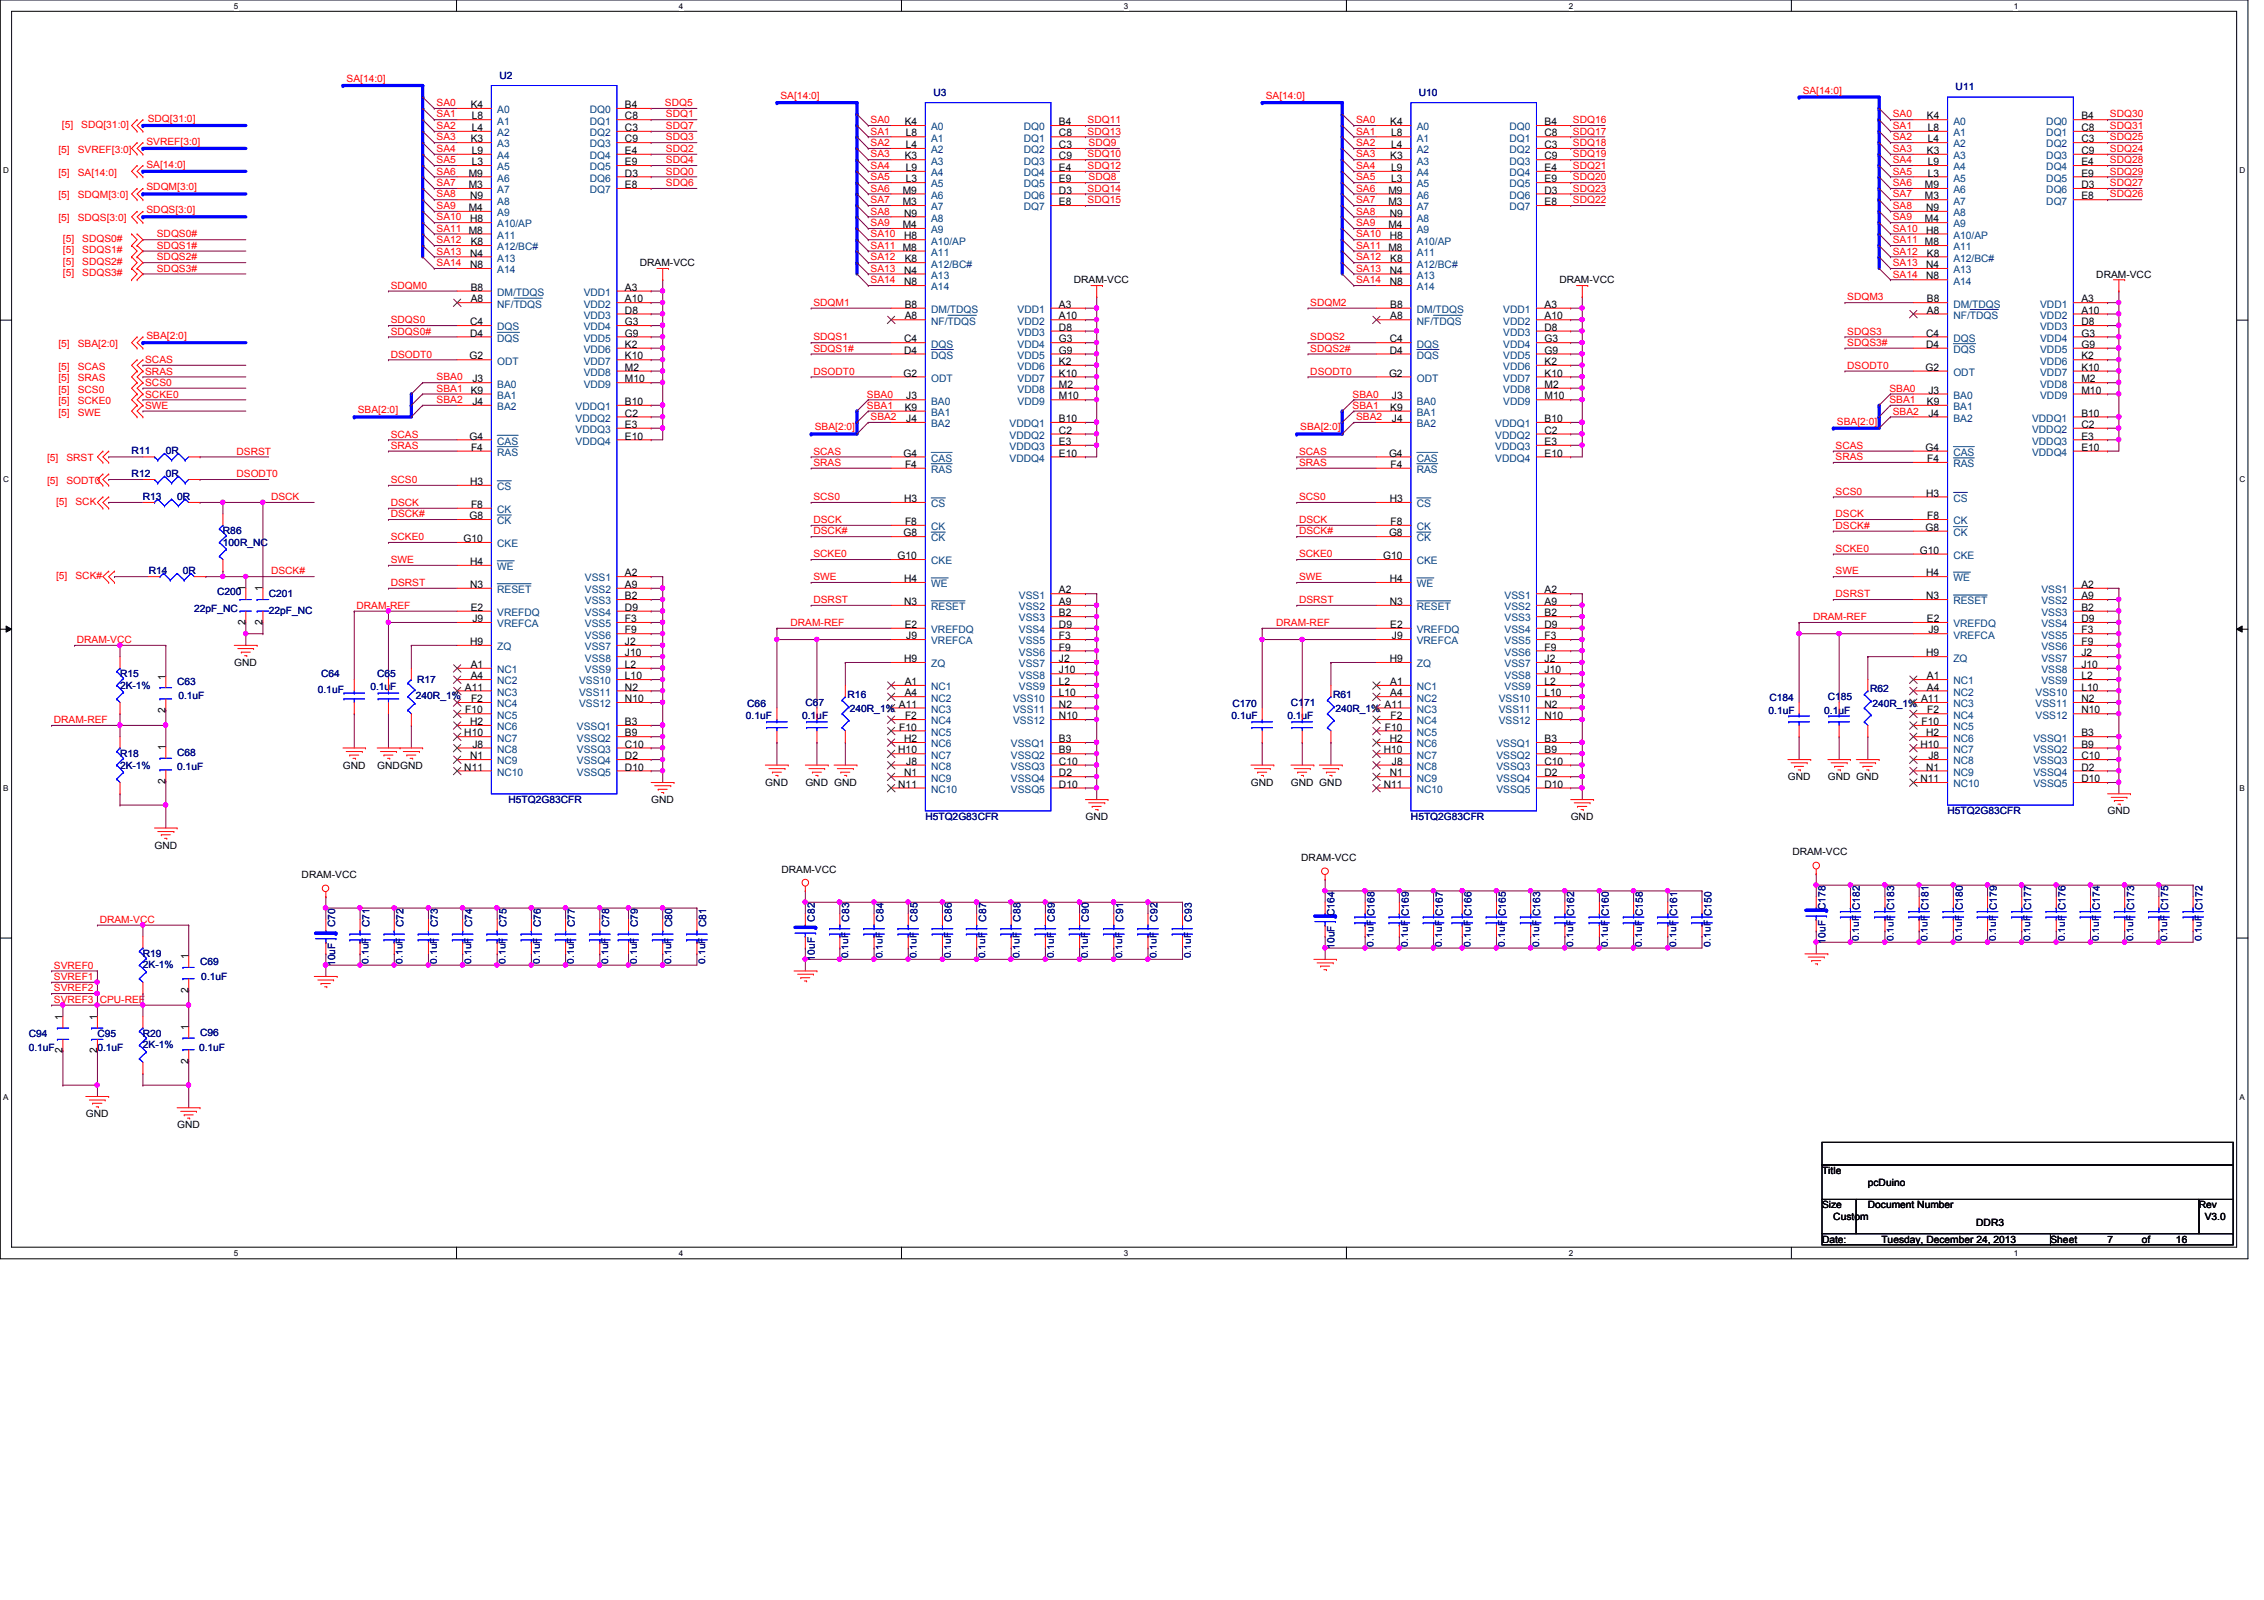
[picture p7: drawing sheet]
<svg xmlns="http://www.w3.org/2000/svg" width="297mm" height="210mm" viewBox="0 0 297 210" stroke-linecap="round" stroke-linejoin="round" font-family="sans-serif">
<defs><g id="words">
<g font-size="1.4">
<text x="61.8" y="14.2">K4</text>
<text x="61.9" y="15.7">L8</text>
<text x="61.9" y="17.2">L4</text>
<text x="82" y="15.7">C8</text>
<text x="82" y="14.2">B4</text>
<text x="82" y="17.2">C3</text>
<text x="118.7" y="16.4">K4</text>
<text x="118.8" y="17.9">L8</text>
<text x="138.9" y="17.9">C8</text>
<text x="138.9" y="16.4">B4</text>
<text x="182.4" y="16.4">K4</text>
<text x="182.5" y="17.9">L8</text>
<text x="202.6" y="17.9">C8</text>
<text x="202.6" y="16.4">B4</text>
<text x="252.8" y="15.7">K4</text>
<text x="252.9" y="17.2">L8</text>
<text x="273.1" y="17.2">C8</text>
<text x="273.1" y="15.7">B4</text>
<text x="61.5" y="23.2">M9</text>
<text x="61.8" y="18.7">K3</text>
<text x="61.9" y="21.7">L3</text>
<text x="61.9" y="20.2">L9</text>
<text x="82" y="23.2">D3</text>
<text x="82" y="20.2">E4</text>
<text x="82" y="18.7">C9</text>
<text x="82" y="21.7">E9</text>
<text x="118.7" y="20.9">K3</text>
<text x="118.8" y="19.4">L4</text>
<text x="118.8" y="23.9">L3</text>
<text x="118.8" y="22.4">L9</text>
<text x="138.9" y="22.4">E4</text>
<text x="138.9" y="20.9">C9</text>
<text x="138.9" y="19.4">C3</text>
<text x="138.9" y="23.9">E9</text>
<text x="182.4" y="20.9">K3</text>
<text x="182.5" y="19.4">L4</text>
<text x="182.5" y="23.9">L3</text>
<text x="182.5" y="22.4">L9</text>
<text x="202.6" y="22.4">E4</text>
<text x="202.6" y="20.9">C9</text>
<text x="202.6" y="19.4">C3</text>
<text x="202.6" y="23.9">E9</text>
<text x="252.8" y="20.2">K3</text>
<text x="252.9" y="18.7">L4</text>
<text x="252.9" y="23.2">L3</text>
<text x="252.9" y="21.7">L9</text>
<text x="273.1" y="21.7">E4</text>
<text x="273.1" y="20.2">C9</text>
<text x="273.1" y="18.7">C3</text>
<text x="273.1" y="23.2">E9</text>
<text x="61.5" y="24.7">M3</text>
<text x="61.5" y="27.7">M4</text>
<text x="61.7" y="29.2">H8</text>
<text x="61.7" y="26.2">N9</text>
<text x="82" y="24.7">E8</text>
<text x="118.4" y="25.4">M9</text>
<text x="118.4" y="26.9">M3</text>
<text x="118.4" y="29.9">M4</text>
<text x="118.6" y="28.4">N9</text>
<text x="138.9" y="25.4">D3</text>
<text x="138.9" y="26.9">E8</text>
<text x="182.2" y="25.4">M9</text>
<text x="182.2" y="26.9">M3</text>
<text x="182.2" y="29.9">M4</text>
<text x="182.3" y="28.4">N9</text>
<text x="202.6" y="25.4">D3</text>
<text x="202.6" y="26.9">E8</text>
<text x="252.6" y="24.7">M9</text>
<text x="252.6" y="26.2">M3</text>
<text x="252.6" y="29.2">M4</text>
<text x="252.7" y="27.7">N9</text>
<text x="273.1" y="24.7">D3</text>
<text x="273.1" y="26.2">E8</text>
<text x="61.5" y="30.6">M8</text>
<text x="61.7" y="33.7">N4</text>
<text x="61.7" y="35.2">N8</text>
<text x="61.8" y="32.2">K8</text>
<text x="118.4" y="32.9">M8</text>
<text x="118.6" y="31.4">H8</text>
<text x="118.6" y="35.9">N4</text>
<text x="118.7" y="34.4">K8</text>
<text x="182.2" y="32.9">M8</text>
<text x="182.3" y="31.4">H8</text>
<text x="182.3" y="35.9">N4</text>
<text x="182.4" y="34.4">K8</text>
<text x="252.6" y="32.2">M8</text>
<text x="252.7" y="30.6">H8</text>
<text x="252.7" y="35.2">N4</text>
<text x="252.8" y="33.7">K8</text>
<text x="61.8" y="38.1">B8</text>
<text x="61.8" y="39.7">A8</text>
<text x="82" y="38.1">A3</text>
<text x="82" y="39.7">A10</text>
<text x="82" y="41.1">D8</text>
<text x="118.6" y="37.4">N8</text>
<text x="118.7" y="40.4">B8</text>
<text x="118.7" y="41.9">A8</text>
<text x="138.9" y="40.4">A3</text>
<text x="138.9" y="41.9">A10</text>
<text x="182.3" y="37.4">N8</text>
<text x="182.4" y="40.4">B8</text>
<text x="182.4" y="41.9">A8</text>
<text x="202.6" y="40.4">A3</text>
<text x="202.6" y="41.9">A10</text>
<text x="252.7" y="36.7">N8</text>
<text x="252.8" y="39.7">B8</text>
<text x="252.8" y="41.1">A8</text>
<text x="273.1" y="39.7">A3</text>
<text x="273.1" y="41.1">A10</text>
<text x="61.6" y="47.2">G2</text>
<text x="61.7" y="44.2">D4</text>
<text x="61.7" y="42.7">C4</text>
<text x="82" y="42.7">G3</text>
<text x="82" y="44.2">G9</text>
<text x="82" y="45.6">K2</text>
<text x="82" y="47.2">K10</text>
<text x="118.6" y="46.4">D4</text>
<text x="118.6" y="44.9">C4</text>
<text x="138.9" y="44.9">G3</text>
<text x="138.9" y="46.4">G9</text>
<text x="138.9" y="43.4">D8</text>
<text x="138.9" y="47.9">K2</text>
<text x="182.3" y="46.4">D4</text>
<text x="182.3" y="44.9">C4</text>
<text x="202.6" y="44.9">G3</text>
<text x="202.6" y="46.4">G9</text>
<text x="202.6" y="43.4">D8</text>
<text x="202.6" y="47.9">K2</text>
<text x="252.7" y="45.6">D4</text>
<text x="252.7" y="44.2">C4</text>
<text x="273.1" y="44.2">G3</text>
<text x="273.1" y="45.6">G9</text>
<text x="273.1" y="42.7">D8</text>
<text x="273.1" y="47.2">K2</text>
<text x="61.8" y="51.6">K9</text>
<text x="62" y="50.2">J3</text>
<text x="62" y="53.1">J4</text>
<text x="82" y="53.1">B10</text>
<text x="82" y="48.6">M2</text>
<text x="82" y="50.2">M10</text>
<text x="118.5" y="49.4">G2</text>
<text x="118.7" y="53.9">K9</text>
<text x="118.9" y="52.4">J3</text>
<text x="138.9" y="49.4">K10</text>
<text x="138.9" y="50.9">M2</text>
<text x="138.9" y="52.4">M10</text>
<text x="182.2" y="49.4">G2</text>
<text x="182.4" y="53.9">K9</text>
<text x="182.6" y="52.4">J3</text>
<text x="202.6" y="49.4">K10</text>
<text x="202.6" y="50.9">M2</text>
<text x="202.6" y="52.4">M10</text>
<text x="252.6" y="48.6">G2</text>
<text x="252.8" y="53.1">K9</text>
<text x="253" y="51.6">J3</text>
<text x="273.1" y="48.6">K10</text>
<text x="273.1" y="50.2">M2</text>
<text x="273.1" y="51.6">M10</text>
<text x="61.6" y="57.7">G4</text>
<text x="61.8" y="59.1">F4</text>
<text x="82" y="54.7">C2</text>
<text x="82" y="56.1">E3</text>
<text x="82" y="57.7">E10</text>
<text x="118.5" y="59.9">G4</text>
<text x="118.9" y="55.4">J4</text>
<text x="138.9" y="55.4">B10</text>
<text x="138.9" y="56.9">C2</text>
<text x="138.9" y="58.4">E3</text>
<text x="138.9" y="59.9">E10</text>
<text x="182.2" y="59.9">G4</text>
<text x="182.6" y="55.4">J4</text>
<text x="202.6" y="55.4">B10</text>
<text x="202.6" y="56.9">C2</text>
<text x="202.6" y="58.4">E3</text>
<text x="202.6" y="59.9">E10</text>
<text x="252.6" y="59.1">G4</text>
<text x="253" y="54.7">J4</text>
<text x="273.1" y="54.7">B10</text>
<text x="273.1" y="56.1">C2</text>
<text x="273.1" y="57.7">E3</text>
<text x="273.1" y="59.1">E10</text>
<text x="61.7" y="63.6">H3</text>
<text x="118.6" y="65.9">H3</text>
<text x="118.7" y="61.4">F4</text>
<text x="182.3" y="65.9">H3</text>
<text x="182.5" y="61.4">F4</text>
<text x="252.7" y="65.2">H3</text>
<text x="252.9" y="60.6">F4</text>
<text x="60.8" y="71.1">G10</text>
<text x="61.6" y="68.1">G8</text>
<text x="61.8" y="66.6">F8</text>
<text x="118.5" y="70.4">G8</text>
<text x="118.7" y="68.9">F8</text>
<text x="182.2" y="70.4">G8</text>
<text x="182.5" y="68.9">F8</text>
<text x="252.6" y="69.6">G8</text>
<text x="252.9" y="68.1">F8</text>
<text x="32.2" y="77.6" transform="rotate(-90 32.2 77.6)">1</text>
<text x="34.5" y="77.6" transform="rotate(-90 34.5 77.6)">1</text>
<text x="61.7" y="74.1">H4</text>
<text x="61.7" y="77.1">N3</text>
<text x="82" y="75.6">A2</text>
<text x="82" y="77.1">A9</text>
<text x="117.8" y="73.4">G10</text>
<text x="118.6" y="76.4">H4</text>
<text x="138.9" y="77.9">A2</text>
<text x="181.5" y="73.4">G10</text>
<text x="182.3" y="76.4">H4</text>
<text x="202.6" y="77.9">A2</text>
<text x="251.9" y="72.6">G10</text>
<text x="252.7" y="75.6">H4</text>
<text x="273.1" y="77.1">A2</text>
<text x="32.2" y="82" transform="rotate(-90 32.2 82)">2</text>
<text x="34.5" y="82" transform="rotate(-90 34.5 82)">2</text>
<text x="61.8" y="80.1">E2</text>
<text x="62" y="81.6">J9</text>
<text x="82" y="78.6">B2</text>
<text x="82" y="80.1">D9</text>
<text x="82" y="81.6">F3</text>
<text x="82" y="83.1">F9</text>
<text x="118.6" y="79.4">N3</text>
<text x="118.7" y="82.4">E2</text>
<text x="118.9" y="83.9">J9</text>
<text x="138.9" y="80.9">B2</text>
<text x="138.9" y="82.4">D9</text>
<text x="138.9" y="79.4">A9</text>
<text x="138.9" y="83.9">F3</text>
<text x="182.3" y="79.4">N3</text>
<text x="182.4" y="82.4">E2</text>
<text x="182.6" y="83.9">J9</text>
<text x="202.6" y="80.9">B2</text>
<text x="202.6" y="82.4">D9</text>
<text x="202.6" y="79.4">A9</text>
<text x="202.6" y="83.9">F3</text>
<text x="252.7" y="78.6">N3</text>
<text x="252.8" y="81.6">E2</text>
<text x="253" y="83.1">J9</text>
<text x="273.1" y="80.1">B2</text>
<text x="273.1" y="81.6">D9</text>
<text x="273.1" y="78.6">A9</text>
<text x="273.1" y="83.1">F3</text>
<text x="21.7" y="89.2" transform="rotate(-90 21.7 89.2)">1</text>
<text x="61.7" y="84.6">H9</text>
<text x="61.8" y="89.1">A4</text>
<text x="61.8" y="87.6">A1</text>
<text x="82" y="84.6">J2</text>
<text x="82" y="86.1">J10</text>
<text x="82" y="87.6">L2</text>
<text x="82" y="89.1">L10</text>
<text x="118.6" y="86.9">H9</text>
<text x="118.7" y="89.9">A1</text>
<text x="138.9" y="85.3">F9</text>
<text x="138.9" y="86.9">J2</text>
<text x="138.9" y="88.3">J10</text>
<text x="138.9" y="89.9">L2</text>
<text x="182.3" y="86.9">H9</text>
<text x="182.4" y="89.9">A1</text>
<text x="202.6" y="85.3">F9</text>
<text x="202.6" y="86.9">J2</text>
<text x="202.6" y="88.3">J10</text>
<text x="202.6" y="89.9">L2</text>
<text x="252.7" y="86.1">H9</text>
<text x="252.8" y="89.1">A1</text>
<text x="273.1" y="84.6">F9</text>
<text x="273.1" y="86.1">J2</text>
<text x="273.1" y="87.6">J10</text>
<text x="273.1" y="89.1">L2</text>
<text x="21.7" y="93.5" transform="rotate(-90 21.7 93.5)">2</text>
<text x="61" y="90.6">A11</text>
<text x="61" y="93.6">F10</text>
<text x="61.7" y="95.1">H2</text>
<text x="61.8" y="92.1">F2</text>
<text x="82" y="95.1">B3</text>
<text x="82" y="90.6">N2</text>
<text x="82" y="92.1">N10</text>
<text x="117.9" y="92.8">A11</text>
<text x="118" y="95.8">F10</text>
<text x="118.7" y="91.4">A4</text>
<text x="118.7" y="94.4">F2</text>
<text x="138.9" y="91.4">L10</text>
<text x="138.9" y="92.8">N2</text>
<text x="138.9" y="94.4">N10</text>
<text x="181.6" y="92.8">A11</text>
<text x="181.7" y="95.8">F10</text>
<text x="182.4" y="91.4">A4</text>
<text x="182.5" y="94.4">F2</text>
<text x="202.6" y="91.4">L10</text>
<text x="202.6" y="92.8">N2</text>
<text x="202.6" y="94.4">N10</text>
<text x="252" y="92.1">A11</text>
<text x="252.1" y="95.1">F10</text>
<text x="252.8" y="90.6">A4</text>
<text x="252.9" y="93.6">F2</text>
<text x="273.1" y="90.6">L10</text>
<text x="273.1" y="92.1">N2</text>
<text x="273.1" y="93.6">N10</text>
<text x="21.7" y="98.4" transform="rotate(-90 21.7 98.4)">1</text>
<text x="60.9" y="96.6">H10</text>
<text x="60.9" y="101.1">N11</text>
<text x="61.7" y="99.6">N1</text>
<text x="62" y="98.1">J8</text>
<text x="82" y="101.1">D10</text>
<text x="82" y="99.6">D2</text>
<text x="82" y="98.1">C10</text>
<text x="82" y="96.6">B9</text>
<text x="117.9" y="98.8">H10</text>
<text x="118.6" y="101.9">N1</text>
<text x="118.6" y="97.4">H2</text>
<text x="118.9" y="100.3">J8</text>
<text x="138.9" y="101.9">D2</text>
<text x="138.9" y="100.3">C10</text>
<text x="138.9" y="98.8">B9</text>
<text x="138.9" y="97.4">B3</text>
<text x="181.6" y="98.8">H10</text>
<text x="182.3" y="101.9">N1</text>
<text x="182.3" y="97.4">H2</text>
<text x="182.6" y="100.3">J8</text>
<text x="202.6" y="101.9">D2</text>
<text x="202.6" y="100.3">C10</text>
<text x="202.6" y="98.8">B9</text>
<text x="202.6" y="97.4">B3</text>
<text x="252" y="98.1">H10</text>
<text x="252.7" y="101.1">N1</text>
<text x="252.7" y="96.6">H2</text>
<text x="253" y="99.6">J8</text>
<text x="273.1" y="101.1">D2</text>
<text x="273.1" y="99.6">C10</text>
<text x="273.1" y="98.1">B9</text>
<text x="273.1" y="96.6">B3</text>
<text x="21.7" y="102.8" transform="rotate(-90 21.7 102.8)">2</text>
<text x="117.9" y="103.3">N11</text>
<text x="138.9" y="103.3">D10</text>
<text x="181.6" y="103.3">N11</text>
<text x="202.6" y="103.3">D10</text>
<text x="252" y="102.6">N11</text>
<text x="273.1" y="102.6">D10</text>
<text x="24.7" y="125.9" transform="rotate(-90 24.7 125.9)">1</text>
<text x="24.7" y="130.2" transform="rotate(-90 24.7 130.2)">2</text>
<text x="8.2" y="133.8" transform="rotate(-90 8.2 133.8)">1</text>
<text x="12.7" y="133.8" transform="rotate(-90 12.7 133.8)">1</text>
<text x="24.7" y="135.1" transform="rotate(-90 24.7 135.1)">1</text>
<text x="8.2" y="138.2" transform="rotate(-90 8.2 138.2)">2</text>
<text x="12.7" y="138.2" transform="rotate(-90 12.7 138.2)">2</text>
<text x="24.7" y="139.5" transform="rotate(-90 24.7 139.5)">2</text>
</g>
<g font-size="1.4" fill="#004080">
<text x="65.2" y="16.3">A1</text>
<text x="65.2" y="17.9">A2</text>
<text x="65.2" y="14.9">A0</text>
<text x="77.4" y="16.3">DQ1</text>
<text x="77.4" y="14.9">DQ0</text>
<text x="77.4" y="17.9">DQ2</text>
<text x="122.2" y="17.1">A0</text>
<text x="134.3" y="17.1">DQ0</text>
<text x="185.9" y="17.1">A0</text>
<text x="198" y="17.1">DQ0</text>
<text x="256.3" y="17.9">A1</text>
<text x="256.3" y="16.3">A0</text>
<text x="268.5" y="17.9">DQ1</text>
<text x="268.5" y="16.3">DQ0</text>
<text x="65.2" y="19.3">A3</text>
<text x="65.2" y="22.4">A5</text>
<text x="65.2" y="23.8">A6</text>
<text x="65.2" y="20.9">A4</text>
<text x="77.4" y="23.8">DQ6</text>
<text x="77.4" y="20.9">DQ4</text>
<text x="77.4" y="19.3">DQ3</text>
<text x="77.4" y="22.4">DQ5</text>
<text x="122.2" y="18.6">A1</text>
<text x="122.2" y="20.1">A2</text>
<text x="122.2" y="21.6">A3</text>
<text x="122.2" y="23.1">A4</text>
<text x="134.3" y="18.6">DQ1</text>
<text x="134.3" y="23.1">DQ4</text>
<text x="134.3" y="21.6">DQ3</text>
<text x="134.3" y="20.1">DQ2</text>
<text x="185.9" y="18.6">A1</text>
<text x="185.9" y="20.1">A2</text>
<text x="185.9" y="21.6">A3</text>
<text x="185.9" y="23.1">A4</text>
<text x="198" y="18.6">DQ1</text>
<text x="198" y="23.1">DQ4</text>
<text x="198" y="21.6">DQ3</text>
<text x="198" y="20.1">DQ2</text>
<text x="256.3" y="19.3">A2</text>
<text x="256.3" y="20.9">A3</text>
<text x="256.3" y="23.8">A5</text>
<text x="256.3" y="22.4">A4</text>
<text x="268.5" y="22.4">DQ4</text>
<text x="268.5" y="20.9">DQ3</text>
<text x="268.5" y="19.3">DQ2</text>
<text x="268.5" y="23.8">DQ5</text>
<text x="65.2" y="29.8">A10/AP</text>
<text x="65.2" y="25.4">A7</text>
<text x="65.2" y="28.4">A9</text>
<text x="65.2" y="26.8">A8</text>
<text x="77.4" y="25.4">DQ7</text>
<text x="122.2" y="24.6">A5</text>
<text x="122.2" y="26.1">A6</text>
<text x="122.2" y="27.6">A7</text>
<text x="122.2" y="29.1">A8</text>
<text x="134.3" y="26.1">DQ6</text>
<text x="134.3" y="27.6">DQ7</text>
<text x="134.3" y="24.6">DQ5</text>
<text x="185.9" y="24.6">A5</text>
<text x="185.9" y="26.1">A6</text>
<text x="185.9" y="27.6">A7</text>
<text x="185.9" y="29.1">A8</text>
<text x="198" y="26.1">DQ6</text>
<text x="198" y="27.6">DQ7</text>
<text x="198" y="24.6">DQ5</text>
<text x="256.3" y="25.4">A6</text>
<text x="256.3" y="26.8">A7</text>
<text x="256.3" y="29.8">A9</text>
<text x="256.3" y="28.4">A8</text>
<text x="268.5" y="25.4">DQ6</text>
<text x="268.5" y="26.8">DQ7</text>
<text x="65.2" y="31.3">A11</text>
<text x="65.2" y="32.9">A12/BC#</text>
<text x="65.2" y="34.3">A13</text>
<text x="65.2" y="35.9">A14</text>
<text x="122.2" y="32.1">A10/AP</text>
<text x="122.2" y="30.6">A9</text>
<text x="122.2" y="33.6">A11</text>
<text x="122.2" y="35.1">A12/BC#</text>
<text x="185.9" y="32.1">A10/AP</text>
<text x="185.9" y="30.6">A9</text>
<text x="185.9" y="33.6">A11</text>
<text x="185.9" y="35.1">A12/BC#</text>
<text x="256.3" y="31.3">A10/AP</text>
<text x="256.3" y="32.9">A11</text>
<text x="256.3" y="34.3">A12/BC#</text>
<text x="256.3" y="35.9">A13</text>
<text x="65.2" y="38.8">DM/TDQS</text>
<text x="65.2" y="40.3">NF/TDQS</text>
<text x="76.6" y="38.8">VDD1</text>
<text x="76.6" y="40.3">VDD2</text>
<text x="76.6" y="41.8">VDD3</text>
<text x="122.2" y="41.1">DM/TDQS</text>
<text x="122.2" y="36.6">A13</text>
<text x="122.2" y="38.1">A14</text>
<text x="133.5" y="41.1">VDD1</text>
<text x="185.9" y="41.1">DM/TDQS</text>
<text x="185.9" y="36.6">A13</text>
<text x="185.9" y="38.1">A14</text>
<text x="197.2" y="41.1">VDD1</text>
<text x="256.3" y="40.3">DM/TDQS</text>
<text x="256.3" y="41.8">NF/TDQS</text>
<text x="256.3" y="37.3">A14</text>
<text x="267.7" y="40.3">VDD1</text>
<text x="267.7" y="41.8">VDD2</text>
<text x="65.2" y="44.8">DQS</text>
<text x="65.2" y="43.3">DQS</text>
<text x="65.2" y="47.8">ODT</text>
<text x="76.6" y="43.3">VDD4</text>
<text x="76.6" y="44.8">VDD5</text>
<text x="76.6" y="46.3">VDD6</text>
<text x="76.6" y="47.8">VDD7</text>
<text x="122.2" y="42.6">NF/TDQS</text>
<text x="122.2" y="47.1">DQS</text>
<text x="122.2" y="45.6">DQS</text>
<text x="133.5" y="45.6">VDD4</text>
<text x="133.5" y="47.1">VDD5</text>
<text x="133.5" y="42.6">VDD2</text>
<text x="133.5" y="44.1">VDD3</text>
<text x="185.9" y="42.6">NF/TDQS</text>
<text x="185.9" y="47.1">DQS</text>
<text x="185.9" y="45.6">DQS</text>
<text x="197.2" y="45.6">VDD4</text>
<text x="197.2" y="47.1">VDD5</text>
<text x="197.2" y="42.6">VDD2</text>
<text x="197.2" y="44.1">VDD3</text>
<text x="256.3" y="46.3">DQS</text>
<text x="256.3" y="44.8">DQS</text>
<text x="267.7" y="44.8">VDD4</text>
<text x="267.7" y="46.3">VDD5</text>
<text x="267.7" y="43.3">VDD3</text>
<text x="267.7" y="47.8">VDD6</text>
<text x="65.2" y="50.8">BA0</text>
<text x="65.2" y="52.3">BA1</text>
<text x="65.2" y="53.8">BA2</text>
<text x="75.5" y="53.8">VDDQ1</text>
<text x="76.6" y="49.3">VDD8</text>
<text x="76.6" y="50.8">VDD9</text>
<text x="122.2" y="50.1">ODT</text>
<text x="122.2" y="53.1">BA0</text>
<text x="133.5" y="48.6">VDD6</text>
<text x="133.5" y="50.1">VDD7</text>
<text x="133.5" y="51.6">VDD8</text>
<text x="133.5" y="53.1">VDD9</text>
<text x="185.9" y="50.1">ODT</text>
<text x="185.9" y="53.1">BA0</text>
<text x="197.2" y="48.6">VDD6</text>
<text x="197.2" y="50.1">VDD7</text>
<text x="197.2" y="51.6">VDD8</text>
<text x="197.2" y="53.1">VDD9</text>
<text x="256.3" y="49.3">ODT</text>
<text x="256.3" y="52.3">BA0</text>
<text x="256.3" y="53.8">BA1</text>
<text x="267.7" y="49.3">VDD7</text>
<text x="267.7" y="50.8">VDD8</text>
<text x="267.7" y="52.3">VDD9</text>
<text x="65.2" y="58.3">CAS</text>
<text x="65.2" y="59.8">RAS</text>
<text x="75.5" y="55.3">VDDQ2</text>
<text x="75.5" y="56.8">VDDQ3</text>
<text x="75.5" y="58.3">VDDQ4</text>
<text x="122.2" y="54.6">BA1</text>
<text x="122.2" y="56">BA2</text>
<text x="132.5" y="56">VDDQ1</text>
<text x="132.5" y="57.6">VDDQ2</text>
<text x="132.5" y="59.1">VDDQ3</text>
<text x="185.9" y="54.6">BA1</text>
<text x="185.9" y="56">BA2</text>
<text x="196.2" y="56">VDDQ1</text>
<text x="196.2" y="57.6">VDDQ2</text>
<text x="196.2" y="59.1">VDDQ3</text>
<text x="256.3" y="55.3">BA2</text>
<text x="256.3" y="59.8">CAS</text>
<text x="266.6" y="55.3">VDDQ1</text>
<text x="266.6" y="56.8">VDDQ2</text>
<text x="266.6" y="58.3">VDDQ3</text>
<text x="266.6" y="59.8">VDDQ4</text>
<text x="65.2" y="64.3">CS</text>
<text x="122.2" y="60.6">CAS</text>
<text x="122.2" y="62.1">RAS</text>
<text x="132.5" y="60.6">VDDQ4</text>
<text x="185.9" y="60.6">CAS</text>
<text x="185.9" y="62.1">RAS</text>
<text x="196.2" y="60.6">VDDQ4</text>
<text x="256.3" y="65.8">CS</text>
<text x="256.3" y="61.3">RAS</text>
<text x="65.2" y="67.3">CK</text>
<text x="65.2" y="71.8">CKE</text>
<text x="65.2" y="68.8">CK</text>
<text x="122.2" y="69.6">CK</text>
<text x="122.2" y="71">CK</text>
<text x="122.2" y="66.5">CS</text>
<text x="185.9" y="69.6">CK</text>
<text x="185.9" y="71">CK</text>
<text x="185.9" y="66.5">CS</text>
<text x="256.3" y="68.8">CK</text>
<text x="256.3" y="70.3">CK</text>
<text x="65.2" y="74.8">WE</text>
<text x="65.2" y="77.8">RESET</text>
<text x="76.7" y="76.3">VSS1</text>
<text x="76.7" y="77.8">VSS2</text>
<text x="122.2" y="74">CKE</text>
<text x="122.2" y="77">WE</text>
<text x="185.9" y="74">CKE</text>
<text x="185.9" y="77">WE</text>
<text x="256.3" y="73.3">CKE</text>
<text x="256.3" y="76.3">WE</text>
<text x="267.8" y="77.8">VSS1</text>
<text x="65.2" y="80.8">VREFDQ</text>
<text x="65.2" y="82.3">VREFCA</text>
<text x="76.7" y="79.3">VSS3</text>
<text x="76.7" y="80.8">VSS4</text>
<text x="76.7" y="82.3">VSS5</text>
<text x="76.7" y="83.8">VSS6</text>
<text x="122.2" y="83.1">VREFDQ</text>
<text x="122.2" y="80.1">RESET</text>
<text x="133.7" y="81.5">VSS3</text>
<text x="133.7" y="78.5">VSS1</text>
<text x="133.7" y="83.1">VSS4</text>
<text x="133.7" y="80.1">VSS2</text>
<text x="185.9" y="83.1">VREFDQ</text>
<text x="185.9" y="80.1">RESET</text>
<text x="197.4" y="81.5">VSS3</text>
<text x="197.4" y="78.5">VSS1</text>
<text x="197.4" y="83.1">VSS4</text>
<text x="197.4" y="80.1">VSS2</text>
<text x="256.3" y="82.3">VREFDQ</text>
<text x="256.3" y="83.8">VREFCA</text>
<text x="256.3" y="79.3">RESET</text>
<text x="267.8" y="80.8">VSS3</text>
<text x="267.8" y="82.3">VSS4</text>
<text x="267.8" y="79.3">VSS2</text>
<text x="267.8" y="83.8">VSS5</text>
<text x="65.2" y="85.3">ZQ</text>
<text x="65.2" y="89.8">NC2</text>
<text x="65.2" y="88.3">NC1</text>
<text x="76" y="89.8">VSS10</text>
<text x="76.7" y="85.3">VSS7</text>
<text x="76.7" y="86.8">VSS8</text>
<text x="76.7" y="88.3">VSS9</text>
<text x="122.2" y="84.5">VREFCA</text>
<text x="122.2" y="87.5">ZQ</text>
<text x="133.7" y="84.5">VSS5</text>
<text x="133.7" y="86">VSS6</text>
<text x="133.7" y="87.5">VSS7</text>
<text x="133.7" y="89">VSS8</text>
<text x="185.9" y="84.5">VREFCA</text>
<text x="185.9" y="87.5">ZQ</text>
<text x="197.4" y="84.5">VSS5</text>
<text x="197.4" y="86">VSS6</text>
<text x="197.4" y="87.5">VSS7</text>
<text x="197.4" y="89">VSS8</text>
<text x="256.3" y="86.8">ZQ</text>
<text x="256.3" y="89.8">NC1</text>
<text x="267.8" y="85.3">VSS6</text>
<text x="267.8" y="86.8">VSS7</text>
<text x="267.8" y="88.3">VSS8</text>
<text x="267.8" y="89.8">VSS9</text>
<text x="65.2" y="95.8">NC6</text>
<text x="65.2" y="94.3">NC5</text>
<text x="65.2" y="92.8">NC4</text>
<text x="65.2" y="91.3">NC3</text>
<text x="75.7" y="95.8">VSSQ1</text>
<text x="76" y="91.3">VSS11</text>
<text x="76" y="92.8">VSS12</text>
<text x="122.2" y="95">NC4</text>
<text x="122.2" y="93.5">NC3</text>
<text x="122.2" y="92">NC2</text>
<text x="122.2" y="90.6">NC1</text>
<text x="132.9" y="92">VSS10</text>
<text x="132.9" y="93.5">VSS11</text>
<text x="132.9" y="95">VSS12</text>
<text x="133.7" y="90.6">VSS9</text>
<text x="185.9" y="95">NC4</text>
<text x="185.9" y="93.5">NC3</text>
<text x="185.9" y="92">NC2</text>
<text x="185.9" y="90.6">NC1</text>
<text x="196.6" y="92">VSS10</text>
<text x="196.6" y="93.5">VSS11</text>
<text x="196.6" y="95">VSS12</text>
<text x="197.4" y="90.6">VSS9</text>
<text x="256.3" y="95.8">NC5</text>
<text x="256.3" y="94.3">NC4</text>
<text x="256.3" y="92.8">NC3</text>
<text x="256.3" y="91.3">NC2</text>
<text x="267.1" y="91.3">VSS10</text>
<text x="267.1" y="92.8">VSS11</text>
<text x="267.1" y="94.3">VSS12</text>
<text x="65.2" y="98.8">NC8</text>
<text x="65.2" y="100.3">NC9</text>
<text x="65.2" y="97.3">NC7</text>
<text x="65.2" y="101.8">NC10</text>
<text x="75.7" y="101.8">VSSQ5</text>
<text x="75.7" y="100.3">VSSQ4</text>
<text x="75.7" y="98.8">VSSQ3</text>
<text x="75.7" y="97.3">VSSQ2</text>
<text x="122.2" y="101">NC8</text>
<text x="122.2" y="99.5">NC7</text>
<text x="122.2" y="98">NC6</text>
<text x="122.2" y="96.5">NC5</text>
<text x="132.6" y="101">VSSQ3</text>
<text x="132.6" y="99.5">VSSQ2</text>
<text x="132.6" y="98">VSSQ1</text>
<text x="185.9" y="101">NC8</text>
<text x="185.9" y="99.5">NC7</text>
<text x="185.9" y="98">NC6</text>
<text x="185.9" y="96.5">NC5</text>
<text x="196.3" y="101">VSSQ3</text>
<text x="196.3" y="99.5">VSSQ2</text>
<text x="196.3" y="98">VSSQ1</text>
<text x="256.3" y="100.3">NC8</text>
<text x="256.3" y="101.8">NC9</text>
<text x="256.3" y="98.8">NC7</text>
<text x="256.3" y="97.3">NC6</text>
<text x="266.8" y="101.8">VSSQ4</text>
<text x="266.8" y="100.3">VSSQ3</text>
<text x="266.8" y="98.8">VSSQ2</text>
<text x="266.8" y="97.3">VSSQ1</text>
<text x="122.2" y="102.5">NC9</text>
<text x="122.2" y="104">NC10</text>
<text x="132.6" y="104">VSSQ5</text>
<text x="132.6" y="102.5">VSSQ4</text>
<text x="185.9" y="102.5">NC9</text>
<text x="185.9" y="104">NC10</text>
<text x="196.3" y="104">VSSQ5</text>
<text x="196.3" y="102.5">VSSQ4</text>
<text x="256.3" y="103.3">NC10</text>
<text x="266.8" y="103.3">VSSQ5</text>
</g>
<g font-size="1.3" fill="#f00">
<text x="45.5" y="10.8">SA[14:0]</text>
<text x="8.1" y="16.8">[5]</text>
<text x="10.7" y="16.8">SDQ[31:0]</text>
<text x="19.4" y="16">SDQ[31:0]</text>
<text x="57.3" y="16.9">SA2</text>
<text x="57.3" y="15.4">SA1</text>
<text x="57.3" y="13.9">SA0</text>
<text x="87.2" y="13.9">SDQ5</text>
<text x="87.4" y="15.4">SDQ1</text>
<text x="87.4" y="16.9">SDQ7</text>
<text x="102.4" y="13">SA[14:0]</text>
<text x="114.2" y="17.7">SA1</text>
<text x="114.2" y="16.2">SA0</text>
<text x="142.7" y="16.2">SDQ11</text>
<text x="142.7" y="17.7">SDQ13</text>
<text x="166.1" y="13">SA[14:0]</text>
<text x="177.9" y="17.7">SA1</text>
<text x="177.9" y="16.2">SA0</text>
<text x="206.4" y="16.2">SDQ16</text>
<text x="206.4" y="17.7">SDQ17</text>
<text x="236.5" y="12.3">SA[14:0]</text>
<text x="248.3" y="16.9">SA1</text>
<text x="248.3" y="15.4">SA0</text>
<text x="276.8" y="16.9">SDQ31</text>
<text x="276.8" y="15.4">SDQ30</text>
<text x="7.7" y="23">[5]</text>
<text x="7.7" y="20.1">[5]</text>
<text x="10.2" y="23">SA[14:0]</text>
<text x="10.2" y="20.1">SVREF[3:0]</text>
<text x="19.2" y="22">SA[14:0]</text>
<text x="19.2" y="19">SVREF[3:0]</text>
<text x="57.3" y="19.9">SA4</text>
<text x="57.3" y="18.4">SA3</text>
<text x="57.3" y="22.9">SA6</text>
<text x="57.3" y="21.4">SA5</text>
<text x="87.4" y="21.4">SDQ4</text>
<text x="87.4" y="18.4">SDQ3</text>
<text x="87.4" y="22.9">SDQ0</text>
<text x="87.4" y="19.9">SDQ2</text>
<text x="114.2" y="19.2">SA2</text>
<text x="114.2" y="23.7">SA5</text>
<text x="114.2" y="22.2">SA4</text>
<text x="114.2" y="20.7">SA3</text>
<text x="142.7" y="22.2">SDQ12</text>
<text x="142.7" y="20.7">SDQ10</text>
<text x="142.8" y="23.7">SDQ8</text>
<text x="142.8" y="19.2">SDQ9</text>
<text x="177.9" y="19.2">SA2</text>
<text x="177.9" y="23.7">SA5</text>
<text x="177.9" y="22.2">SA4</text>
<text x="177.9" y="20.7">SA3</text>
<text x="206.4" y="19.2">SDQ18</text>
<text x="206.4" y="23.7">SDQ20</text>
<text x="206.4" y="22.2">SDQ21</text>
<text x="206.4" y="20.7">SDQ19</text>
<text x="248.3" y="18.4">SA2</text>
<text x="248.3" y="22.9">SA5</text>
<text x="248.3" y="21.4">SA4</text>
<text x="248.3" y="19.9">SA3</text>
<text x="276.8" y="22.9">SDQ29</text>
<text x="276.8" y="18.4">SDQ25</text>
<text x="276.8" y="21.4">SDQ28</text>
<text x="276.8" y="19.9">SDQ24</text>
<text x="7.7" y="29">[5]</text>
<text x="7.7" y="26">[5]</text>
<text x="10.2" y="29">SDQS[3:0]</text>
<text x="10.2" y="26">SDQM[3:0]</text>
<text x="19.2" y="28">SDQS[3:0]</text>
<text x="19.2" y="25">SDQM[3:0]</text>
<text x="57.3" y="24.4">SA7</text>
<text x="57.3" y="25.9">SA8</text>
<text x="57.3" y="28.9">SA10</text>
<text x="57.3" y="27.4">SA9</text>
<text x="87.4" y="24.4">SDQ6</text>
<text x="114.2" y="28.2">SA8</text>
<text x="114.2" y="25.1">SA6</text>
<text x="114.2" y="26.7">SA7</text>
<text x="114.2" y="29.7">SA9</text>
<text x="142.7" y="26.7">SDQ15</text>
<text x="142.7" y="25.1">SDQ14</text>
<text x="177.9" y="28.2">SA8</text>
<text x="177.9" y="25.1">SA6</text>
<text x="177.9" y="26.7">SA7</text>
<text x="177.9" y="29.7">SA9</text>
<text x="206.4" y="25.1">SDQ23</text>
<text x="206.4" y="26.7">SDQ22</text>
<text x="248.3" y="27.4">SA8</text>
<text x="248.3" y="24.4">SA6</text>
<text x="248.3" y="25.9">SA7</text>
<text x="248.3" y="28.9">SA9</text>
<text x="276.8" y="24.4">SDQ27</text>
<text x="276.8" y="25.9">SDQ26</text>
<text x="8.3" y="31.7">[5]</text>
<text x="8.3" y="33.2">[5]</text>
<text x="8.3" y="34.8">[5]</text>
<text x="10.8" y="31.7">SDQS0#</text>
<text x="10.8" y="33.2">SDQS1#</text>
<text x="10.8" y="34.8">SDQS2#</text>
<text x="20.6" y="31.2">SDQS0#</text>
<text x="20.6" y="32.6">SDQS1#</text>
<text x="20.6" y="34.2">SDQS2#</text>
<text x="20.6" y="35.6">SDQS3#</text>
<text x="57.3" y="30.4">SA11</text>
<text x="57.3" y="33.4">SA13</text>
<text x="57.3" y="31.9">SA12</text>
<text x="57.3" y="34.9">SA14</text>
<text x="114.2" y="35.6">SA13</text>
<text x="114.2" y="31.2">SA10</text>
<text x="114.2" y="32.6">SA11</text>
<text x="114.2" y="34.2">SA12</text>
<text x="177.9" y="35.6">SA13</text>
<text x="177.9" y="31.2">SA10</text>
<text x="177.9" y="32.6">SA11</text>
<text x="177.9" y="34.2">SA12</text>
<text x="248.3" y="34.9">SA13</text>
<text x="248.3" y="30.4">SA10</text>
<text x="248.3" y="31.9">SA11</text>
<text x="248.3" y="33.4">SA12</text>
<text x="8.3" y="36.2">[5]</text>
<text x="10.8" y="36.2">SDQS3#</text>
<text x="51.3" y="37.9">SDQM0</text>
<text x="106.7" y="40.1">SDQM1</text>
<text x="114.2" y="37.2">SA14</text>
<text x="171.9" y="40.1">SDQM2</text>
<text x="177.9" y="37.2">SA14</text>
<text x="242.4" y="39.4">SDQM3</text>
<text x="248.3" y="36.4">SA14</text>
<text x="7.7" y="45.5">[5]</text>
<text x="10.2" y="45.5">SBA[2:0]</text>
<text x="19" y="47.6">SCAS</text>
<text x="19.2" y="44.5">SBA[2:0]</text>
<text x="51.3" y="46.9">DSODT0</text>
<text x="51.3" y="43.9">SDQS0#</text>
<text x="51.3" y="42.4">SDQS0</text>
<text x="106.7" y="46.1">SDQS1#</text>
<text x="106.7" y="44.7">SDQS1</text>
<text x="171.9" y="44.7">SDQS2</text>
<text x="171.9" y="46.1">SDQS2#</text>
<text x="242.4" y="45.4">SDQS3#</text>
<text x="242.4" y="43.9">SDQS3</text>
<text x="7.7" y="48.5">[5]</text>
<text x="7.7" y="50">[5]</text>
<text x="7.7" y="51.5">[5]</text>
<text x="7.7" y="53">[5]</text>
<text x="10.2" y="48.5">SCAS</text>
<text x="10.2" y="50">SRAS</text>
<text x="10.2" y="51.5">SCS0</text>
<text x="10.2" y="53">SCKE0</text>
<text x="19" y="49.1">SRAS</text>
<text x="19" y="50.6">SCS0</text>
<text x="19" y="52.2">SCKE0</text>
<text x="19" y="53.6">SWE</text>
<text x="57.3" y="52.9">SBA2</text>
<text x="57.3" y="49.9">SBA0</text>
<text x="57.3" y="51.4">SBA1</text>
<text x="106.7" y="49.1">DSODT0</text>
<text x="113.7" y="52.2">SBA0</text>
<text x="113.7" y="53.6">SBA1</text>
<text x="171.9" y="49.1">DSODT0</text>
<text x="177.5" y="52.2">SBA0</text>
<text x="177.5" y="53.6">SBA1</text>
<text x="242.4" y="48.4">DSODT0</text>
<text x="247.9" y="51.4">SBA0</text>
<text x="247.9" y="52.9">SBA1</text>
<text x="7.7" y="54.5">[5]</text>
<text x="10.2" y="54.5">SWE</text>
<text x="31" y="59.6">DSRST</text>
<text x="46.9" y="54.2">SBA[2:0]</text>
<text x="51.3" y="58.9">SRAS</text>
<text x="51.3" y="57.4">SCAS</text>
<text x="106.7" y="59.6">SCAS</text>
<text x="106.9" y="56.5">SBA[2:0]</text>
<text x="114.2" y="55.1">SBA2</text>
<text x="170.4" y="59.6">SCAS</text>
<text x="170.6" y="56.5">SBA[2:0]</text>
<text x="177.9" y="55.1">SBA2</text>
<text x="240.8" y="58.9">SCAS</text>
<text x="241" y="55.7">SBA[2:0]</text>
<text x="248.3" y="54.4">SBA2</text>
<text x="6.2" y="63.5">[5]</text>
<text x="6.2" y="60.5">[5]</text>
<text x="8.7" y="63.5">SODT0</text>
<text x="8.7" y="60.5">SRST</text>
<text x="31" y="62.6">DSODT0</text>
<text x="35.6" y="65.6">DSCK</text>
<text x="51.3" y="63.4">SCS0</text>
<text x="106.7" y="65.6">SCS0</text>
<text x="106.7" y="61.1">SRAS</text>
<text x="170.4" y="65.6">SCS0</text>
<text x="170.4" y="61.1">SRAS</text>
<text x="240.8" y="64.9">SCS0</text>
<text x="240.8" y="60.4">SRAS</text>
<text x="7.4" y="66.2">[5]</text>
<text x="9.9" y="66.2">SCK</text>
<text x="51.3" y="70.9">SCKE0</text>
<text x="51.3" y="67.9">DSCK#</text>
<text x="51.3" y="66.4">DSCK</text>
<text x="106.7" y="70.1">DSCK#</text>
<text x="106.7" y="68.6">DSCK</text>
<text x="170.4" y="70.1">DSCK#</text>
<text x="170.4" y="68.6">DSCK</text>
<text x="240.8" y="69.4">DSCK#</text>
<text x="240.8" y="67.9">DSCK</text>
<text x="7.4" y="75.9">[5]</text>
<text x="9.9" y="75.9">SCK#</text>
<text x="35.6" y="75.4">DSCK#</text>
<text x="51.3" y="76.9">DSRST</text>
<text x="51.3" y="73.9">SWE</text>
<text x="106.7" y="73.1">SCKE0</text>
<text x="106.7" y="76.1">SWE</text>
<text x="170.4" y="73.1">SCKE0</text>
<text x="170.4" y="76.1">SWE</text>
<text x="240.8" y="72.4">SCKE0</text>
<text x="240.8" y="75.4">SWE</text>
<text x="46.8" y="79.9">DRAM-REF</text>
<text x="103.7" y="82.1">DRAM-REF</text>
<text x="106.7" y="79.1">DSRST</text>
<text x="167.4" y="82.1">DRAM-REF</text>
<text x="170.4" y="79.1">DSRST</text>
<text x="237.9" y="81.4">DRAM-REF</text>
<text x="240.8" y="78.4">DSRST</text>
<text x="10.1" y="84.4">DRAM-VCC</text>
<text x="7.1" y="94.9">DRAM-REF</text>
<text x="13.1" y="121.1">DRAM-VCC</text>
<text x="7.1" y="130">SVREF2</text>
<text x="7.1" y="128.6">SVREF1</text>
<text x="7.1" y="127.1">SVREF0</text>
<text x="7.1" y="131.6">SVREF3 CPU-REF</text>
</g>
<g font-size="1.3" fill="#000080">
<text x="65.5" y="10.3">U2</text>
<text x="256.6" y="11.8">U11</text>
<text x="122.5" y="12.6">U3</text>
<text x="186.1" y="12.6">U10</text>
<text x="17.3" y="59.6">R11</text>
<text x="21.8" y="59.6">0R</text>
<text x="17.3" y="62.6">R12</text>
<text x="18.8" y="65.6">R13</text>
<text x="21.8" y="62.6">0R</text>
<text x="23.2" y="65.6">0R</text>
<text x="29.2" y="70.1">R86</text>
<text x="29.2" y="71.6">100R_NC</text>
<text x="19.5" y="75.4">R14</text>
<text x="24" y="75.4">0R</text>
<text x="25.5" y="80.3">22pF_NC</text>
<text x="28.5" y="78.1">C200</text>
<text x="35.3" y="78.4">C201</text>
<text x="35.3" y="80.6">22pF_NC</text>
<text x="15.7" y="88.9">R15</text>
<text x="23.2" y="89.9">C63</text>
<text x="42.1" y="88.9">C64</text>
<text x="49.5" y="88.9">C65</text>
<text x="54.7" y="89.6">R17</text>
<text x="15.7" y="90.3">2K-1%</text>
<text x="23.4" y="91.7">0.1uF</text>
<text x="41.7" y="90.9">0.1uF</text>
<text x="48.6" y="90.5">0.1uF</text>
<text x="54.6" y="91.7">240R_1%</text>
<text x="97.9" y="94.4">0.1uF</text>
<text x="98" y="92.8">C66</text>
<text x="105.2" y="94.4">0.1uF</text>
<text x="105.7" y="92.6">C67</text>
<text x="111.2" y="91.5">R16</text>
<text x="111.5" y="93.5">240R_1%</text>
<text x="161.6" y="94.4">0.1uF</text>
<text x="161.7" y="92.8">C170</text>
<text x="168.9" y="94.4">0.1uF</text>
<text x="169.4" y="92.6">C171</text>
<text x="174.9" y="91.5">R61</text>
<text x="175.2" y="93.5">240R_1%</text>
<text x="232" y="93.6">0.1uF</text>
<text x="232.2" y="92">C184</text>
<text x="239.3" y="93.6">0.1uF</text>
<text x="239.8" y="91.8">C185</text>
<text x="245.4" y="90.8">R62</text>
<text x="245.7" y="92.8">240R_1%</text>
<text x="15.7" y="99.3">R18</text>
<text x="15.7" y="100.8">2K-1%</text>
<text x="23.2" y="99.2">C68</text>
<text x="23.2" y="101">0.1uF</text>
<text x="66.7" y="105.3">H5TQ2G83CFR</text>
<text x="121.4" y="107.6">H5TQ2G83CFR</text>
<text x="185.1" y="107.6">H5TQ2G83CFR</text>
<text x="255.5" y="106.8">H5TQ2G83CFR</text>
<text x="239.5" y="119.4" transform="rotate(-90 239.5 119.4)">C178</text>
<text x="244" y="119.4" transform="rotate(-90 244 119.4)">C182</text>
<text x="248.5" y="119.4" transform="rotate(-90 248.5 119.4)">C183</text>
<text x="253" y="119.4" transform="rotate(-90 253 119.4)">C181</text>
<text x="257.5" y="119.4" transform="rotate(-90 257.5 119.4)">C180</text>
<text x="262" y="119.4" transform="rotate(-90 262 119.4)">C179</text>
<text x="266.5" y="119.4" transform="rotate(-90 266.5 119.4)">C177</text>
<text x="271" y="119.4" transform="rotate(-90 271 119.4)">C176</text>
<text x="275.5" y="119.4" transform="rotate(-90 275.5 119.4)">C174</text>
<text x="280" y="119.4" transform="rotate(-90 280 119.4)">C173</text>
<text x="284.5" y="119.4" transform="rotate(-90 284.5 119.4)">C175</text>
<text x="289" y="119.4" transform="rotate(-90 289 119.4)">C172</text>
<text x="18.8" y="125.6">R19</text>
<text x="44" y="121.7" transform="rotate(-90 44 121.7)">C70</text>
<text x="48.5" y="121.7" transform="rotate(-90 48.5 121.7)">C71</text>
<text x="53" y="121.7" transform="rotate(-90 53 121.7)">C72</text>
<text x="57.4" y="121.7" transform="rotate(-90 57.4 121.7)">C73</text>
<text x="61.9" y="121.7" transform="rotate(-90 61.9 121.7)">C74</text>
<text x="66.5" y="121.7" transform="rotate(-90 66.5 121.7)">C75</text>
<text x="70.9" y="121.7" transform="rotate(-90 70.9 121.7)">C76</text>
<text x="75.4" y="121.7" transform="rotate(-90 75.4 121.7)">C77</text>
<text x="79.9" y="121.7" transform="rotate(-90 79.9 121.7)">C78</text>
<text x="83.7" y="121.7" transform="rotate(-90 83.7 121.7)">C79</text>
<text x="88.2" y="121.7" transform="rotate(-90 88.2 121.7)">C80</text>
<text x="92.7" y="121.7" transform="rotate(-90 92.7 121.7)">C81</text>
<text x="106.9" y="120.9" transform="rotate(-90 106.9 120.9)">C82</text>
<text x="111.4" y="120.9" transform="rotate(-90 111.4 120.9)">C83</text>
<text x="115.9" y="120.9" transform="rotate(-90 115.9 120.9)">C84</text>
<text x="120.4" y="120.9" transform="rotate(-90 120.4 120.9)">C85</text>
<text x="124.9" y="120.9" transform="rotate(-90 124.9 120.9)">C86</text>
<text x="129.4" y="120.9" transform="rotate(-90 129.4 120.9)">C87</text>
<text x="133.9" y="120.9" transform="rotate(-90 133.9 120.9)">C88</text>
<text x="138.4" y="120.9" transform="rotate(-90 138.4 120.9)">C89</text>
<text x="142.9" y="120.9" transform="rotate(-90 142.9 120.9)">C90</text>
<text x="147.4" y="120.9" transform="rotate(-90 147.4 120.9)">C91</text>
<text x="151.8" y="120.9" transform="rotate(-90 151.8 120.9)">C92</text>
<text x="156.4" y="120.9" transform="rotate(-90 156.4 120.9)">C93</text>
<text x="175.1" y="124.5" transform="rotate(-90 175.1 124.5)">10uF</text>
<text x="175.1" y="120.2" transform="rotate(-90 175.1 120.2)">C164</text>
<text x="180.3" y="120.2" transform="rotate(-90 180.3 120.2)">C168</text>
<text x="184.8" y="120.2" transform="rotate(-90 184.8 120.2)">C169</text>
<text x="189.3" y="120.2" transform="rotate(-90 189.3 120.2)">C167</text>
<text x="193.1" y="120.2" transform="rotate(-90 193.1 120.2)">C166</text>
<text x="197.6" y="120.2" transform="rotate(-90 197.6 120.2)">C165</text>
<text x="202.1" y="120.2" transform="rotate(-90 202.1 120.2)">C163</text>
<text x="206.5" y="120.2" transform="rotate(-90 206.5 120.2)">C162</text>
<text x="211.1" y="120.2" transform="rotate(-90 211.1 120.2)">C160</text>
<text x="215.6" y="120.2" transform="rotate(-90 215.6 120.2)">C158</text>
<text x="220" y="120.2" transform="rotate(-90 220 120.2)">C161</text>
<text x="224.5" y="120.2" transform="rotate(-90 224.5 120.2)">C150</text>
<text x="239.5" y="123.8" transform="rotate(-90 239.5 123.8)">10uF</text>
<text x="18.8" y="127">2K-1%</text>
<text x="26.2" y="126.6">C69</text>
<text x="26.4" y="128.6">0.1uF</text>
<text x="44" y="126.7" transform="rotate(-90 44 126.7)">10uF</text>
<text x="106.9" y="126" transform="rotate(-90 106.9 126)">10uF</text>
<text x="3.8" y="136.1">C94</text>
<text x="3.8" y="137.8">0.1uF</text>
<text x="12.8" y="136.1">C95</text>
<text x="12.8" y="137.8">0.1uF</text>
<text x="18.8" y="136.1">R20</text>
<text x="18.8" y="137.5">2K-1%</text>
<text x="26.1" y="137.8">0.1uF</text>
<text x="26.2" y="135.9">C96</text>
</g>
<g font-size="1.3">
<text x="83.9" y="34.9">DRAM-VCC</text>
<text x="140.9" y="37.1">DRAM-VCC</text>
<text x="204.6" y="37.1">DRAM-VCC</text>
<text x="275" y="36.4">DRAM-VCC</text>
<text x="30.7" y="87.3">GND</text>
<text x="45" y="100.8">GND</text>
<text x="49.5" y="100.8">GNDGND</text>
<text x="85.4" y="105.3">GND</text>
<text x="100.4" y="103.1">GND</text>
<text x="105.7" y="103.1">GND GND</text>
<text x="142.4" y="107.6">GND</text>
<text x="164.1" y="103.1">GND</text>
<text x="169.4" y="103.1">GND GND</text>
<text x="206.1" y="107.6">GND</text>
<text x="234.6" y="102.3">GND</text>
<text x="239.8" y="102.3">GND GND</text>
<text x="276.5" y="106.8">GND</text>
<text x="20.3" y="111.3">GND</text>
<text x="170.7" y="112.9">DRAM-VCC</text>
<text x="235.2" y="112.2">DRAM-VCC</text>
<text x="39.6" y="115.2">DRAM-VCC</text>
<text x="102.5" y="114.5">DRAM-VCC</text>
<text x="11.3" y="146.5">GND</text>
<text x="23.2" y="148">GND</text>
<text x="239.1" y="154">Title</text>
<text x="245.1" y="155.5">pcDuino</text>
<text x="239.1" y="158.5">Size</text>
<text x="240.5" y="160">Custom</text>
<text x="245.1" y="158.5">Document Number</text>
<text x="259.3" y="160.8">DDR3</text>
<text x="288.5" y="158.5">Rev</text>
<text x="289.3" y="160">V3.0</text>
<text x="239.1" y="163">Date:</text>
<text x="246.8" y="163">Tuesday, December 24, 2013</text>
<text x="269" y="163">Sheet</text>
<text x="276.5" y="163">7</text>
<text x="281" y="163">of</text>
<text x="285.5" y="163">16</text>
</g>
<g font-size="1.2" fill="#000080">
<text x="111.3" y="125.7" transform="rotate(-90 111.3 125.7)">0.1uF</text>
<text x="115.8" y="125.7" transform="rotate(-90 115.8 125.7)">0.1uF</text>
<text x="120.3" y="125.7" transform="rotate(-90 120.3 125.7)">0.1uF</text>
<text x="124.8" y="125.7" transform="rotate(-90 124.8 125.7)">0.1uF</text>
<text x="129.2" y="125.7" transform="rotate(-90 129.2 125.7)">0.1uF</text>
<text x="133.8" y="125.7" transform="rotate(-90 133.8 125.7)">0.1uF</text>
<text x="138.3" y="125.7" transform="rotate(-90 138.3 125.7)">0.1uF</text>
<text x="142.7" y="125.7" transform="rotate(-90 142.7 125.7)">0.1uF</text>
<text x="147.2" y="125.7" transform="rotate(-90 147.2 125.7)">0.1uF</text>
<text x="151.7" y="125.7" transform="rotate(-90 151.7 125.7)">0.1uF</text>
<text x="156.2" y="125.7" transform="rotate(-90 156.2 125.7)">0.1uF</text>
<text x="180.2" y="124.2" transform="rotate(-90 180.2 124.2)">0.1uF</text>
<text x="184.7" y="124.2" transform="rotate(-90 184.7 124.2)">0.1uF</text>
<text x="189.2" y="124.2" transform="rotate(-90 189.2 124.2)">0.1uF</text>
<text x="193" y="124.2" transform="rotate(-90 193 124.2)">0.1uF</text>
<text x="197.4" y="124.2" transform="rotate(-90 197.4 124.2)">0.1uF</text>
<text x="201.9" y="124.2" transform="rotate(-90 201.9 124.2)">0.1uF</text>
<text x="206.4" y="124.2" transform="rotate(-90 206.4 124.2)">0.1uF</text>
<text x="210.9" y="124.2" transform="rotate(-90 210.9 124.2)">0.1uF</text>
<text x="215.4" y="124.2" transform="rotate(-90 215.4 124.2)">0.1uF</text>
<text x="219.9" y="124.2" transform="rotate(-90 219.9 124.2)">0.1uF</text>
<text x="224.4" y="124.2" transform="rotate(-90 224.4 124.2)">0.1uF</text>
<text x="243.9" y="123.5" transform="rotate(-90 243.9 123.5)">0.1uF</text>
<text x="248.4" y="123.5" transform="rotate(-90 248.4 123.5)">0.1uF</text>
<text x="252.9" y="123.5" transform="rotate(-90 252.9 123.5)">0.1uF</text>
<text x="257.4" y="123.5" transform="rotate(-90 257.4 123.5)">0.1uF</text>
<text x="261.9" y="123.5" transform="rotate(-90 261.9 123.5)">0.1uF</text>
<text x="266.4" y="123.5" transform="rotate(-90 266.4 123.5)">0.1uF</text>
<text x="270.9" y="123.5" transform="rotate(-90 270.9 123.5)">0.1uF</text>
<text x="275.4" y="123.5" transform="rotate(-90 275.4 123.5)">0.1uF</text>
<text x="279.9" y="123.5" transform="rotate(-90 279.9 123.5)">0.1uF</text>
<text x="284.3" y="123.5" transform="rotate(-90 284.3 123.5)">0.1uF</text>
<text x="288.8" y="123.5" transform="rotate(-90 288.8 123.5)">0.1uF</text>
<text x="48.3" y="126.4" transform="rotate(-90 48.3 126.4)">0.1uF</text>
<text x="52.8" y="126.4" transform="rotate(-90 52.8 126.4)">0.1uF</text>
<text x="57.3" y="126.4" transform="rotate(-90 57.3 126.4)">0.1uF</text>
<text x="61.8" y="126.4" transform="rotate(-90 61.8 126.4)">0.1uF</text>
<text x="66.3" y="126.4" transform="rotate(-90 66.3 126.4)">0.1uF</text>
<text x="70.8" y="126.4" transform="rotate(-90 70.8 126.4)">0.1uF</text>
<text x="75.3" y="126.4" transform="rotate(-90 75.3 126.4)">0.1uF</text>
<text x="79.8" y="126.4" transform="rotate(-90 79.8 126.4)">0.1uF</text>
<text x="83.6" y="126.4" transform="rotate(-90 83.6 126.4)">0.1uF</text>
<text x="88.1" y="126.4" transform="rotate(-90 88.1 126.4)">0.1uF</text>
<text x="92.5" y="126.4" transform="rotate(-90 92.5 126.4)">0.1uF</text>
</g>
<g font-size="1.1">
<text x="30.7" y="1.1">5</text>
<text x="89.1" y="1.1">4</text>
<text x="147.4" y="1.1">3</text>
<text x="205.8" y="1.1">2</text>
<text x="264.2" y="1.1">1</text>
<text x=".4" y="22.7">D</text>
<text x="293.8" y="22.7">D</text>
<text x=".4" y="63.2">C</text>
<text x="293.8" y="63.2">C</text>
<text x=".4" y="103.8">B</text>
<text x="293.8" y="103.8">B</text>
<text x=".4" y="144.3">A</text>
<text x="293.8" y="144.3">A</text>
<text x="30.7" y="164.8">5</text>
<text x="89.1" y="164.8">4</text>
<text x="147.4" y="164.8">3</text>
<text x="205.8" y="164.8">2</text>
<text x="264.2" y="164.8">1</text>
</g>
</g></defs>
<path d="M0 0h294.9v165.1h-294.9zM1.5 1.5h292v162.1h-292z" fill="none" stroke="#000" stroke-width=".13"/>
<g fill="#fff">
<path d="M30.7 .2h.6v1.2h-.6z"/>
<path d="M30.7 163.8h.6v1.2h-.6z"/>
</g>
<path d="M59.9 0v1.5M59.9 163.6v1.5" fill="none" stroke="#000" stroke-width=".13"/>
<g fill="#fff">
<path d="M89.1 .2h.6v1.2h-.6z"/>
<path d="M89.1 163.8h.6v1.2h-.6z"/>
</g>
<path d="M118.3 0v1.5M118.3 163.6v1.5" fill="none" stroke="#000" stroke-width=".13"/>
<g fill="#fff">
<path d="M147.4 .2h.6v1.2h-.6z"/>
<path d="M147.4 163.8h.6v1.2h-.6z"/>
</g>
<path d="M176.7 0v1.5M176.7 163.6v1.5" fill="none" stroke="#000" stroke-width=".13"/>
<g fill="#fff">
<path d="M205.8 .2h.6v1.2h-.6z"/>
<path d="M205.8 163.8h.6v1.2h-.6z"/>
</g>
<path d="M235 0v1.5M235 163.6v1.5" fill="none" stroke="#000" stroke-width=".13"/>
<g fill="#fff">
<path d="M264.2 .2h.6v1.2h-.6z"/>
<path d="M264.2 163.8h.6v1.2h-.6z"/>
<path d="M.4 21.7h.8v1.2h-.8z"/>
<path d="M293.8 21.7h.8v1.2h-.8z"/>
<path d="M.4 62.2h.8v1.2h-.8z"/>
<path d="M293.8 62.2h.8v1.2h-.8z"/>
</g>
<path d="M0 42h1.5M293.5 42h1.4" fill="none" stroke="#000" stroke-width=".13"/>
<g fill="#fff">
<path d="M.4 102.8h.7v1.2h-.7z"/>
<path d="M293.8 102.8h.8v1.2h-.8z"/>
</g>
<path d="M0 82.5h1.5M.8 82.1l.7 .4-.7 .4zM293.5 82.5l.7-.4v.8zM293.5 82.5h1.4" fill="none" stroke="#000" stroke-width=".13"/>
<path d="M.8 82.1l.7 .4-.7 .4zM293.5 82.5l.7-.4v.8z" fill="#000"/>
<g fill="#fff">
<path d="M.4 143.3h.7v1.2h-.7z"/>
<path d="M293.8 143.3h.8v1.2h-.8z"/>
</g>
<path d="M0 123.1h1.5M293.5 123.1h1.4" fill="none" stroke="#000" stroke-width=".13"/>
<path d="M46.5 93.6h.1M46.5 93.6v4.5" fill="none" stroke="#800040" stroke-width=".13"/>
<path d="M55.5 11.2v1.5" fill="none" stroke="#00f" stroke-width=".42"/>
<circle cx="55.5" cy="11.2" r=".21" fill="#00f"/>
<path d="M55.5 12.7v1.5" fill="none" stroke="#00f" stroke-width=".42"/>
<circle cx="55.5" cy="12.7" r=".21" fill="#00f"/>
<path d="M55.5 14.2v1.5" fill="none" stroke="#00f" stroke-width=".42"/>
<circle cx="55.5" cy="14.2" r=".21" fill="#00f"/>
<path d="M143.9 38.9h.1M143.9 38.9v1.5M51 59.2h.1M51 57.7h.1M51 59.2h9M51 57.7h9M143.9 101.9h.1M143.9 101.9v1.5" fill="none" stroke="#800040" stroke-width=".13"/>
<circle cx="143.9" cy="101.9" r=".29" fill="#f0f"/>
<circle cx="143.9" cy="101.9" r=".29" fill="none" stroke="#f0f" stroke-width=".13"/>
<path d="M86.9 36.7h.1M86.9 36.7v1.5M106.4 79.4h.1M106.4 79.4h10.5M8.3 131.9h.1M8.3 131.9h4.5" fill="none" stroke="#800040" stroke-width=".13"/>
<circle cx="8.2" cy="131.8" r=".29" fill="#f0f"/>
<circle cx="8.2" cy="131.8" r=".29" fill="none" stroke="#f0f" stroke-width=".13"/>
<path d="M85.4 101.1h.1M85.4 101.1h1.5M6.8 130.3h.1M6.8 128.9h.1M6.8 127.4h.1M6.8 128.9h6M6.8 127.4h6M12.8 128.9h.1M12.8 128.9v1.4h-6" fill="none" stroke="#800040" stroke-width=".13"/>
<circle cx="12.7" cy="128.8" r=".29" fill="#f0f"/>
<circle cx="12.7" cy="128.8" r=".29" fill="none" stroke="#f0f" stroke-width=".13"/>
<path d="M12.8 127.4h.1M12.8 131.9h.1M12.8 127.4v1.5M12.8 131.9h6" fill="none" stroke="#800040" stroke-width=".13"/>
<circle cx="12.7" cy="131.8" r=".29" fill="#f0f"/>
<circle cx="12.7" cy="131.8" r=".29" fill="none" stroke="#f0f" stroke-width=".13"/>
<path d="M18.8 49.4h.1M18.8 47.9h.1M18.8 50.9h.1M18.8 49.4h13.5M18.8 47.9h13.5M18.8 50.9h13.5" fill="none" stroke="#800040" stroke-width=".13"/>
<path d="M112.4 53.9v1.5" fill="none" stroke="#00f" stroke-width=".42"/>
<circle cx="112.4" cy="53.9" r=".21" fill="#00f"/>
<path d="M51 80.2h.1M51 80.2h9M107.2 83.9h.1M107.2 83.9h9.7M86.9 101.1h.1M86.9 101.1v1.6" fill="none" stroke="#800040" stroke-width=".13"/>
<path d="M18.8 22.5h13.5" fill="none" stroke="#00f" stroke-width=".42"/>
<circle cx="18.8" cy="22.5" r=".21" fill="#00f"/>
<path d="M55.5 53.2h.1M55.5 53.2h4.5M26.2 62.9h.1M26.2 62.9h9.1" fill="none" stroke="#800040" stroke-width=".13"/>
<path d="M18.8 28.4h13.5" fill="none" stroke="#00f" stroke-width=".42"/>
<circle cx="18.8" cy="28.4" r=".21" fill="#00f"/>
<path d="M55.5 32.2v1.5" fill="none" stroke="#00f" stroke-width=".42"/>
<circle cx="55.5" cy="32.2" r=".21" fill="#00f"/>
<g fill="none" stroke="#800040" stroke-width=".13">
<path d="M57 18.7h.1M57 17.2h.1M57 15.7h.1M57 18.7h3M57 17.2h3M57 15.7h3M57 20.2h.1M57 30.7h.1M57 23.2h.1M57 24.7h.1M57 26.2h.1M57 21.7h.1"/>
<path d="M57 29.2h.1M57 20.2h3M57 30.7h3M57 23.2h3M57 24.7h3M57 26.2h3M57 21.7h3M57 29.2h3M143.9 40.4h.1M143.9 40.4v1.6M101.9 82.4h.1M101.9 82.4v1.5"/>
<path d="M142.4 98.9h.1M142.4 97.4h.1M142.4 98.9h1.5M142.4 97.4h1.5M142.4 100.4h.1M142.4 100.4h1.5"/>
</g>
<path d="M45 11.2h10.5" fill="none" stroke="#00f" stroke-width=".42"/>
<circle cx="45" cy="11.2" r=".21" fill="#00f"/>
<path d="M57 27.7h.1M57 27.7h3M143.9 100.4h.1M143.9 100.4v1.5" fill="none" stroke="#800040" stroke-width=".13"/>
<circle cx="143.9" cy="100.3" r=".29" fill="#f0f"/>
<circle cx="143.9" cy="100.3" r=".29" fill="none" stroke="#f0f" stroke-width=".13"/>
<path d="M143.9 97.4h.1M143.9 97.4v1.5" fill="none" stroke="#800040" stroke-width=".13"/>
<circle cx="143.9" cy="97.4" r=".29" fill="#f0f"/>
<circle cx="143.9" cy="97.4" r=".29" fill="none" stroke="#f0f" stroke-width=".13"/>
<path d="M143.9 94.4h.1M143.9 94.4v3M142.4 101.9h.1M142.4 101.9h1.5" fill="none" stroke="#800040" stroke-width=".13"/>
<circle cx="143.9" cy="97.4" r=".29" fill="#f0f"/>
<circle cx="143.9" cy="97.4" r=".29" fill="none" stroke="#f0f" stroke-width=".13"/>
<path d="M142.4 94.4h.1M142.4 94.4h1.5" fill="none" stroke="#800040" stroke-width=".13"/>
<circle cx="143.9" cy="94.4" r=".29" fill="#f0f"/>
<circle cx="143.9" cy="94.4" r=".29" fill="none" stroke="#f0f" stroke-width=".13"/>
<path d="M142.4 92.9h.1M142.4 92.9h1.5M143.9 98.9h.1M143.9 98.9v1.5" fill="none" stroke="#800040" stroke-width=".13"/>
<circle cx="143.9" cy="98.9" r=".29" fill="#f0f"/>
<circle cx="143.9" cy="98.9" r=".29" fill="none" stroke="#f0f" stroke-width=".13"/>
<path d="M143.9 103.4h.1M143.9 103.4v1.5" fill="none" stroke="#800040" stroke-width=".13"/>
<circle cx="143.9" cy="103.4" r=".29" fill="#f0f"/>
<circle cx="143.9" cy="103.4" r=".29" fill="none" stroke="#f0f" stroke-width=".13"/>
<path d="M143.9 91.4h.1M143.9 91.4v1.5" fill="none" stroke="#800040" stroke-width=".13"/>
<circle cx="143.9" cy="91.4" r=".29" fill="#f0f"/>
<circle cx="143.9" cy="91.4" r=".29" fill="none" stroke="#f0f" stroke-width=".13"/>
<path d="M57 14.2h.1M57 14.2h3M18.8 31.5h.1M18.8 31.5h13.5M113.9 35.9h.1M113.9 35.9h3M113.9 52.5h.1M113.9 53.9h.1M113.9 52.5h3M113.9 53.9h3" fill="none" stroke="#800040" stroke-width=".13"/>
<path d="M112.4 55.4v1.5" fill="none" stroke="#00f" stroke-width=".42"/>
<circle cx="112.4" cy="55.4" r=".21" fill="#00f"/>
<path d="M106.4 56.9h6" fill="none" stroke="#00f" stroke-width=".42"/>
<circle cx="106.4" cy="56.9" r=".21" fill="#00f"/>
<path d="M18.8 52.5h.1M18.8 53.9h.1M18.8 52.5h13.5M18.8 53.9h13.5M113.9 55.4h.1M113.9 55.4h3M51 77.2h.1M51 77.2h9M106.4 73.4h.1M106.4 76.4h.1M106.4 73.4h10.5M106.4 76.4h10.5" fill="none" stroke="#800040" stroke-width=".13"/>
<path d="M18.8 19.5h13.5" fill="none" stroke="#00f" stroke-width=".42"/>
<circle cx="18.8" cy="19.5" r=".21" fill="#00f"/>
<g fill="none" stroke="#800040" stroke-width=".13">
<path d="M57 33.7h.1M57 32.2h.1M57 35.2h.1M57 33.7h3M57 32.2h3M57 35.2h3M113.9 37.5h.1M113.9 37.5h3M14.3 59.9h.1M14.3 59.9h4.5M26.2 59.9h.1M26.2 59.9h9.1"/>
<path d="M55.5 50.2h.1M55.5 51.7h.1M55.5 50.2h4.5M55.5 51.7h4.5M106.4 49.4h.1M106.4 59.9h.1M106.4 49.4h10.5M106.4 59.9h10.5M14.3 62.9h.1M14.3 62.9h4.5M51 63.7h.1M51 71.2h.1"/>
<path d="M51 74.2h.1M51 63.7h9M51 71.2h9M51 74.2h9M106.4 65.9h.1M106.4 61.4h.1M106.4 65.9h10.5M106.4 61.4h10.5"/>
</g>
<path d="M46.5 54.7h7.5" fill="none" stroke="#00f" stroke-width=".42"/>
<circle cx="46.5" cy="54.7" r=".21" fill="#00f"/>
<path d="M18.8 25.4h13.5" fill="none" stroke="#00f" stroke-width=".42"/>
<circle cx="18.8" cy="25.4" r=".21" fill="#00f"/>
<path d="M6.8 95.2h.1M6.8 95.2h15M15.7 95.2h.1" fill="none" stroke="#800040" stroke-width=".13"/>
<circle cx="21.7" cy="95.1" r=".29" fill="#f0f"/>
<circle cx="21.7" cy="95.1" r=".29" fill="none" stroke="#f0f" stroke-width=".13"/>
<circle cx="15.7" cy="95.1" r=".29" fill="#f0f"/>
<circle cx="15.7" cy="95.1" r=".29" fill="none" stroke="#f0f" stroke-width=".13"/>
<path d="M15.7 93.6h.1M15.7 93.6v1.6M21.8 93.2h.1M21.8 93.2v2M15.7 105.6h.1M21.8 102.5h.1M21.8 102.5v3.1h-6.1" fill="none" stroke="#800040" stroke-width=".13"/>
<circle cx="21.7" cy="105.6" r=".29" fill="#f0f"/>
<circle cx="21.7" cy="105.6" r=".29" fill="none" stroke="#f0f" stroke-width=".13"/>
<path d="M9.8 84.7h.1M9.8 84.7h12M15.7 84.7h.1" fill="none" stroke="#800040" stroke-width=".13"/>
<circle cx="15.7" cy="84.6" r=".29" fill="#f0f"/>
<circle cx="15.7" cy="84.6" r=".29" fill="none" stroke="#f0f" stroke-width=".13"/>
<path d="M15.7 84.7h.1M15.7 84.7v1.4M15.7 104.1h.1M15.7 104.1v1.5M18.8 131.9h.1M18.8 131.9h6" fill="none" stroke="#800040" stroke-width=".13"/>
<circle cx="24.7" cy="131.8" r=".29" fill="#f0f"/>
<circle cx="24.7" cy="131.8" r=".29" fill="none" stroke="#f0f" stroke-width=".13"/>
<circle cx="18.7" cy="131.8" r=".29" fill="#f0f"/>
<circle cx="18.7" cy="131.8" r=".29" fill="none" stroke="#f0f" stroke-width=".13"/>
<path d="M18.8 131.9h.1M18.8 131.9v1.4M24.8 129.9h.1M24.8 129.9v2M24.8 142.4h.1M24.8 142.4v2.9" fill="none" stroke="#800040" stroke-width=".13"/>
<circle cx="24.7" cy="142.3" r=".29" fill="#f0f"/>
<circle cx="24.7" cy="142.3" r=".29" fill="none" stroke="#f0f" stroke-width=".13"/>
<path d="M12.8 121.4h.1M12.8 121.4h12M18.8 121.4h.1M18.8 142.4h.1M18.8 142.4h6" fill="none" stroke="#800040" stroke-width=".13"/>
<circle cx="18.7" cy="121.3" r=".29" fill="#f0f"/>
<circle cx="18.7" cy="121.3" r=".29" fill="none" stroke="#f0f" stroke-width=".13"/>
<path d="M18.8 121.4h.1M18.8 121.4v1.5M18.8 140.8h.1M18.8 140.8v1.6" fill="none" stroke="#800040" stroke-width=".13"/>
<path d="M112.4 21v1.5" fill="none" stroke="#00f" stroke-width=".42"/>
<circle cx="112.4" cy="21" r=".21" fill="#00f"/>
<path d="M112.4 16.5v1.4" fill="none" stroke="#00f" stroke-width=".42"/>
<circle cx="112.4" cy="16.5" r=".21" fill="#00f"/>
<path d="M112.4 15v1.5" fill="none" stroke="#00f" stroke-width=".42"/>
<circle cx="112.4" cy="15" r=".21" fill="#00f"/>
<path d="M112.4 19.5v1.5" fill="none" stroke="#00f" stroke-width=".42"/>
<circle cx="112.4" cy="19.5" r=".21" fill="#00f"/>
<path d="M112.4 17.9v1.6" fill="none" stroke="#00f" stroke-width=".42"/>
<circle cx="112.4" cy="17.9" r=".21" fill="#00f"/>
<path d="M112.4 24v1.4" fill="none" stroke="#00f" stroke-width=".42"/>
<circle cx="112.4" cy="24" r=".21" fill="#00f"/>
<path d="M112.4 22.5v1.5" fill="none" stroke="#00f" stroke-width=".42"/>
<circle cx="112.4" cy="22.5" r=".21" fill="#00f"/>
<path d="M112.4 25.4v1.6" fill="none" stroke="#00f" stroke-width=".42"/>
<circle cx="112.4" cy="25.4" r=".21" fill="#00f"/>
<path d="M112.4 28.4v1.6" fill="none" stroke="#00f" stroke-width=".42"/>
<circle cx="112.4" cy="28.4" r=".21" fill="#00f"/>
<path d="M112.4 27v1.4" fill="none" stroke="#00f" stroke-width=".42"/>
<circle cx="112.4" cy="27" r=".21" fill="#00f"/>
<path d="M112.4 31.5v1.4" fill="none" stroke="#00f" stroke-width=".42"/>
<circle cx="112.4" cy="31.5" r=".21" fill="#00f"/>
<path d="M112.4 30v1.5" fill="none" stroke="#00f" stroke-width=".42"/>
<circle cx="112.4" cy="30" r=".21" fill="#00f"/>
<path d="M112.4 32.9v1.6" fill="none" stroke="#00f" stroke-width=".42"/>
<circle cx="112.4" cy="32.9" r=".21" fill="#00f"/>
<path d="M51 68.2h.1M51 66.7h.1M51 68.2h9M51 66.7h9" fill="none" stroke="#800040" stroke-width=".13"/>
<path d="M112.4 34.5v1.4" fill="none" stroke="#00f" stroke-width=".42"/>
<circle cx="112.4" cy="34.5" r=".21" fill="#00f"/>
<path d="M54 51.7v1.5" fill="none" stroke="#00f" stroke-width=".42"/>
<circle cx="54" cy="51.7" r=".21" fill="#00f"/>
<path d="M54 53.2v1.5" fill="none" stroke="#00f" stroke-width=".42"/>
<circle cx="54" cy="53.2" r=".21" fill="#00f"/>
<path d="M101.9 83.9h.1M101.9 83.9h5.3" fill="none" stroke="#800040" stroke-width=".13"/>
<circle cx="107.2" cy="83.9" r=".29" fill="#f0f"/>
<circle cx="107.2" cy="83.9" r=".29" fill="none" stroke="#f0f" stroke-width=".13"/>
<path d="M85.4 57.7h.1M85.4 56.2h.1M85.4 54.7h.1M85.4 57.7h1.5M85.4 56.2h1.5M86.9 53.2h.1M86.9 53.2v1.5h-1.5" fill="none" stroke="#800040" stroke-width=".13"/>
<circle cx="86.9" cy="53.1" r=".29" fill="#f0f"/>
<circle cx="86.9" cy="53.1" r=".29" fill="none" stroke="#f0f" stroke-width=".13"/>
<path d="M86.9 54.7h.1M86.9 54.7v1.5" fill="none" stroke="#800040" stroke-width=".13"/>
<circle cx="86.9" cy="54.7" r=".29" fill="#f0f"/>
<circle cx="86.9" cy="54.7" r=".29" fill="none" stroke="#f0f" stroke-width=".13"/>
<path d="M86.9 56.2h.1M86.9 56.2v1.5" fill="none" stroke="#800040" stroke-width=".13"/>
<circle cx="86.9" cy="56.1" r=".29" fill="#f0f"/>
<circle cx="86.9" cy="56.1" r=".29" fill="none" stroke="#f0f" stroke-width=".13"/>
<path d="M85.4 48.7h.1M85.4 47.2h.1M85.4 48.7h1.5M85.4 47.2h1.5" fill="none" stroke="#800040" stroke-width=".13"/>
<circle cx="86.9" cy="47.2" r=".29" fill="#f0f"/>
<circle cx="86.9" cy="47.2" r=".29" fill="none" stroke="#f0f" stroke-width=".13"/>
<g fill="none" stroke="#800040" stroke-width=".13">
<path d="M85.4 39.7h.1M85.4 39.7h1.5M85.4 45.7h.1M85.4 44.2h.1M85.4 42.7h.1M85.4 41.2h.1M85.4 45.7h1.5M85.4 44.2h1.5M85.4 42.7h1.5M85.4 41.2h1.5M85.4 83.1h.1M85.4 81.7h.1"/>
<path d="M85.4 80.2h.1M85.4 83.1h1.5M85.4 81.7h1.5M85.4 80.2h1.5"/>
</g>
<circle cx="86.9" cy="80.1" r=".29" fill="#f0f"/>
<circle cx="86.9" cy="80.1" r=".29" fill="none" stroke="#f0f" stroke-width=".13"/>
<path d="M85.4 78.7h.1M85.4 77.2h.1M85.4 78.7h1.5M85.4 77.2h1.5" fill="none" stroke="#800040" stroke-width=".13"/>
<circle cx="86.9" cy="77.1" r=".29" fill="#f0f"/>
<circle cx="86.9" cy="77.1" r=".29" fill="none" stroke="#f0f" stroke-width=".13"/>
<path d="M86.9 38.2h.1M86.9 38.2v1.5M85.4 53.2h.1M85.4 50.2h.1M85.4 53.2h1.5M85.4 50.2h1.5M85.4 75.6h.1M85.4 75.6h1.5" fill="none" stroke="#800040" stroke-width=".13"/>
<circle cx="86.9" cy="38.2" r=".29" fill="#f0f"/>
<circle cx="86.9" cy="38.2" r=".29" fill="none" stroke="#f0f" stroke-width=".13"/>
<path d="M86.9 39.7h.1M86.9 39.7v1.5" fill="none" stroke="#800040" stroke-width=".13"/>
<circle cx="86.9" cy="39.7" r=".29" fill="#f0f"/>
<circle cx="86.9" cy="39.7" r=".29" fill="none" stroke="#f0f" stroke-width=".13"/>
<path d="M86.9 44.2h.1M86.9 44.2v1.5" fill="none" stroke="#800040" stroke-width=".13"/>
<circle cx="86.9" cy="44.2" r=".29" fill="#f0f"/>
<circle cx="86.9" cy="44.2" r=".29" fill="none" stroke="#f0f" stroke-width=".13"/>
<path d="M86.9 47.2h.1M86.9 47.2v1.5M85.4 89.2h.1M85.4 87.7h.1M85.4 86.1h.1M85.4 84.7h.1M85.4 89.2h1.5M85.4 87.7h1.5M85.4 86.1h1.5M85.4 84.7h1.5M86.9 81.7h.1M86.9 81.7v1.4" fill="none" stroke="#800040" stroke-width=".13"/>
<circle cx="86.9" cy="81.6" r=".29" fill="#f0f"/>
<circle cx="86.9" cy="81.6" r=".29" fill="none" stroke="#f0f" stroke-width=".13"/>
<path d="M86.9 83.1h.1M86.9 83.1v1.6" fill="none" stroke="#800040" stroke-width=".13"/>
<circle cx="86.9" cy="83.1" r=".29" fill="#f0f"/>
<circle cx="86.9" cy="83.1" r=".29" fill="none" stroke="#f0f" stroke-width=".13"/>
<path d="M86.9 84.7h.1M86.9 84.7v1.4" fill="none" stroke="#800040" stroke-width=".13"/>
<circle cx="86.9" cy="84.6" r=".29" fill="#f0f"/>
<circle cx="86.9" cy="84.6" r=".29" fill="none" stroke="#f0f" stroke-width=".13"/>
<path d="M86.9 41.2h.1M86.9 41.2v1.5M86.9 77.2h.1M86.9 77.2v1.5" fill="none" stroke="#800040" stroke-width=".13"/>
<circle cx="86.9" cy="41.2" r=".29" fill="#f0f"/>
<circle cx="86.9" cy="41.2" r=".29" fill="none" stroke="#f0f" stroke-width=".13"/>
<path d="M86.9 42.7h.1M86.9 42.7v1.5" fill="none" stroke="#800040" stroke-width=".13"/>
<circle cx="86.9" cy="42.7" r=".29" fill="#f0f"/>
<circle cx="86.9" cy="42.7" r=".29" fill="none" stroke="#f0f" stroke-width=".13"/>
<path d="M86.9 50.2h.1M86.9 50.2v3" fill="none" stroke="#800040" stroke-width=".13"/>
<circle cx="86.9" cy="53.1" r=".29" fill="#f0f"/>
<circle cx="86.9" cy="53.1" r=".29" fill="none" stroke="#f0f" stroke-width=".13"/>
<circle cx="86.9" cy="50.2" r=".29" fill="#f0f"/>
<circle cx="86.9" cy="50.2" r=".29" fill="none" stroke="#f0f" stroke-width=".13"/>
<path d="M51 38.2h.1M51 38.2h9M51 47.2h.1M51 44.2h.1M51 42.7h.1M51 47.2h9M51 44.2h9M51 42.7h9M86.9 86.1h.1M86.9 86.1v1.6" fill="none" stroke="#800040" stroke-width=".13"/>
<circle cx="86.9" cy="86.1" r=".29" fill="#f0f"/>
<circle cx="86.9" cy="86.1" r=".29" fill="none" stroke="#f0f" stroke-width=".13"/>
<path d="M86.9 87.7h.1M86.9 87.7v1.5" fill="none" stroke="#800040" stroke-width=".13"/>
<circle cx="86.9" cy="87.6" r=".29" fill="#f0f"/>
<circle cx="86.9" cy="87.6" r=".29" fill="none" stroke="#f0f" stroke-width=".13"/>
<path d="M86.9 45.7h.1M86.9 45.7v1.5" fill="none" stroke="#800040" stroke-width=".13"/>
<circle cx="86.9" cy="45.7" r=".29" fill="#f0f"/>
<circle cx="86.9" cy="45.7" r=".29" fill="none" stroke="#f0f" stroke-width=".13"/>
<path d="M85.4 38.2h.1M85.4 38.2h1.5M86.9 75.6h.1M86.9 78.7h.1M86.9 75.6v1.6M86.9 78.7v3M86.9 80.2h.1" fill="none" stroke="#800040" stroke-width=".13"/>
<circle cx="86.9" cy="78.6" r=".29" fill="#f0f"/>
<circle cx="86.9" cy="78.6" r=".29" fill="none" stroke="#f0f" stroke-width=".13"/>
<path d="M54 95.2h.1M54 84.7h.1M54 84.7v3M54 95.2v2.9M54 84.7h6M85.4 98.1h.1M85.4 96.6h.1M85.4 95.2h.1M85.4 96.6h1.5M85.4 95.2h1.5M86.9 96.6h.1M86.9 96.6v1.5h-1.5" fill="none" stroke="#800040" stroke-width=".13"/>
<circle cx="86.9" cy="96.6" r=".29" fill="#f0f"/>
<circle cx="86.9" cy="96.6" r=".29" fill="none" stroke="#f0f" stroke-width=".13"/>
<path d="M86.9 98.1h.1M86.9 98.1v1.6" fill="none" stroke="#800040" stroke-width=".13"/>
<circle cx="86.9" cy="98.1" r=".29" fill="#f0f"/>
<circle cx="86.9" cy="98.1" r=".29" fill="none" stroke="#f0f" stroke-width=".13"/>
<path d="M86.9 95.2h.1M86.9 95.2v1.4" fill="none" stroke="#800040" stroke-width=".13"/>
<circle cx="86.9" cy="95.1" r=".29" fill="#f0f"/>
<circle cx="86.9" cy="95.1" r=".29" fill="none" stroke="#f0f" stroke-width=".13"/>
<path d="M85.4 99.7h.1M85.4 99.7h1.5M86.9 99.7h.1M86.9 99.7v1.4" fill="none" stroke="#800040" stroke-width=".13"/>
<circle cx="86.9" cy="101.1" r=".29" fill="#f0f"/>
<circle cx="86.9" cy="101.1" r=".29" fill="none" stroke="#f0f" stroke-width=".13"/>
<circle cx="86.9" cy="99.6" r=".29" fill="#f0f"/>
<circle cx="86.9" cy="99.6" r=".29" fill="none" stroke="#f0f" stroke-width=".13"/>
<path d="M86.9 89.2h.1M86.9 89.2v1.4" fill="none" stroke="#800040" stroke-width=".13"/>
<circle cx="86.9" cy="89.1" r=".29" fill="#f0f"/>
<circle cx="86.9" cy="89.1" r=".29" fill="none" stroke="#f0f" stroke-width=".13"/>
<path d="M86.9 92.2h.1M86.9 92.2v3" fill="none" stroke="#800040" stroke-width=".13"/>
<circle cx="86.9" cy="95.1" r=".29" fill="#f0f"/>
<circle cx="86.9" cy="95.1" r=".29" fill="none" stroke="#f0f" stroke-width=".13"/>
<circle cx="86.9" cy="92.1" r=".29" fill="#f0f"/>
<circle cx="86.9" cy="92.1" r=".29" fill="none" stroke="#f0f" stroke-width=".13"/>
<g fill="none" stroke="#800040" stroke-width=".13">
<path d="M113.9 19.5h.1M113.9 17.9h.1M113.9 16.5h.1M113.9 19.5h3M113.9 17.9h3M113.9 16.5h3M113.9 28.4h.1M113.9 24h.1M113.9 22.5h.1M113.9 21h.1M113.9 31.5h.1M113.9 32.9h.1"/>
<path d="M113.9 25.4h.1M113.9 27h.1M113.9 30h.1M113.9 34.5h.1M113.9 28.4h3M113.9 24h3M113.9 22.5h3M113.9 21h3M113.9 31.5h3M113.9 32.9h3M113.9 25.4h3M113.9 27h3"/>
<path d="M113.9 30h3M113.9 34.5h3M142.4 42h.1M142.4 42h1.5M15 75.6h.1M15 75.6h4.5M32.3 75.6h.1M32.3 75.6h8.9M46.5 80.2h.1M46.5 80.2v9M85.4 92.2h.1M85.4 90.6h.1"/>
<path d="M85.4 92.2h1.5M85.4 90.6h1.5"/>
</g>
<circle cx="32.2" cy="75.6" r=".29" fill="#f0f"/>
<circle cx="32.2" cy="75.6" r=".29" fill="none" stroke="#f0f" stroke-width=".13"/>
<path d="M34.5 65.9h.1M34.5 65.9h6.7" fill="none" stroke="#800040" stroke-width=".13"/>
<circle cx="34.5" cy="65.9" r=".29" fill="#f0f"/>
<circle cx="34.5" cy="65.9" r=".29" fill="none" stroke="#f0f" stroke-width=".13"/>
<g fill="none" stroke="#800040" stroke-width=".13">
<path d="M142.4 59.9h.1M142.4 58.4h.1M142.4 56.9h.1M142.4 46.4h.1M142.4 45h.1M142.4 43.4h.1M142.4 59.9h1.5M142.4 58.4h1.5M142.4 46.4h1.5M142.4 45h1.5M142.4 43.4h1.5M143.9 55.4h.1"/>
<path d="M143.9 55.4v1.5h-1.5M14.3 65.9h.1M14.3 65.9h4.5"/>
</g>
<circle cx="143.9" cy="55.4" r=".29" fill="#f0f"/>
<circle cx="143.9" cy="55.4" r=".29" fill="none" stroke="#f0f" stroke-width=".13"/>
<path d="M143.9 56.9h.1M143.9 56.9v1.5" fill="none" stroke="#800040" stroke-width=".13"/>
<circle cx="143.9" cy="56.9" r=".29" fill="#f0f"/>
<circle cx="143.9" cy="56.9" r=".29" fill="none" stroke="#f0f" stroke-width=".13"/>
<path d="M143.9 58.4h.1M143.9 58.4v1.5" fill="none" stroke="#800040" stroke-width=".13"/>
<circle cx="143.9" cy="58.4" r=".29" fill="#f0f"/>
<circle cx="143.9" cy="58.4" r=".29" fill="none" stroke="#f0f" stroke-width=".13"/>
<path d="M142.4 79.4h.1M142.4 79.4h1.5M142.4 80.9h.1M142.4 80.9h1.5" fill="none" stroke="#800040" stroke-width=".13"/>
<circle cx="143.9" cy="79.4" r=".29" fill="#f0f"/>
<circle cx="143.9" cy="79.4" r=".29" fill="none" stroke="#f0f" stroke-width=".13"/>
<path d="M142.4 55.4h.1M142.4 52.5h.1M142.4 55.4h1.5M142.4 52.5h1.5M142.4 77.9h.1M142.4 77.9h1.5" fill="none" stroke="#800040" stroke-width=".13"/>
<circle cx="143.9" cy="52.4" r=".29" fill="#f0f"/>
<circle cx="143.9" cy="52.4" r=".29" fill="none" stroke="#f0f" stroke-width=".13"/>
<path d="M142.4 50.9h.1M142.4 49.4h.1M142.4 50.9h1.5M142.4 49.4h1.5" fill="none" stroke="#800040" stroke-width=".13"/>
<circle cx="143.9" cy="49.4" r=".29" fill="#f0f"/>
<circle cx="143.9" cy="49.4" r=".29" fill="none" stroke="#f0f" stroke-width=".13"/>
<g fill="none" stroke="#800040" stroke-width=".13">
<path d="M142.4 47.9h.1M142.4 47.9h1.5M143.9 49.4h.1M143.9 49.4v1.5M142.4 91.4h.1M142.4 89.9h.1M142.4 88.4h.1M142.4 86.9h.1M142.4 85.4h.1M142.4 83.9h.1M142.4 82.4h.1M142.4 91.4h1.5"/>
<path d="M142.4 89.9h1.5M142.4 88.4h1.5M142.4 86.9h1.5M142.4 85.4h1.5M142.4 83.9h1.5M142.4 82.4h1.5"/>
</g>
<circle cx="143.9" cy="82.4" r=".29" fill="#f0f"/>
<circle cx="143.9" cy="82.4" r=".29" fill="none" stroke="#f0f" stroke-width=".13"/>
<path d="M143.9 43.4h.1M143.9 43.4v1.6M143.9 79.4h.1M143.9 79.4v1.5" fill="none" stroke="#800040" stroke-width=".13"/>
<circle cx="143.9" cy="43.4" r=".29" fill="#f0f"/>
<circle cx="143.9" cy="43.4" r=".29" fill="none" stroke="#f0f" stroke-width=".13"/>
<path d="M143.9 45h.1M143.9 45v1.4" fill="none" stroke="#800040" stroke-width=".13"/>
<circle cx="143.9" cy="44.9" r=".29" fill="#f0f"/>
<circle cx="143.9" cy="44.9" r=".29" fill="none" stroke="#f0f" stroke-width=".13"/>
<path d="M143.9 52.5h.1M143.9 52.5v2.9" fill="none" stroke="#800040" stroke-width=".13"/>
<circle cx="143.9" cy="55.4" r=".29" fill="#f0f"/>
<circle cx="143.9" cy="55.4" r=".29" fill="none" stroke="#f0f" stroke-width=".13"/>
<path d="M143.9 42h.1M143.9 42v1.4" fill="none" stroke="#800040" stroke-width=".13"/>
<circle cx="143.9" cy="41.9" r=".29" fill="#f0f"/>
<circle cx="143.9" cy="41.9" r=".29" fill="none" stroke="#f0f" stroke-width=".13"/>
<path d="M143.9 46.4h.1M143.9 46.4v1.5" fill="none" stroke="#800040" stroke-width=".13"/>
<circle cx="143.9" cy="46.4" r=".29" fill="#f0f"/>
<circle cx="143.9" cy="46.4" r=".29" fill="none" stroke="#f0f" stroke-width=".13"/>
<path d="M106.4 40.4h.1M106.4 40.4h10.5M143.9 88.4h.1M143.9 88.4v1.5" fill="none" stroke="#800040" stroke-width=".13"/>
<circle cx="143.9" cy="88.4" r=".29" fill="#f0f"/>
<circle cx="143.9" cy="88.4" r=".29" fill="none" stroke="#f0f" stroke-width=".13"/>
<path d="M143.9 89.9h.1M143.9 89.9v1.5" fill="none" stroke="#800040" stroke-width=".13"/>
<circle cx="143.9" cy="89.9" r=".29" fill="#f0f"/>
<circle cx="143.9" cy="89.9" r=".29" fill="none" stroke="#f0f" stroke-width=".13"/>
<path d="M143.9 83.9h.1M143.9 83.9v1.5" fill="none" stroke="#800040" stroke-width=".13"/>
<circle cx="143.9" cy="83.9" r=".29" fill="#f0f"/>
<circle cx="143.9" cy="83.9" r=".29" fill="none" stroke="#f0f" stroke-width=".13"/>
<path d="M143.9 85.4h.1M143.9 85.4v1.5" fill="none" stroke="#800040" stroke-width=".13"/>
<circle cx="143.9" cy="85.4" r=".29" fill="#f0f"/>
<circle cx="143.9" cy="85.4" r=".29" fill="none" stroke="#f0f" stroke-width=".13"/>
<path d="M143.9 86.9h.1M143.9 86.9v1.5" fill="none" stroke="#800040" stroke-width=".13"/>
<circle cx="143.9" cy="86.9" r=".29" fill="#f0f"/>
<circle cx="143.9" cy="86.9" r=".29" fill="none" stroke="#f0f" stroke-width=".13"/>
<path d="M143.9 47.9h.1M143.9 47.9v1.5" fill="none" stroke="#800040" stroke-width=".13"/>
<circle cx="143.9" cy="47.9" r=".29" fill="#f0f"/>
<circle cx="143.9" cy="47.9" r=".29" fill="none" stroke="#f0f" stroke-width=".13"/>
<path d="M142.4 40.4h.1M142.4 40.4h1.5M143.9 77.9h.1M143.9 77.9v1.5M143.9 82.4h.1M143.9 82.4v1.5" fill="none" stroke="#800040" stroke-width=".13"/>
<circle cx="143.9" cy="40.4" r=".29" fill="#f0f"/>
<circle cx="143.9" cy="40.4" r=".29" fill="none" stroke="#f0f" stroke-width=".13"/>
<path d="M143.9 80.9h.1M143.9 80.9v1.5" fill="none" stroke="#800040" stroke-width=".13"/>
<circle cx="143.9" cy="80.9" r=".29" fill="#f0f"/>
<circle cx="143.9" cy="80.9" r=".29" fill="none" stroke="#f0f" stroke-width=".13"/>
<path d="M106.4 46.4h.1M106.4 45h.1M106.4 46.4h10.5M106.4 45h10.5M101.9 82.4h.1M101.9 82.4h15M110.9 97.4h.1M110.9 86.9h.1M110.9 86.9v3M110.9 97.4v3M110.9 86.9h6" fill="none" stroke="#800040" stroke-width=".13"/>
<path d="M18.8 16.5h13.5" fill="none" stroke="#00f" stroke-width=".42"/>
<circle cx="18.8" cy="16.5" r=".21" fill="#00f"/>
<path d="M21.8 84.7h.1M21.8 84.7v4" fill="none" stroke="#800040" stroke-width=".13"/>
<path d="M101.9 13.5h10.5" fill="none" stroke="#00f" stroke-width=".42"/>
<circle cx="101.9" cy="13.5" r=".21" fill="#00f"/>
<path d="M51 81.7h.1M51 81.7v7.5M107.2 83.9h.1M107.2 83.9v9" fill="none" stroke="#800040" stroke-width=".13"/>
<circle cx="50.9" cy="81.6" r=".29" fill="#f0f"/>
<circle cx="50.9" cy="81.6" r=".29" fill="none" stroke="#f0f" stroke-width=".13"/>
<path d="M101.9 83.9h.1M101.9 83.9v9" fill="none" stroke="#800040" stroke-width=".13"/>
<circle cx="101.9" cy="83.9" r=".29" fill="#f0f"/>
<circle cx="101.9" cy="83.9" r=".29" fill="none" stroke="#f0f" stroke-width=".13"/>
<g fill="none" stroke="#800040" stroke-width=".13">
<path d="M15.7 95.2h.1M15.7 95.2v1.4M21.8 95.2h.1M21.8 95.2v2.8M46.5 80.2h.1M46.5 80.2h4.5M51 93.6h.1M51 93.6v4.5M101.9 97.4h.1M101.9 97.4v3M107.2 97.4h.1M107.2 97.4v3"/>
<path d="M24.8 121.4h.1M24.8 131.9h.1M24.8 121.4v4M24.8 131.9v2.8"/>
</g>
<path d="M112.4 13.5v1.5" fill="none" stroke="#00f" stroke-width=".42"/>
<circle cx="112.4" cy="13.5" r=".21" fill="#00f"/>
<path d="M55.5 18.7v1.5" fill="none" stroke="#00f" stroke-width=".42"/>
<circle cx="55.5" cy="18.7" r=".21" fill="#00f"/>
<path d="M55.5 17.2v1.5" fill="none" stroke="#00f" stroke-width=".42"/>
<circle cx="55.5" cy="17.2" r=".21" fill="#00f"/>
<path d="M55.5 15.7v1.5" fill="none" stroke="#00f" stroke-width=".42"/>
<circle cx="55.5" cy="15.7" r=".21" fill="#00f"/>
<path d="M55.5 20.2v1.5" fill="none" stroke="#00f" stroke-width=".42"/>
<circle cx="55.5" cy="20.2" r=".21" fill="#00f"/>
<path d="M55.5 26.2v1.5" fill="none" stroke="#00f" stroke-width=".42"/>
<circle cx="55.5" cy="26.2" r=".21" fill="#00f"/>
<path d="M55.5 21.7v1.5" fill="none" stroke="#00f" stroke-width=".42"/>
<circle cx="55.5" cy="21.7" r=".21" fill="#00f"/>
<path d="M55.5 24.7v1.5" fill="none" stroke="#00f" stroke-width=".42"/>
<circle cx="55.5" cy="24.7" r=".21" fill="#00f"/>
<path d="M55.5 23.2v1.5" fill="none" stroke="#00f" stroke-width=".42"/>
<circle cx="55.5" cy="23.2" r=".21" fill="#00f"/>
<path d="M55.5 29.2v1.5" fill="none" stroke="#00f" stroke-width=".42"/>
<circle cx="55.5" cy="29.2" r=".21" fill="#00f"/>
<path d="M55.5 27.7v1.5" fill="none" stroke="#00f" stroke-width=".42"/>
<circle cx="55.5" cy="27.7" r=".21" fill="#00f"/>
<path d="M55.5 30.7v1.5" fill="none" stroke="#00f" stroke-width=".42"/>
<circle cx="55.5" cy="30.7" r=".21" fill="#00f"/>
<path d="M106.4 70.4h.1M106.4 68.9h.1M106.4 70.4h10.5M106.4 68.9h10.5M51 81.7h.1M51 80.2h.1M51 81.7h9M51 80.2v1.5M142.4 103.4h.1M142.4 103.4h1.5" fill="none" stroke="#800040" stroke-width=".13"/>
<circle cx="50.9" cy="80.1" r=".29" fill="#f0f"/>
<circle cx="50.9" cy="80.1" r=".29" fill="none" stroke="#f0f" stroke-width=".13"/>
<path d="M18.8 32.9h.1M18.8 32.9h13.5" fill="none" stroke="#800040" stroke-width=".13"/>
<path d="M18.8 45h13.5" fill="none" stroke="#00f" stroke-width=".42"/>
<circle cx="18.8" cy="45" r=".21" fill="#00f"/>
<g fill="none" stroke="#800040" stroke-width=".13">
<path d="M85.4 15.7h.1M85.4 18.7h.1M85.4 15.7h6M85.4 18.7h6M142.4 16.5h.1M142.4 17.9h.1M142.4 16.5h4.5M142.4 17.9h4.5M85.4 24.7h.1M85.4 21.7h.1M85.4 24.7h6M85.4 21.7h6"/>
<path d="M142.4 22.5h.1M142.4 21h.1M142.4 27h.1M142.4 24h.1M142.4 22.5h4.5M142.4 21h4.5M142.4 27h4.5M142.4 24h4.5M86.9 48.7h.1M86.9 48.7v1.5"/>
</g>
<circle cx="86.9" cy="48.7" r=".29" fill="#f0f"/>
<circle cx="86.9" cy="48.7" r=".29" fill="none" stroke="#f0f" stroke-width=".13"/>
<path d="M143.9 92.9h.1M143.9 92.9v1.5" fill="none" stroke="#800040" stroke-width=".13"/>
<circle cx="143.9" cy="92.9" r=".29" fill="#f0f"/>
<circle cx="143.9" cy="92.9" r=".29" fill="none" stroke="#f0f" stroke-width=".13"/>
<path d="M86.9 90.6h.1M86.9 90.6v1.6" fill="none" stroke="#800040" stroke-width=".13"/>
<circle cx="86.9" cy="90.6" r=".29" fill="#f0f"/>
<circle cx="86.9" cy="90.6" r=".29" fill="none" stroke="#f0f" stroke-width=".13"/>
<path d="M143.9 50.9h.1M143.9 50.9v1.6M21.8 105.6h.1M21.8 105.6v3" fill="none" stroke="#800040" stroke-width=".13"/>
<circle cx="143.9" cy="50.9" r=".29" fill="#f0f"/>
<circle cx="143.9" cy="50.9" r=".29" fill="none" stroke="#f0f" stroke-width=".13"/>
<path d="M8.3 137.8h.1M8.3 137.8v4.6M12.8 137.8h.1M12.8 137.8v6M12.8 142.4h.1" fill="none" stroke="#800040" stroke-width=".13"/>
<circle cx="12.7" cy="142.3" r=".29" fill="#f0f"/>
<circle cx="12.7" cy="142.3" r=".29" fill="none" stroke="#f0f" stroke-width=".13"/>
<path d="M6.8 131.9h.1M6.8 131.9h1.5M8.3 131.9h.1M8.3 131.9v1.4M12.8 130.3h.1M12.8 130.3v1.6M18.8 130.3h.1M18.8 130.3v1.6M8.3 142.4h.1M8.3 142.4h4.5" fill="none" stroke="#800040" stroke-width=".13"/>
<circle cx="12.7" cy="130.3" r=".29" fill="#f0f"/>
<circle cx="12.7" cy="130.3" r=".29" fill="none" stroke="#f0f" stroke-width=".13"/>
<path d="M12.8 131.9h.1M12.8 131.9v1.4M56.2 126.6h.1M60.7 125.1h.1M60.7 125.1v1.5h-4.5" fill="none" stroke="#800040" stroke-width=".13"/>
<circle cx="56.2" cy="126.6" r=".29" fill="#f0f"/>
<circle cx="56.2" cy="126.6" r=".29" fill="none" stroke="#f0f" stroke-width=".13"/>
<path d="M47.2 119.1h.1M47.2 119.1v1.5" fill="none" stroke="#800040" stroke-width=".13"/>
<circle cx="47.2" cy="119.1" r=".29" fill="#f0f"/>
<circle cx="47.2" cy="119.1" r=".29" fill="none" stroke="#f0f" stroke-width=".13"/>
<path d="M42.8 119.1h.1M42.8 119.1h4.4" fill="none" stroke="#800040" stroke-width=".13"/>
<circle cx="42.7" cy="119.1" r=".29" fill="#f0f"/>
<circle cx="42.7" cy="119.1" r=".29" fill="none" stroke="#f0f" stroke-width=".13"/>
<path d="M82.5 119.1h.1M82.5 119.1h4.4M86.9 119.1h.1M86.9 119.1v1.5" fill="none" stroke="#800040" stroke-width=".13"/>
<circle cx="82.4" cy="119.1" r=".29" fill="#f0f"/>
<circle cx="82.4" cy="119.1" r=".29" fill="none" stroke="#f0f" stroke-width=".13"/>
<path d="M51.7 126.6h.1M56.2 125.1h.1M56.2 125.1v1.5h-4.5" fill="none" stroke="#800040" stroke-width=".13"/>
<circle cx="51.7" cy="126.6" r=".29" fill="#f0f"/>
<circle cx="51.7" cy="126.6" r=".29" fill="none" stroke="#f0f" stroke-width=".13"/>
<path d="M78.7 119.1h.1M78.7 119.1h3.8M82.5 119.1h.1M82.5 119.1v1.5M42.8 125.1h.1M42.8 125.1v1.5" fill="none" stroke="#800040" stroke-width=".13"/>
<circle cx="78.7" cy="119.1" r=".29" fill="#f0f"/>
<circle cx="78.7" cy="119.1" r=".29" fill="none" stroke="#f0f" stroke-width=".13"/>
<path d="M47.2 126.6h.1M51.7 125.1h.1M51.7 125.1v1.5h-4.5" fill="none" stroke="#800040" stroke-width=".13"/>
<circle cx="47.2" cy="126.6" r=".29" fill="#f0f"/>
<circle cx="47.2" cy="126.6" r=".29" fill="none" stroke="#f0f" stroke-width=".13"/>
<path d="M86.9 126.6h.1M91.4 125.1h.1M91.4 125.1v1.5h-4.5" fill="none" stroke="#800040" stroke-width=".13"/>
<circle cx="86.9" cy="126.6" r=".29" fill="#f0f"/>
<circle cx="86.9" cy="126.6" r=".29" fill="none" stroke="#f0f" stroke-width=".13"/>
<path d="M74.2 119.1h.1M74.2 119.1h4.5M78.7 119.1h.1M78.7 119.1v1.5M42.8 126.6h.1M42.8 126.6v1.5" fill="none" stroke="#800040" stroke-width=".13"/>
<circle cx="74.2" cy="119.1" r=".29" fill="#f0f"/>
<circle cx="74.2" cy="119.1" r=".29" fill="none" stroke="#f0f" stroke-width=".13"/>
<path d="M42.8 126.6h.1M47.2 125.1h.1M47.2 125.1v1.5h-4.4" fill="none" stroke="#800040" stroke-width=".13"/>
<circle cx="42.7" cy="126.6" r=".29" fill="#f0f"/>
<circle cx="42.7" cy="126.6" r=".29" fill="none" stroke="#f0f" stroke-width=".13"/>
<path d="M82.5 126.6h.1M86.9 125.1h.1M86.9 125.1v1.5h-4.4" fill="none" stroke="#800040" stroke-width=".13"/>
<circle cx="82.4" cy="126.6" r=".29" fill="#f0f"/>
<circle cx="82.4" cy="126.6" r=".29" fill="none" stroke="#f0f" stroke-width=".13"/>
<path d="M69.7 119.1h.1M69.7 119.1h4.5M74.2 119.1h.1M74.2 119.1v1.5" fill="none" stroke="#800040" stroke-width=".13"/>
<circle cx="69.7" cy="119.1" r=".29" fill="#f0f"/>
<circle cx="69.7" cy="119.1" r=".29" fill="none" stroke="#f0f" stroke-width=".13"/>
<path d="M78.7 126.6h.1M82.5 125.1h.1M82.5 125.1v1.5h-3.8" fill="none" stroke="#800040" stroke-width=".13"/>
<circle cx="78.7" cy="126.6" r=".29" fill="#f0f"/>
<circle cx="78.7" cy="126.6" r=".29" fill="none" stroke="#f0f" stroke-width=".13"/>
<path d="M65.2 119.1h.1M65.2 119.1h4.5M69.7 119.1h.1M69.7 119.1v1.5" fill="none" stroke="#800040" stroke-width=".13"/>
<circle cx="65.2" cy="119.1" r=".29" fill="#f0f"/>
<circle cx="65.2" cy="119.1" r=".29" fill="none" stroke="#f0f" stroke-width=".13"/>
<path d="M74.2 126.6h.1M78.7 125.1h.1M78.7 125.1v1.5h-4.5" fill="none" stroke="#800040" stroke-width=".13"/>
<circle cx="74.2" cy="126.6" r=".29" fill="#f0f"/>
<circle cx="74.2" cy="126.6" r=".29" fill="none" stroke="#f0f" stroke-width=".13"/>
<path d="M60.7 119.1h.1M60.7 119.1h4.5M65.2 119.1h.1M65.2 119.1v1.5" fill="none" stroke="#800040" stroke-width=".13"/>
<circle cx="60.7" cy="119.1" r=".29" fill="#f0f"/>
<circle cx="60.7" cy="119.1" r=".29" fill="none" stroke="#f0f" stroke-width=".13"/>
<path d="M69.7 126.6h.1M74.2 125.1h.1M74.2 125.1v1.5h-4.5" fill="none" stroke="#800040" stroke-width=".13"/>
<circle cx="69.7" cy="126.6" r=".29" fill="#f0f"/>
<circle cx="69.7" cy="126.6" r=".29" fill="none" stroke="#f0f" stroke-width=".13"/>
<path d="M56.2 119.1h.1M56.2 119.1h4.5M60.7 119.1h.1M60.7 119.1v1.5" fill="none" stroke="#800040" stroke-width=".13"/>
<circle cx="56.2" cy="119.1" r=".29" fill="#f0f"/>
<circle cx="56.2" cy="119.1" r=".29" fill="none" stroke="#f0f" stroke-width=".13"/>
<path d="M65.2 126.6h.1M69.7 125.1h.1M69.7 125.1v1.5h-4.5" fill="none" stroke="#800040" stroke-width=".13"/>
<circle cx="65.2" cy="126.6" r=".29" fill="#f0f"/>
<circle cx="65.2" cy="126.6" r=".29" fill="none" stroke="#f0f" stroke-width=".13"/>
<path d="M42.8 117.6h.1M42.8 117.6v1.5M51.7 119.1h.1M51.7 119.1h4.5M56.2 119.1h.1M56.2 119.1v1.5M60.7 126.6h.1M65.2 125.1h.1M65.2 125.1v1.5h-4.5" fill="none" stroke="#800040" stroke-width=".13"/>
<circle cx="60.7" cy="126.6" r=".29" fill="#f0f"/>
<circle cx="60.7" cy="126.6" r=".29" fill="none" stroke="#f0f" stroke-width=".13"/>
<path d="M86.9 119.1h.1M86.9 119.1h4.5M91.4 119.1h.1M91.4 119.1v1.5" fill="none" stroke="#800040" stroke-width=".13"/>
<circle cx="86.9" cy="119.1" r=".29" fill="#f0f"/>
<circle cx="86.9" cy="119.1" r=".29" fill="none" stroke="#f0f" stroke-width=".13"/>
<path d="M42.8 119.1h.1M42.8 119.1v1.5M51.7 119.1h.1M51.7 119.1v1.5" fill="none" stroke="#800040" stroke-width=".13"/>
<circle cx="51.7" cy="119.1" r=".29" fill="#f0f"/>
<circle cx="51.7" cy="119.1" r=".29" fill="none" stroke="#f0f" stroke-width=".13"/>
<path d="M47.2 119.1h.1M47.2 119.1h4.5M119.2 125.9h.1M123.7 124.4h.1M123.7 124.4v1.5h-4.5" fill="none" stroke="#800040" stroke-width=".13"/>
<circle cx="119.1" cy="125.8" r=".29" fill="#f0f"/>
<circle cx="119.1" cy="125.8" r=".29" fill="none" stroke="#f0f" stroke-width=".13"/>
<path d="M110.2 118.4h.1M110.2 118.4v1.5" fill="none" stroke="#800040" stroke-width=".13"/>
<circle cx="110.2" cy="118.3" r=".29" fill="#f0f"/>
<circle cx="110.2" cy="118.3" r=".29" fill="none" stroke="#f0f" stroke-width=".13"/>
<path d="M105.7 118.4h.1M105.7 118.4h4.5" fill="none" stroke="#800040" stroke-width=".13"/>
<circle cx="105.6" cy="118.3" r=".29" fill="#f0f"/>
<circle cx="105.6" cy="118.3" r=".29" fill="none" stroke="#f0f" stroke-width=".13"/>
<path d="M146.1 118.4h.1M146.1 118.4h4.5M150.6 118.4h.1M150.6 118.4v1.5" fill="none" stroke="#800040" stroke-width=".13"/>
<circle cx="146.1" cy="118.3" r=".29" fill="#f0f"/>
<circle cx="146.1" cy="118.3" r=".29" fill="none" stroke="#f0f" stroke-width=".13"/>
<path d="M114.7 125.9h.1M119.2 124.4h.1M119.2 124.4v1.5h-4.5" fill="none" stroke="#800040" stroke-width=".13"/>
<circle cx="114.6" cy="125.8" r=".29" fill="#f0f"/>
<circle cx="114.6" cy="125.8" r=".29" fill="none" stroke="#f0f" stroke-width=".13"/>
<path d="M141.6 118.4h.1M141.6 118.4h4.5M146.1 118.4h.1M146.1 118.4v1.5M105.7 124.4h.1M105.7 124.4v1.5" fill="none" stroke="#800040" stroke-width=".13"/>
<circle cx="141.6" cy="118.3" r=".29" fill="#f0f"/>
<circle cx="141.6" cy="118.3" r=".29" fill="none" stroke="#f0f" stroke-width=".13"/>
<path d="M110.2 125.9h.1M114.7 124.4h.1M114.7 124.4v1.5h-4.5" fill="none" stroke="#800040" stroke-width=".13"/>
<circle cx="110.2" cy="125.8" r=".29" fill="#f0f"/>
<circle cx="110.2" cy="125.8" r=".29" fill="none" stroke="#f0f" stroke-width=".13"/>
<path d="M150.6 125.9h.1M155.1 124.4h.1M155.1 124.4v1.5h-4.5" fill="none" stroke="#800040" stroke-width=".13"/>
<circle cx="150.6" cy="125.8" r=".29" fill="#f0f"/>
<circle cx="150.6" cy="125.8" r=".29" fill="none" stroke="#f0f" stroke-width=".13"/>
<path d="M137.2 118.4h.1M137.2 118.4h4.4M141.6 118.4h.1M141.6 118.4v1.5M105.7 125.9h.1M105.7 125.9v1.5" fill="none" stroke="#800040" stroke-width=".13"/>
<circle cx="137.1" cy="118.3" r=".29" fill="#f0f"/>
<circle cx="137.1" cy="118.3" r=".29" fill="none" stroke="#f0f" stroke-width=".13"/>
<path d="M105.7 125.9h.1M110.2 124.4h.1M110.2 124.4v1.5h-4.5" fill="none" stroke="#800040" stroke-width=".13"/>
<circle cx="105.6" cy="125.8" r=".29" fill="#f0f"/>
<circle cx="105.6" cy="125.8" r=".29" fill="none" stroke="#f0f" stroke-width=".13"/>
<path d="M146.1 125.9h.1M150.6 124.4h.1M150.6 124.4v1.5h-4.5" fill="none" stroke="#800040" stroke-width=".13"/>
<circle cx="146.1" cy="125.8" r=".29" fill="#f0f"/>
<circle cx="146.1" cy="125.8" r=".29" fill="none" stroke="#f0f" stroke-width=".13"/>
<path d="M132.7 118.4h.1M132.7 118.4h4.5M137.2 118.4h.1M137.2 118.4v1.5" fill="none" stroke="#800040" stroke-width=".13"/>
<circle cx="132.6" cy="118.3" r=".29" fill="#f0f"/>
<circle cx="132.6" cy="118.3" r=".29" fill="none" stroke="#f0f" stroke-width=".13"/>
<path d="M141.6 125.9h.1M146.1 124.4h.1M146.1 124.4v1.5h-4.5" fill="none" stroke="#800040" stroke-width=".13"/>
<circle cx="141.6" cy="125.8" r=".29" fill="#f0f"/>
<circle cx="141.6" cy="125.8" r=".29" fill="none" stroke="#f0f" stroke-width=".13"/>
<path d="M128.1 118.4h.1M128.1 118.4h4.6M132.7 118.4h.1M132.7 118.4v1.5" fill="none" stroke="#800040" stroke-width=".13"/>
<circle cx="128.1" cy="118.3" r=".29" fill="#f0f"/>
<circle cx="128.1" cy="118.3" r=".29" fill="none" stroke="#f0f" stroke-width=".13"/>
<path d="M137.2 125.9h.1M141.6 124.4h.1M141.6 124.4v1.5h-4.4" fill="none" stroke="#800040" stroke-width=".13"/>
<circle cx="137.1" cy="125.8" r=".29" fill="#f0f"/>
<circle cx="137.1" cy="125.8" r=".29" fill="none" stroke="#f0f" stroke-width=".13"/>
<path d="M123.7 118.4h.1M123.7 118.4h4.4M128.1 118.4h.1M128.1 118.4v1.5" fill="none" stroke="#800040" stroke-width=".13"/>
<circle cx="123.6" cy="118.3" r=".29" fill="#f0f"/>
<circle cx="123.6" cy="118.3" r=".29" fill="none" stroke="#f0f" stroke-width=".13"/>
<path d="M132.7 125.9h.1M137.2 124.4h.1M137.2 124.4v1.5h-4.5" fill="none" stroke="#800040" stroke-width=".13"/>
<circle cx="132.6" cy="125.8" r=".29" fill="#f0f"/>
<circle cx="132.6" cy="125.8" r=".29" fill="none" stroke="#f0f" stroke-width=".13"/>
<path d="M119.2 118.4h.1M119.2 118.4h4.5M123.7 118.4h.1M123.7 118.4v1.5" fill="none" stroke="#800040" stroke-width=".13"/>
<circle cx="119.1" cy="118.3" r=".29" fill="#f0f"/>
<circle cx="119.1" cy="118.3" r=".29" fill="none" stroke="#f0f" stroke-width=".13"/>
<path d="M128.1 125.9h.1M132.7 124.4h.1M132.7 124.4v1.5h-4.6" fill="none" stroke="#800040" stroke-width=".13"/>
<circle cx="128.1" cy="125.8" r=".29" fill="#f0f"/>
<circle cx="128.1" cy="125.8" r=".29" fill="none" stroke="#f0f" stroke-width=".13"/>
<path d="M105.7 116.9h.1M105.7 116.9v1.5M114.7 118.4h.1M114.7 118.4h4.5M119.2 118.4h.1M119.2 118.4v1.5M123.7 125.9h.1M128.1 124.4h.1M128.1 124.4v1.5h-4.4" fill="none" stroke="#800040" stroke-width=".13"/>
<circle cx="123.6" cy="125.8" r=".29" fill="#f0f"/>
<circle cx="123.6" cy="125.8" r=".29" fill="none" stroke="#f0f" stroke-width=".13"/>
<path d="M150.6 118.4h.1M150.6 118.4h4.5M155.1 118.4h.1M155.1 118.4v1.5" fill="none" stroke="#800040" stroke-width=".13"/>
<circle cx="150.6" cy="118.3" r=".29" fill="#f0f"/>
<circle cx="150.6" cy="118.3" r=".29" fill="none" stroke="#f0f" stroke-width=".13"/>
<path d="M105.7 118.4h.1M105.7 118.4v1.5M114.7 118.4h.1M114.7 118.4v1.5" fill="none" stroke="#800040" stroke-width=".13"/>
<circle cx="114.6" cy="118.3" r=".29" fill="#f0f"/>
<circle cx="114.6" cy="118.3" r=".29" fill="none" stroke="#f0f" stroke-width=".13"/>
<g fill="none" stroke="#800040" stroke-width=".13">
<path d="M85.4 17.2h.1M85.4 14.2h.1M85.4 17.2h6M85.4 14.2h6M142.4 19.5h.1M142.4 19.5h4.5M85.4 23.2h.1M85.4 20.2h.1M85.4 23.2h6M85.4 20.2h6M142.4 25.4h.1M142.4 25.4h4.5"/>
<path d="M110.2 118.4h.1M110.2 118.4h4.5M24.8 139.2h.1M24.8 139.2v3.2M188.1 124.4h.1M191.9 122.9h.1M191.9 122.9v1.5h-3.8"/>
</g>
<circle cx="188.1" cy="124.3" r=".29" fill="#f0f"/>
<circle cx="188.1" cy="124.3" r=".29" fill="none" stroke="#f0f" stroke-width=".13"/>
<path d="M179.1 116.9h.1M179.1 116.9v1.5" fill="none" stroke="#800040" stroke-width=".13"/>
<circle cx="179.1" cy="116.9" r=".29" fill="#f0f"/>
<circle cx="179.1" cy="116.9" r=".29" fill="none" stroke="#f0f" stroke-width=".13"/>
<path d="M173.9 116.9h.1M173.9 116.9h5.2" fill="none" stroke="#800040" stroke-width=".13"/>
<circle cx="173.8" cy="116.9" r=".29" fill="#f0f"/>
<circle cx="173.8" cy="116.9" r=".29" fill="none" stroke="#f0f" stroke-width=".13"/>
<path d="M214.3 116.9h.1M214.3 116.9h4.5M218.8 116.9h.1M218.8 116.9v1.5" fill="none" stroke="#800040" stroke-width=".13"/>
<circle cx="214.3" cy="116.9" r=".29" fill="#f0f"/>
<circle cx="214.3" cy="116.9" r=".29" fill="none" stroke="#f0f" stroke-width=".13"/>
<path d="M183.6 124.4h.1M188.1 122.9h.1M188.1 122.9v1.5h-4.5" fill="none" stroke="#800040" stroke-width=".13"/>
<circle cx="183.6" cy="124.3" r=".29" fill="#f0f"/>
<circle cx="183.6" cy="124.3" r=".29" fill="none" stroke="#f0f" stroke-width=".13"/>
<path d="M173.9 122.9h.1M173.9 122.9v1.5" fill="none" stroke="#800040" stroke-width=".13"/>
<circle cx="173.8" cy="124.3" r=".29" fill="#f0f"/>
<circle cx="173.8" cy="124.3" r=".29" fill="none" stroke="#f0f" stroke-width=".13"/>
<path d="M209.8 116.9h.1M209.8 116.9h4.5M214.3 116.9h.1M214.3 116.9v1.5" fill="none" stroke="#800040" stroke-width=".13"/>
<circle cx="209.8" cy="116.9" r=".29" fill="#f0f"/>
<circle cx="209.8" cy="116.9" r=".29" fill="none" stroke="#f0f" stroke-width=".13"/>
<path d="M179.1 124.4h.1M183.6 122.9h.1M183.6 122.9v1.5h-4.5" fill="none" stroke="#800040" stroke-width=".13"/>
<circle cx="179.1" cy="124.3" r=".29" fill="#f0f"/>
<circle cx="179.1" cy="124.3" r=".29" fill="none" stroke="#f0f" stroke-width=".13"/>
<path d="M218.8 124.4h.1M223.3 122.9h.1M223.3 122.9v1.5h-4.5" fill="none" stroke="#800040" stroke-width=".13"/>
<circle cx="218.8" cy="124.3" r=".29" fill="#f0f"/>
<circle cx="218.8" cy="124.3" r=".29" fill="none" stroke="#f0f" stroke-width=".13"/>
<path d="M205.3 116.9h.1M205.3 116.9h4.5M209.8 116.9h.1M209.8 116.9v1.5M173.9 124.4h.1M173.9 124.4v1.5" fill="none" stroke="#800040" stroke-width=".13"/>
<circle cx="205.3" cy="116.9" r=".29" fill="#f0f"/>
<circle cx="205.3" cy="116.9" r=".29" fill="none" stroke="#f0f" stroke-width=".13"/>
<path d="M173.9 124.4h.1M179.1 122.9h.1M179.1 122.9v1.5h-5.2M214.3 124.4h.1M218.8 122.9h.1M218.8 122.9v1.5h-4.5" fill="none" stroke="#800040" stroke-width=".13"/>
<circle cx="214.3" cy="124.3" r=".29" fill="#f0f"/>
<circle cx="214.3" cy="124.3" r=".29" fill="none" stroke="#f0f" stroke-width=".13"/>
<path d="M200.8 116.9h.1M200.8 116.9h4.5M205.3 116.9h.1M205.3 116.9v1.5" fill="none" stroke="#800040" stroke-width=".13"/>
<circle cx="200.8" cy="116.9" r=".29" fill="#f0f"/>
<circle cx="200.8" cy="116.9" r=".29" fill="none" stroke="#f0f" stroke-width=".13"/>
<path d="M209.8 124.4h.1M214.3 122.9h.1M214.3 122.9v1.5h-4.5" fill="none" stroke="#800040" stroke-width=".13"/>
<circle cx="209.8" cy="124.3" r=".29" fill="#f0f"/>
<circle cx="209.8" cy="124.3" r=".29" fill="none" stroke="#f0f" stroke-width=".13"/>
<path d="M196.3 116.9h.1M196.3 116.9h4.5M200.8 116.9h.1M200.8 116.9v1.5" fill="none" stroke="#800040" stroke-width=".13"/>
<circle cx="196.3" cy="116.9" r=".29" fill="#f0f"/>
<circle cx="196.3" cy="116.9" r=".29" fill="none" stroke="#f0f" stroke-width=".13"/>
<path d="M205.3 124.4h.1M209.8 122.9h.1M209.8 122.9v1.5h-4.5" fill="none" stroke="#800040" stroke-width=".13"/>
<circle cx="205.3" cy="124.3" r=".29" fill="#f0f"/>
<circle cx="205.3" cy="124.3" r=".29" fill="none" stroke="#f0f" stroke-width=".13"/>
<path d="M191.9 116.9h.1M191.9 116.9h4.4M196.3 116.9h.1M196.3 116.9v1.5" fill="none" stroke="#800040" stroke-width=".13"/>
<circle cx="191.8" cy="116.9" r=".29" fill="#f0f"/>
<circle cx="191.8" cy="116.9" r=".29" fill="none" stroke="#f0f" stroke-width=".13"/>
<path d="M200.8 124.4h.1M205.3 122.9h.1M205.3 122.9v1.5h-4.5" fill="none" stroke="#800040" stroke-width=".13"/>
<circle cx="200.8" cy="124.3" r=".29" fill="#f0f"/>
<circle cx="200.8" cy="124.3" r=".29" fill="none" stroke="#f0f" stroke-width=".13"/>
<path d="M188.1 116.9h.1M188.1 116.9h3.8M191.9 116.9h.1M191.9 116.9v1.5" fill="none" stroke="#800040" stroke-width=".13"/>
<circle cx="188.1" cy="116.9" r=".29" fill="#f0f"/>
<circle cx="188.1" cy="116.9" r=".29" fill="none" stroke="#f0f" stroke-width=".13"/>
<path d="M196.3 124.4h.1M200.8 122.9h.1M200.8 122.9v1.5h-4.5" fill="none" stroke="#800040" stroke-width=".13"/>
<circle cx="196.3" cy="124.3" r=".29" fill="#f0f"/>
<circle cx="196.3" cy="124.3" r=".29" fill="none" stroke="#f0f" stroke-width=".13"/>
<path d="M173.9 115.4h.1M173.9 115.4v1.5M183.6 116.9h.1M183.6 116.9h4.5M188.1 116.9h.1M188.1 116.9v1.5M191.9 124.4h.1M196.3 122.9h.1M196.3 122.9v1.5h-4.4" fill="none" stroke="#800040" stroke-width=".13"/>
<circle cx="191.8" cy="124.3" r=".29" fill="#f0f"/>
<circle cx="191.8" cy="124.3" r=".29" fill="none" stroke="#f0f" stroke-width=".13"/>
<path d="M218.8 116.9h.1M218.8 116.9h4.5M223.3 116.9h.1M223.3 116.9v1.5" fill="none" stroke="#800040" stroke-width=".13"/>
<circle cx="218.8" cy="116.9" r=".29" fill="#f0f"/>
<circle cx="218.8" cy="116.9" r=".29" fill="none" stroke="#f0f" stroke-width=".13"/>
<path d="M173.9 116.9h.1M173.9 116.9v1.5M183.6 116.9h.1M183.6 116.9v1.5" fill="none" stroke="#800040" stroke-width=".13"/>
<circle cx="183.6" cy="116.9" r=".29" fill="#f0f"/>
<circle cx="183.6" cy="116.9" r=".29" fill="none" stroke="#f0f" stroke-width=".13"/>
<path d="M207.6 38.9h.1M207.6 38.9v1.5M179.1 116.9h.1M179.1 116.9h4.5M207.6 101.9h.1M207.6 101.9v1.5" fill="none" stroke="#800040" stroke-width=".13"/>
<circle cx="207.6" cy="101.9" r=".29" fill="#f0f"/>
<circle cx="207.6" cy="101.9" r=".29" fill="none" stroke="#f0f" stroke-width=".13"/>
<path d="M170.1 79.4h.1M170.1 79.4h10.5" fill="none" stroke="#800040" stroke-width=".13"/>
<path d="M176.1 53.9v1.5" fill="none" stroke="#00f" stroke-width=".42"/>
<circle cx="176.1" cy="53.9" r=".21" fill="#00f"/>
<path d="M165.6 82.4h.1M165.6 82.4v1.5M170.9 83.9h.1M170.9 83.9h9.7M207.6 92.9h.1M207.6 92.9v1.5" fill="none" stroke="#800040" stroke-width=".13"/>
<circle cx="207.6" cy="92.9" r=".29" fill="#f0f"/>
<circle cx="207.6" cy="92.9" r=".29" fill="none" stroke="#f0f" stroke-width=".13"/>
<path d="M207.6 50.9h.1M207.6 50.9v1.6" fill="none" stroke="#800040" stroke-width=".13"/>
<circle cx="207.6" cy="50.9" r=".29" fill="#f0f"/>
<circle cx="207.6" cy="50.9" r=".29" fill="none" stroke="#f0f" stroke-width=".13"/>
<path d="M207.6 40.4h.1M207.6 40.4v1.6M206.1 98.9h.1M206.1 97.4h.1M206.1 98.9h1.5M206.1 97.4h1.5M206.1 100.4h.1M206.1 100.4h1.5M207.6 100.4h.1M207.6 100.4v1.5" fill="none" stroke="#800040" stroke-width=".13"/>
<circle cx="207.6" cy="100.3" r=".29" fill="#f0f"/>
<circle cx="207.6" cy="100.3" r=".29" fill="none" stroke="#f0f" stroke-width=".13"/>
<path d="M207.6 97.4h.1M207.6 97.4v1.5" fill="none" stroke="#800040" stroke-width=".13"/>
<circle cx="207.6" cy="97.4" r=".29" fill="#f0f"/>
<circle cx="207.6" cy="97.4" r=".29" fill="none" stroke="#f0f" stroke-width=".13"/>
<path d="M207.6 94.4h.1M207.6 94.4v3M206.1 101.9h.1M206.1 101.9h1.5" fill="none" stroke="#800040" stroke-width=".13"/>
<circle cx="207.6" cy="97.4" r=".29" fill="#f0f"/>
<circle cx="207.6" cy="97.4" r=".29" fill="none" stroke="#f0f" stroke-width=".13"/>
<path d="M206.1 94.4h.1M206.1 94.4h1.5" fill="none" stroke="#800040" stroke-width=".13"/>
<circle cx="207.6" cy="94.4" r=".29" fill="#f0f"/>
<circle cx="207.6" cy="94.4" r=".29" fill="none" stroke="#f0f" stroke-width=".13"/>
<path d="M206.1 92.9h.1M206.1 92.9h1.5M207.6 98.9h.1M207.6 98.9v1.5" fill="none" stroke="#800040" stroke-width=".13"/>
<circle cx="207.6" cy="98.9" r=".29" fill="#f0f"/>
<circle cx="207.6" cy="98.9" r=".29" fill="none" stroke="#f0f" stroke-width=".13"/>
<path d="M207.6 103.4h.1M207.6 103.4v1.5" fill="none" stroke="#800040" stroke-width=".13"/>
<circle cx="207.6" cy="103.4" r=".29" fill="#f0f"/>
<circle cx="207.6" cy="103.4" r=".29" fill="none" stroke="#f0f" stroke-width=".13"/>
<path d="M207.6 91.4h.1M207.6 91.4v1.5" fill="none" stroke="#800040" stroke-width=".13"/>
<circle cx="207.6" cy="91.4" r=".29" fill="#f0f"/>
<circle cx="207.6" cy="91.4" r=".29" fill="none" stroke="#f0f" stroke-width=".13"/>
<path d="M177.6 35.9h.1M177.6 35.9h3M177.6 52.5h.1M177.6 53.9h.1M177.6 52.5h3M177.6 53.9h3" fill="none" stroke="#800040" stroke-width=".13"/>
<path d="M176.1 55.4v1.5" fill="none" stroke="#00f" stroke-width=".42"/>
<circle cx="176.1" cy="55.4" r=".21" fill="#00f"/>
<path d="M170.1 56.9h6" fill="none" stroke="#00f" stroke-width=".42"/>
<circle cx="170.1" cy="56.9" r=".21" fill="#00f"/>
<g fill="none" stroke="#800040" stroke-width=".13">
<path d="M177.6 37.5h.1M177.6 37.5h3M170.1 59.9h.1M170.1 59.9h10.5M171.6 49.4h.1M171.6 49.4h9M177.6 55.4h.1M177.6 55.4h3M170.1 73.4h.1M170.1 76.4h.1M170.1 65.9h.1M170.1 61.4h.1"/>
<path d="M170.1 73.4h10.5M170.1 76.4h10.5M170.1 65.9h10.5M170.1 61.4h10.5"/>
</g>
<path d="M176.1 21v1.5" fill="none" stroke="#00f" stroke-width=".42"/>
<circle cx="176.1" cy="21" r=".21" fill="#00f"/>
<path d="M176.1 16.5v1.4" fill="none" stroke="#00f" stroke-width=".42"/>
<circle cx="176.1" cy="16.5" r=".21" fill="#00f"/>
<path d="M176.1 15v1.5" fill="none" stroke="#00f" stroke-width=".42"/>
<circle cx="176.1" cy="15" r=".21" fill="#00f"/>
<path d="M176.1 19.5v1.5" fill="none" stroke="#00f" stroke-width=".42"/>
<circle cx="176.1" cy="19.5" r=".21" fill="#00f"/>
<path d="M176.1 17.9v1.6" fill="none" stroke="#00f" stroke-width=".42"/>
<circle cx="176.1" cy="17.9" r=".21" fill="#00f"/>
<path d="M176.1 24v1.4" fill="none" stroke="#00f" stroke-width=".42"/>
<circle cx="176.1" cy="24" r=".21" fill="#00f"/>
<path d="M176.1 22.5v1.5" fill="none" stroke="#00f" stroke-width=".42"/>
<circle cx="176.1" cy="22.5" r=".21" fill="#00f"/>
<path d="M176.1 25.4v1.6" fill="none" stroke="#00f" stroke-width=".42"/>
<circle cx="176.1" cy="25.4" r=".21" fill="#00f"/>
<path d="M176.1 28.4v1.6" fill="none" stroke="#00f" stroke-width=".42"/>
<circle cx="176.1" cy="28.4" r=".21" fill="#00f"/>
<path d="M176.1 27v1.4" fill="none" stroke="#00f" stroke-width=".42"/>
<circle cx="176.1" cy="27" r=".21" fill="#00f"/>
<path d="M176.1 31.5v1.4" fill="none" stroke="#00f" stroke-width=".42"/>
<circle cx="176.1" cy="31.5" r=".21" fill="#00f"/>
<path d="M176.1 30v1.5" fill="none" stroke="#00f" stroke-width=".42"/>
<circle cx="176.1" cy="30" r=".21" fill="#00f"/>
<path d="M176.1 32.9v1.6" fill="none" stroke="#00f" stroke-width=".42"/>
<circle cx="176.1" cy="32.9" r=".21" fill="#00f"/>
<path d="M176.1 34.5v1.4" fill="none" stroke="#00f" stroke-width=".42"/>
<circle cx="176.1" cy="34.5" r=".21" fill="#00f"/>
<path d="M165.6 83.9h.1M165.6 83.9h5.3" fill="none" stroke="#800040" stroke-width=".13"/>
<circle cx="170.8" cy="83.9" r=".29" fill="#f0f"/>
<circle cx="170.8" cy="83.9" r=".29" fill="none" stroke="#f0f" stroke-width=".13"/>
<circle cx="165.6" cy="83.9" r=".29" fill="#f0f"/>
<circle cx="165.6" cy="83.9" r=".29" fill="none" stroke="#f0f" stroke-width=".13"/>
<g fill="none" stroke="#800040" stroke-width=".13">
<path d="M177.6 19.5h.1M177.6 17.9h.1M177.6 16.5h.1M177.6 19.5h3M177.6 17.9h3M177.6 16.5h3M177.6 28.4h.1M177.6 24h.1M177.6 22.5h.1M177.6 21h.1M177.6 31.5h.1M177.6 32.9h.1"/>
<path d="M177.6 25.4h.1M177.6 27h.1M177.6 30h.1M177.6 34.5h.1M177.6 28.4h3M177.6 24h3M177.6 22.5h3M177.6 21h3M177.6 31.5h3M177.6 32.9h3M177.6 25.4h3M177.6 27h3"/>
<path d="M177.6 30h3M177.6 34.5h3M206.1 42h.1M206.1 59.9h.1M206.1 58.4h.1M206.1 56.9h.1M206.1 46.4h.1M206.1 45h.1M206.1 43.4h.1M206.1 42h1.5M206.1 59.9h1.5M206.1 58.4h1.5"/>
<path d="M206.1 46.4h1.5M206.1 45h1.5M206.1 43.4h1.5M207.6 55.4h.1M207.6 55.4v1.5h-1.5"/>
</g>
<circle cx="207.6" cy="55.4" r=".29" fill="#f0f"/>
<circle cx="207.6" cy="55.4" r=".29" fill="none" stroke="#f0f" stroke-width=".13"/>
<path d="M207.6 56.9h.1M207.6 56.9v1.5" fill="none" stroke="#800040" stroke-width=".13"/>
<circle cx="207.6" cy="56.9" r=".29" fill="#f0f"/>
<circle cx="207.6" cy="56.9" r=".29" fill="none" stroke="#f0f" stroke-width=".13"/>
<path d="M207.6 58.4h.1M207.6 58.4v1.5" fill="none" stroke="#800040" stroke-width=".13"/>
<circle cx="207.6" cy="58.4" r=".29" fill="#f0f"/>
<circle cx="207.6" cy="58.4" r=".29" fill="none" stroke="#f0f" stroke-width=".13"/>
<path d="M206.1 79.4h.1M206.1 79.4h1.5M206.1 80.9h.1M206.1 80.9h1.5" fill="none" stroke="#800040" stroke-width=".13"/>
<circle cx="207.6" cy="79.4" r=".29" fill="#f0f"/>
<circle cx="207.6" cy="79.4" r=".29" fill="none" stroke="#f0f" stroke-width=".13"/>
<path d="M206.1 55.4h.1M206.1 52.5h.1M206.1 55.4h1.5M206.1 52.5h1.5M206.1 77.9h.1M206.1 77.9h1.5" fill="none" stroke="#800040" stroke-width=".13"/>
<circle cx="207.6" cy="52.4" r=".29" fill="#f0f"/>
<circle cx="207.6" cy="52.4" r=".29" fill="none" stroke="#f0f" stroke-width=".13"/>
<path d="M206.1 50.9h.1M206.1 49.4h.1M206.1 50.9h1.5M206.1 49.4h1.5" fill="none" stroke="#800040" stroke-width=".13"/>
<circle cx="207.6" cy="49.4" r=".29" fill="#f0f"/>
<circle cx="207.6" cy="49.4" r=".29" fill="none" stroke="#f0f" stroke-width=".13"/>
<g fill="none" stroke="#800040" stroke-width=".13">
<path d="M206.1 47.9h.1M206.1 47.9h1.5M207.6 49.4h.1M207.6 49.4v1.5M206.1 91.4h.1M206.1 89.9h.1M206.1 88.4h.1M206.1 86.9h.1M206.1 85.4h.1M206.1 83.9h.1M206.1 82.4h.1M206.1 91.4h1.5"/>
<path d="M206.1 89.9h1.5M206.1 88.4h1.5M206.1 86.9h1.5M206.1 85.4h1.5M206.1 83.9h1.5M206.1 82.4h1.5"/>
</g>
<circle cx="207.6" cy="82.4" r=".29" fill="#f0f"/>
<circle cx="207.6" cy="82.4" r=".29" fill="none" stroke="#f0f" stroke-width=".13"/>
<path d="M207.6 43.4h.1M207.6 43.4v1.6M207.6 79.4h.1M207.6 79.4v1.5" fill="none" stroke="#800040" stroke-width=".13"/>
<circle cx="207.6" cy="43.4" r=".29" fill="#f0f"/>
<circle cx="207.6" cy="43.4" r=".29" fill="none" stroke="#f0f" stroke-width=".13"/>
<path d="M207.6 45h.1M207.6 45v1.4" fill="none" stroke="#800040" stroke-width=".13"/>
<circle cx="207.6" cy="44.9" r=".29" fill="#f0f"/>
<circle cx="207.6" cy="44.9" r=".29" fill="none" stroke="#f0f" stroke-width=".13"/>
<path d="M207.6 52.5h.1M207.6 52.5v2.9" fill="none" stroke="#800040" stroke-width=".13"/>
<circle cx="207.6" cy="55.4" r=".29" fill="#f0f"/>
<circle cx="207.6" cy="55.4" r=".29" fill="none" stroke="#f0f" stroke-width=".13"/>
<path d="M207.6 42h.1M207.6 42v1.4" fill="none" stroke="#800040" stroke-width=".13"/>
<circle cx="207.6" cy="41.9" r=".29" fill="#f0f"/>
<circle cx="207.6" cy="41.9" r=".29" fill="none" stroke="#f0f" stroke-width=".13"/>
<path d="M207.6 46.4h.1M207.6 46.4v1.5" fill="none" stroke="#800040" stroke-width=".13"/>
<circle cx="207.6" cy="46.4" r=".29" fill="#f0f"/>
<circle cx="207.6" cy="46.4" r=".29" fill="none" stroke="#f0f" stroke-width=".13"/>
<path d="M207.6 88.4h.1M207.6 88.4v1.5" fill="none" stroke="#800040" stroke-width=".13"/>
<circle cx="207.6" cy="88.4" r=".29" fill="#f0f"/>
<circle cx="207.6" cy="88.4" r=".29" fill="none" stroke="#f0f" stroke-width=".13"/>
<path d="M207.6 89.9h.1M207.6 89.9v1.5" fill="none" stroke="#800040" stroke-width=".13"/>
<circle cx="207.6" cy="89.9" r=".29" fill="#f0f"/>
<circle cx="207.6" cy="89.9" r=".29" fill="none" stroke="#f0f" stroke-width=".13"/>
<path d="M207.6 83.9h.1M207.6 83.9v1.5" fill="none" stroke="#800040" stroke-width=".13"/>
<circle cx="207.6" cy="83.9" r=".29" fill="#f0f"/>
<circle cx="207.6" cy="83.9" r=".29" fill="none" stroke="#f0f" stroke-width=".13"/>
<path d="M207.6 85.4h.1M207.6 85.4v1.5" fill="none" stroke="#800040" stroke-width=".13"/>
<circle cx="207.6" cy="85.4" r=".29" fill="#f0f"/>
<circle cx="207.6" cy="85.4" r=".29" fill="none" stroke="#f0f" stroke-width=".13"/>
<path d="M207.6 86.9h.1M207.6 86.9v1.5" fill="none" stroke="#800040" stroke-width=".13"/>
<circle cx="207.6" cy="86.9" r=".29" fill="#f0f"/>
<circle cx="207.6" cy="86.9" r=".29" fill="none" stroke="#f0f" stroke-width=".13"/>
<path d="M207.6 47.9h.1M207.6 47.9v1.5" fill="none" stroke="#800040" stroke-width=".13"/>
<circle cx="207.6" cy="47.9" r=".29" fill="#f0f"/>
<circle cx="207.6" cy="47.9" r=".29" fill="none" stroke="#f0f" stroke-width=".13"/>
<path d="M206.1 40.4h.1M206.1 40.4h1.5M207.6 77.9h.1M207.6 77.9v1.5M207.6 82.4h.1M207.6 82.4v1.5" fill="none" stroke="#800040" stroke-width=".13"/>
<circle cx="207.6" cy="40.4" r=".29" fill="#f0f"/>
<circle cx="207.6" cy="40.4" r=".29" fill="none" stroke="#f0f" stroke-width=".13"/>
<path d="M207.6 80.9h.1M207.6 80.9v1.5" fill="none" stroke="#800040" stroke-width=".13"/>
<circle cx="207.6" cy="80.9" r=".29" fill="#f0f"/>
<circle cx="207.6" cy="80.9" r=".29" fill="none" stroke="#f0f" stroke-width=".13"/>
<path d="M165.6 82.4h.1M165.6 82.4h15M174.6 97.4h.1M174.6 86.9h.1M174.6 86.9v3M174.6 97.4v3M174.6 86.9h6" fill="none" stroke="#800040" stroke-width=".13"/>
<path d="M165.6 13.5h10.5" fill="none" stroke="#00f" stroke-width=".42"/>
<circle cx="165.6" cy="13.5" r=".21" fill="#00f"/>
<path d="M165.6 83.9h.1M165.6 97.4h.1M165.6 83.9v9M165.6 97.4v3M170.9 83.9h.1M170.9 97.4h.1M170.9 83.9v9M170.9 97.4v3" fill="none" stroke="#800040" stroke-width=".13"/>
<path d="M176.1 13.5v1.5" fill="none" stroke="#00f" stroke-width=".42"/>
<circle cx="176.1" cy="13.5" r=".21" fill="#00f"/>
<path d="M170.1 70.4h.1M170.1 68.9h.1M170.1 70.4h10.5M170.1 68.9h10.5M206.1 103.4h.1M206.1 103.4h1.5M251.8 123.6h.1M256.3 122.1h.1M256.3 122.1v1.5h-4.5" fill="none" stroke="#800040" stroke-width=".13"/>
<circle cx="251.8" cy="123.6" r=".29" fill="#f0f"/>
<circle cx="251.8" cy="123.6" r=".29" fill="none" stroke="#f0f" stroke-width=".13"/>
<path d="M242.8 116.1h.1M242.8 116.1v1.5" fill="none" stroke="#800040" stroke-width=".13"/>
<circle cx="242.7" cy="116.1" r=".29" fill="#f0f"/>
<circle cx="242.7" cy="116.1" r=".29" fill="none" stroke="#f0f" stroke-width=".13"/>
<path d="M238.3 116.1h.1M238.3 116.1h4.5" fill="none" stroke="#800040" stroke-width=".13"/>
<circle cx="238.3" cy="116.1" r=".29" fill="#f0f"/>
<circle cx="238.3" cy="116.1" r=".29" fill="none" stroke="#f0f" stroke-width=".13"/>
<path d="M278.8 116.1h.1M278.8 116.1h4.4M283.2 116.1h.1M283.2 116.1v1.5" fill="none" stroke="#800040" stroke-width=".13"/>
<circle cx="278.7" cy="116.1" r=".29" fill="#f0f"/>
<circle cx="278.7" cy="116.1" r=".29" fill="none" stroke="#f0f" stroke-width=".13"/>
<path d="M247.3 123.6h.1M251.8 122.1h.1M251.8 122.1v1.5h-4.5" fill="none" stroke="#800040" stroke-width=".13"/>
<circle cx="247.3" cy="123.6" r=".29" fill="#f0f"/>
<circle cx="247.3" cy="123.6" r=".29" fill="none" stroke="#f0f" stroke-width=".13"/>
<path d="M274.3 116.1h.1M274.3 116.1h4.5M278.8 116.1h.1M278.8 116.1v1.5M238.3 122.1h.1M238.3 122.1v1.5" fill="none" stroke="#800040" stroke-width=".13"/>
<circle cx="274.2" cy="116.1" r=".29" fill="#f0f"/>
<circle cx="274.2" cy="116.1" r=".29" fill="none" stroke="#f0f" stroke-width=".13"/>
<path d="M242.8 123.6h.1M247.3 122.1h.1M247.3 122.1v1.5h-4.5" fill="none" stroke="#800040" stroke-width=".13"/>
<circle cx="242.7" cy="123.6" r=".29" fill="#f0f"/>
<circle cx="242.7" cy="123.6" r=".29" fill="none" stroke="#f0f" stroke-width=".13"/>
<path d="M283.2 123.6h.1M287.7 122.1h.1M287.7 122.1v1.5h-4.5" fill="none" stroke="#800040" stroke-width=".13"/>
<circle cx="283.2" cy="123.6" r=".29" fill="#f0f"/>
<circle cx="283.2" cy="123.6" r=".29" fill="none" stroke="#f0f" stroke-width=".13"/>
<path d="M238.3 123.6h.1M238.3 123.6v1.5" fill="none" stroke="#800040" stroke-width=".13"/>
<circle cx="238.3" cy="123.6" r=".29" fill="#f0f"/>
<circle cx="238.3" cy="123.6" r=".29" fill="none" stroke="#f0f" stroke-width=".13"/>
<path d="M269.8 116.1h.1M269.8 116.1h4.5M274.3 116.1h.1M274.3 116.1v1.5" fill="none" stroke="#800040" stroke-width=".13"/>
<circle cx="269.8" cy="116.1" r=".29" fill="#f0f"/>
<circle cx="269.8" cy="116.1" r=".29" fill="none" stroke="#f0f" stroke-width=".13"/>
<path d="M238.3 123.6h.1M242.8 122.1h.1M242.8 122.1v1.5h-4.5M278.8 123.6h.1M283.2 122.1h.1M283.2 122.1v1.5h-4.4" fill="none" stroke="#800040" stroke-width=".13"/>
<circle cx="278.7" cy="123.6" r=".29" fill="#f0f"/>
<circle cx="278.7" cy="123.6" r=".29" fill="none" stroke="#f0f" stroke-width=".13"/>
<path d="M265.3 116.1h.1M265.3 116.1h4.5M269.8 116.1h.1M269.8 116.1v1.5" fill="none" stroke="#800040" stroke-width=".13"/>
<circle cx="265.2" cy="116.1" r=".29" fill="#f0f"/>
<circle cx="265.2" cy="116.1" r=".29" fill="none" stroke="#f0f" stroke-width=".13"/>
<path d="M274.3 123.6h.1M278.8 122.1h.1M278.8 122.1v1.5h-4.5" fill="none" stroke="#800040" stroke-width=".13"/>
<circle cx="274.2" cy="123.6" r=".29" fill="#f0f"/>
<circle cx="274.2" cy="123.6" r=".29" fill="none" stroke="#f0f" stroke-width=".13"/>
<path d="M260.8 116.1h.1M260.8 116.1h4.5M265.3 116.1h.1M265.3 116.1v1.5" fill="none" stroke="#800040" stroke-width=".13"/>
<circle cx="260.7" cy="116.1" r=".29" fill="#f0f"/>
<circle cx="260.7" cy="116.1" r=".29" fill="none" stroke="#f0f" stroke-width=".13"/>
<path d="M269.8 123.6h.1M274.3 122.1h.1M274.3 122.1v1.5h-4.5" fill="none" stroke="#800040" stroke-width=".13"/>
<circle cx="269.8" cy="123.6" r=".29" fill="#f0f"/>
<circle cx="269.8" cy="123.6" r=".29" fill="none" stroke="#f0f" stroke-width=".13"/>
<path d="M256.3 116.1h.1M256.3 116.1h4.5M260.8 116.1h.1M260.8 116.1v1.5" fill="none" stroke="#800040" stroke-width=".13"/>
<circle cx="256.3" cy="116.1" r=".29" fill="#f0f"/>
<circle cx="256.3" cy="116.1" r=".29" fill="none" stroke="#f0f" stroke-width=".13"/>
<path d="M265.3 123.6h.1M269.8 122.1h.1M269.8 122.1v1.5h-4.5" fill="none" stroke="#800040" stroke-width=".13"/>
<circle cx="265.2" cy="123.6" r=".29" fill="#f0f"/>
<circle cx="265.2" cy="123.6" r=".29" fill="none" stroke="#f0f" stroke-width=".13"/>
<path d="M251.8 116.1h.1M251.8 116.1h4.5M256.3 116.1h.1M256.3 116.1v1.5" fill="none" stroke="#800040" stroke-width=".13"/>
<circle cx="251.8" cy="116.1" r=".29" fill="#f0f"/>
<circle cx="251.8" cy="116.1" r=".29" fill="none" stroke="#f0f" stroke-width=".13"/>
<path d="M260.8 123.6h.1M265.3 122.1h.1M265.3 122.1v1.5h-4.5" fill="none" stroke="#800040" stroke-width=".13"/>
<circle cx="260.7" cy="123.6" r=".29" fill="#f0f"/>
<circle cx="260.7" cy="123.6" r=".29" fill="none" stroke="#f0f" stroke-width=".13"/>
<path d="M238.3 114.6h.1M238.3 114.6v1.5M247.3 116.1h.1M247.3 116.1h4.5M251.8 116.1h.1M251.8 116.1v1.5M256.3 123.6h.1M260.8 122.1h.1M260.8 122.1v1.5h-4.5" fill="none" stroke="#800040" stroke-width=".13"/>
<circle cx="256.3" cy="123.6" r=".29" fill="#f0f"/>
<circle cx="256.3" cy="123.6" r=".29" fill="none" stroke="#f0f" stroke-width=".13"/>
<path d="M283.2 116.1h.1M283.2 116.1h4.5M287.7 116.1h.1M287.7 116.1v1.5" fill="none" stroke="#800040" stroke-width=".13"/>
<circle cx="283.2" cy="116.1" r=".29" fill="#f0f"/>
<circle cx="283.2" cy="116.1" r=".29" fill="none" stroke="#f0f" stroke-width=".13"/>
<path d="M238.3 116.1h.1M238.3 116.1v1.5M247.3 116.1h.1M247.3 116.1v1.5" fill="none" stroke="#800040" stroke-width=".13"/>
<circle cx="247.3" cy="116.1" r=".29" fill="#f0f"/>
<circle cx="247.3" cy="116.1" r=".29" fill="none" stroke="#f0f" stroke-width=".13"/>
<path d="M278 38.2h.1M278 38.2v1.5M242.8 116.1h.1M242.8 116.1h4.5M278 101.1h.1M278 101.1v1.6" fill="none" stroke="#800040" stroke-width=".13"/>
<circle cx="278" cy="101.1" r=".29" fill="#f0f"/>
<circle cx="278" cy="101.1" r=".29" fill="none" stroke="#f0f" stroke-width=".13"/>
<path d="M240.5 78.7h.1M240.5 78.7h10.5" fill="none" stroke="#800040" stroke-width=".13"/>
<path d="M246.5 53.2v1.5" fill="none" stroke="#00f" stroke-width=".42"/>
<circle cx="246.5" cy="53.2" r=".21" fill="#00f"/>
<path d="M236 81.7h.1M236 81.7v1.4M241.3 83.1h.1M241.3 83.1h9.7M278 92.2h.1M278 92.2v1.4" fill="none" stroke="#800040" stroke-width=".13"/>
<circle cx="278" cy="92.1" r=".29" fill="#f0f"/>
<circle cx="278" cy="92.1" r=".29" fill="none" stroke="#f0f" stroke-width=".13"/>
<path d="M278 50.2h.1M278 50.2v1.5" fill="none" stroke="#800040" stroke-width=".13"/>
<circle cx="278" cy="50.2" r=".29" fill="#f0f"/>
<circle cx="278" cy="50.2" r=".29" fill="none" stroke="#f0f" stroke-width=".13"/>
<path d="M278 39.7h.1M278 39.7v1.5M276.5 98.1h.1M276.5 96.6h.1M276.5 99.7h.1M276.5 98.1h1.5M276.5 96.6h1.5M276.5 99.7h1.5M278 99.7h.1M278 99.7v1.4" fill="none" stroke="#800040" stroke-width=".13"/>
<circle cx="278" cy="99.6" r=".29" fill="#f0f"/>
<circle cx="278" cy="99.6" r=".29" fill="none" stroke="#f0f" stroke-width=".13"/>
<path d="M278 96.6h.1M278 96.6v1.5" fill="none" stroke="#800040" stroke-width=".13"/>
<circle cx="278" cy="96.6" r=".29" fill="#f0f"/>
<circle cx="278" cy="96.6" r=".29" fill="none" stroke="#f0f" stroke-width=".13"/>
<path d="M278 93.6h.1M278 93.6v3M276.5 101.1h.1M276.5 101.1h1.5" fill="none" stroke="#800040" stroke-width=".13"/>
<circle cx="278" cy="96.6" r=".29" fill="#f0f"/>
<circle cx="278" cy="96.6" r=".29" fill="none" stroke="#f0f" stroke-width=".13"/>
<path d="M276.5 93.6h.1M276.5 93.6h1.5" fill="none" stroke="#800040" stroke-width=".13"/>
<circle cx="278" cy="93.6" r=".29" fill="#f0f"/>
<circle cx="278" cy="93.6" r=".29" fill="none" stroke="#f0f" stroke-width=".13"/>
<path d="M276.5 92.2h.1M276.5 92.2h1.5M278 98.1h.1M278 98.1v1.6" fill="none" stroke="#800040" stroke-width=".13"/>
<circle cx="278" cy="98.1" r=".29" fill="#f0f"/>
<circle cx="278" cy="98.1" r=".29" fill="none" stroke="#f0f" stroke-width=".13"/>
<path d="M278 102.7h.1M278 102.7v1.4" fill="none" stroke="#800040" stroke-width=".13"/>
<circle cx="278" cy="102.6" r=".29" fill="#f0f"/>
<circle cx="278" cy="102.6" r=".29" fill="none" stroke="#f0f" stroke-width=".13"/>
<path d="M278 90.6h.1M278 90.6v1.6" fill="none" stroke="#800040" stroke-width=".13"/>
<circle cx="278" cy="90.6" r=".29" fill="#f0f"/>
<circle cx="278" cy="90.6" r=".29" fill="none" stroke="#f0f" stroke-width=".13"/>
<path d="M248 35.2h.1M248 35.2h3M248 51.7h.1M248 53.2h.1M248 51.7h3M248 53.2h3" fill="none" stroke="#800040" stroke-width=".13"/>
<path d="M246.5 54.7v1.5" fill="none" stroke="#00f" stroke-width=".42"/>
<circle cx="246.5" cy="54.7" r=".21" fill="#00f"/>
<path d="M240.5 56.2h6" fill="none" stroke="#00f" stroke-width=".42"/>
<circle cx="240.5" cy="56.2" r=".21" fill="#00f"/>
<g fill="none" stroke="#800040" stroke-width=".13">
<path d="M248 36.7h.1M248 36.7h3M240.5 59.2h.1M240.5 59.2h10.5M242.1 48.7h.1M242.1 48.7h8.9M248 54.7h.1M248 54.7h3M240.5 72.7h.1M240.5 75.6h.1M240.5 65.2h.1M240.5 60.7h.1"/>
<path d="M240.5 72.7h10.5M240.5 75.6h10.5M240.5 65.2h10.5M240.5 60.7h10.5"/>
</g>
<path d="M246.5 20.2v1.5" fill="none" stroke="#00f" stroke-width=".42"/>
<circle cx="246.5" cy="20.2" r=".21" fill="#00f"/>
<path d="M246.5 15.7v1.5" fill="none" stroke="#00f" stroke-width=".42"/>
<circle cx="246.5" cy="15.7" r=".21" fill="#00f"/>
<path d="M246.5 14.2v1.5" fill="none" stroke="#00f" stroke-width=".42"/>
<circle cx="246.5" cy="14.2" r=".21" fill="#00f"/>
<path d="M246.5 18.7v1.5" fill="none" stroke="#00f" stroke-width=".42"/>
<circle cx="246.5" cy="18.7" r=".21" fill="#00f"/>
<path d="M246.5 17.2v1.5" fill="none" stroke="#00f" stroke-width=".42"/>
<circle cx="246.5" cy="17.2" r=".21" fill="#00f"/>
<path d="M246.5 23.2v1.5" fill="none" stroke="#00f" stroke-width=".42"/>
<circle cx="246.5" cy="23.2" r=".21" fill="#00f"/>
<path d="M246.5 21.7v1.5" fill="none" stroke="#00f" stroke-width=".42"/>
<circle cx="246.5" cy="21.7" r=".21" fill="#00f"/>
<path d="M246.5 24.7v1.5" fill="none" stroke="#00f" stroke-width=".42"/>
<circle cx="246.5" cy="24.7" r=".21" fill="#00f"/>
<path d="M246.5 27.7v1.5" fill="none" stroke="#00f" stroke-width=".42"/>
<circle cx="246.5" cy="27.7" r=".21" fill="#00f"/>
<path d="M246.5 26.2v1.5" fill="none" stroke="#00f" stroke-width=".42"/>
<circle cx="246.5" cy="26.2" r=".21" fill="#00f"/>
<path d="M246.5 30.7v1.5" fill="none" stroke="#00f" stroke-width=".42"/>
<circle cx="246.5" cy="30.7" r=".21" fill="#00f"/>
<path d="M246.5 29.2v1.5" fill="none" stroke="#00f" stroke-width=".42"/>
<circle cx="246.5" cy="29.2" r=".21" fill="#00f"/>
<path d="M246.5 32.2v1.5" fill="none" stroke="#00f" stroke-width=".42"/>
<circle cx="246.5" cy="32.2" r=".21" fill="#00f"/>
<path d="M246.5 33.7v1.5" fill="none" stroke="#00f" stroke-width=".42"/>
<circle cx="246.5" cy="33.7" r=".21" fill="#00f"/>
<path d="M236 83.1h.1M236 83.1h5.3" fill="none" stroke="#800040" stroke-width=".13"/>
<circle cx="241.3" cy="83.1" r=".29" fill="#f0f"/>
<circle cx="241.3" cy="83.1" r=".29" fill="none" stroke="#f0f" stroke-width=".13"/>
<circle cx="236" cy="83.1" r=".29" fill="#f0f"/>
<circle cx="236" cy="83.1" r=".29" fill="none" stroke="#f0f" stroke-width=".13"/>
<g fill="none" stroke="#800040" stroke-width=".13">
<path d="M248 18.7h.1M248 17.2h.1M248 15.7h.1M248 18.7h3M248 17.2h3M248 15.7h3M248 27.7h.1M248 23.2h.1M248 21.7h.1M248 20.2h.1M248 30.7h.1M248 32.2h.1"/>
<path d="M248 24.7h.1M248 26.2h.1M248 29.2h.1M248 33.7h.1M248 27.7h3M248 23.2h3M248 21.7h3M248 20.2h3M248 30.7h3M248 32.2h3M248 24.7h3M248 26.2h3"/>
<path d="M248 29.2h3M248 33.7h3M276.5 41.2h.1M276.5 59.2h.1M276.5 57.7h.1M276.5 56.2h.1M276.5 45.7h.1M276.5 44.2h.1M276.5 42.7h.1M276.5 41.2h1.5M276.5 59.2h1.5M276.5 57.7h1.5"/>
<path d="M276.5 45.7h1.5M276.5 44.2h1.5M276.5 42.7h1.5M278 54.7h.1M278 54.7v1.5h-1.5"/>
</g>
<circle cx="278" cy="54.7" r=".29" fill="#f0f"/>
<circle cx="278" cy="54.7" r=".29" fill="none" stroke="#f0f" stroke-width=".13"/>
<path d="M278 56.2h.1M278 56.2v1.5" fill="none" stroke="#800040" stroke-width=".13"/>
<circle cx="278" cy="56.1" r=".29" fill="#f0f"/>
<circle cx="278" cy="56.1" r=".29" fill="none" stroke="#f0f" stroke-width=".13"/>
<path d="M278 57.7h.1M278 57.7v1.5" fill="none" stroke="#800040" stroke-width=".13"/>
<circle cx="278" cy="57.7" r=".29" fill="#f0f"/>
<circle cx="278" cy="57.7" r=".29" fill="none" stroke="#f0f" stroke-width=".13"/>
<path d="M276.5 78.7h.1M276.5 78.7h1.5M276.5 80.2h.1M276.5 80.2h1.5" fill="none" stroke="#800040" stroke-width=".13"/>
<circle cx="278" cy="78.6" r=".29" fill="#f0f"/>
<circle cx="278" cy="78.6" r=".29" fill="none" stroke="#f0f" stroke-width=".13"/>
<path d="M276.5 54.7h.1M276.5 51.7h.1M276.5 54.7h1.5M276.5 51.7h1.5M276.5 77.2h.1M276.5 77.2h1.5" fill="none" stroke="#800040" stroke-width=".13"/>
<circle cx="278" cy="51.7" r=".29" fill="#f0f"/>
<circle cx="278" cy="51.7" r=".29" fill="none" stroke="#f0f" stroke-width=".13"/>
<path d="M276.5 50.2h.1M276.5 48.7h.1M276.5 50.2h1.5M276.5 48.7h1.5" fill="none" stroke="#800040" stroke-width=".13"/>
<circle cx="278" cy="48.7" r=".29" fill="#f0f"/>
<circle cx="278" cy="48.7" r=".29" fill="none" stroke="#f0f" stroke-width=".13"/>
<g fill="none" stroke="#800040" stroke-width=".13">
<path d="M276.5 47.2h.1M276.5 47.2h1.5M278 48.7h.1M278 48.7v1.5M276.5 90.6h.1M276.5 89.2h.1M276.5 87.7h.1M276.5 86.1h.1M276.5 84.7h.1M276.5 83.1h.1M276.5 81.7h.1M276.5 90.6h1.5"/>
<path d="M276.5 89.2h1.5M276.5 87.7h1.5M276.5 86.1h1.5M276.5 84.7h1.5M276.5 83.1h1.5M276.5 81.7h1.5"/>
</g>
<circle cx="278" cy="81.6" r=".29" fill="#f0f"/>
<circle cx="278" cy="81.6" r=".29" fill="none" stroke="#f0f" stroke-width=".13"/>
<path d="M278 42.7h.1M278 42.7v1.5M278 78.7h.1M278 78.7v1.5" fill="none" stroke="#800040" stroke-width=".13"/>
<circle cx="278" cy="42.7" r=".29" fill="#f0f"/>
<circle cx="278" cy="42.7" r=".29" fill="none" stroke="#f0f" stroke-width=".13"/>
<path d="M278 44.2h.1M278 44.2v1.5" fill="none" stroke="#800040" stroke-width=".13"/>
<circle cx="278" cy="44.2" r=".29" fill="#f0f"/>
<circle cx="278" cy="44.2" r=".29" fill="none" stroke="#f0f" stroke-width=".13"/>
<path d="M278 51.7h.1M278 51.7v3" fill="none" stroke="#800040" stroke-width=".13"/>
<circle cx="278" cy="54.7" r=".29" fill="#f0f"/>
<circle cx="278" cy="54.7" r=".29" fill="none" stroke="#f0f" stroke-width=".13"/>
<path d="M278 41.2h.1M278 41.2v1.5" fill="none" stroke="#800040" stroke-width=".13"/>
<circle cx="278" cy="41.2" r=".29" fill="#f0f"/>
<circle cx="278" cy="41.2" r=".29" fill="none" stroke="#f0f" stroke-width=".13"/>
<path d="M278 45.7h.1M278 45.7v1.5" fill="none" stroke="#800040" stroke-width=".13"/>
<circle cx="278" cy="45.7" r=".29" fill="#f0f"/>
<circle cx="278" cy="45.7" r=".29" fill="none" stroke="#f0f" stroke-width=".13"/>
<path d="M278 87.7h.1M278 87.7v1.5" fill="none" stroke="#800040" stroke-width=".13"/>
<circle cx="278" cy="87.6" r=".29" fill="#f0f"/>
<circle cx="278" cy="87.6" r=".29" fill="none" stroke="#f0f" stroke-width=".13"/>
<path d="M278 89.2h.1M278 89.2v1.4" fill="none" stroke="#800040" stroke-width=".13"/>
<circle cx="278" cy="89.1" r=".29" fill="#f0f"/>
<circle cx="278" cy="89.1" r=".29" fill="none" stroke="#f0f" stroke-width=".13"/>
<path d="M278 83.1h.1M278 83.1v1.6" fill="none" stroke="#800040" stroke-width=".13"/>
<circle cx="278" cy="83.1" r=".29" fill="#f0f"/>
<circle cx="278" cy="83.1" r=".29" fill="none" stroke="#f0f" stroke-width=".13"/>
<path d="M278 84.7h.1M278 84.7v1.4" fill="none" stroke="#800040" stroke-width=".13"/>
<circle cx="278" cy="84.6" r=".29" fill="#f0f"/>
<circle cx="278" cy="84.6" r=".29" fill="none" stroke="#f0f" stroke-width=".13"/>
<path d="M278 86.1h.1M278 86.1v1.6" fill="none" stroke="#800040" stroke-width=".13"/>
<circle cx="278" cy="86.1" r=".29" fill="#f0f"/>
<circle cx="278" cy="86.1" r=".29" fill="none" stroke="#f0f" stroke-width=".13"/>
<path d="M278 47.2h.1M278 47.2v1.5" fill="none" stroke="#800040" stroke-width=".13"/>
<circle cx="278" cy="47.2" r=".29" fill="#f0f"/>
<circle cx="278" cy="47.2" r=".29" fill="none" stroke="#f0f" stroke-width=".13"/>
<path d="M276.5 39.7h.1M276.5 39.7h1.5M278 77.2h.1M278 77.2v1.5M278 81.7h.1M278 81.7v1.4" fill="none" stroke="#800040" stroke-width=".13"/>
<circle cx="278" cy="39.7" r=".29" fill="#f0f"/>
<circle cx="278" cy="39.7" r=".29" fill="none" stroke="#f0f" stroke-width=".13"/>
<path d="M278 80.2h.1M278 80.2v1.5" fill="none" stroke="#800040" stroke-width=".13"/>
<circle cx="278" cy="80.1" r=".29" fill="#f0f"/>
<circle cx="278" cy="80.1" r=".29" fill="none" stroke="#f0f" stroke-width=".13"/>
<path d="M236 81.7h.1M236 81.7h15M245.1 96.6h.1M245.1 86.1h.1M245.1 86.1v3.1M245.1 96.6v3.1M245.1 86.1h5.9" fill="none" stroke="#800040" stroke-width=".13"/>
<path d="M236 12.7h10.5" fill="none" stroke="#00f" stroke-width=".42"/>
<circle cx="236" cy="12.7" r=".21" fill="#00f"/>
<path d="M236 83.1h.1M236 96.6h.1M236 83.1v9.1M236 96.6v3.1M241.3 83.1h.1M241.3 96.6h.1M241.3 83.1v9.1M241.3 96.6v3.1" fill="none" stroke="#800040" stroke-width=".13"/>
<path d="M246.5 12.7v1.5" fill="none" stroke="#00f" stroke-width=".42"/>
<circle cx="246.5" cy="12.7" r=".21" fill="#00f"/>
<g fill="none" stroke="#800040" stroke-width=".13">
<path d="M206.1 19.5h.1M206.1 16.5h.1M206.1 17.9h.1M206.1 19.5h4.5M206.1 16.5h4.5M206.1 17.9h4.5M276.5 17.2h.1M276.5 18.7h.1M276.5 15.7h.1M276.5 17.2h4.5M276.5 18.7h4.5M276.5 15.7h4.5"/>
<path d="M18.8 34.5h.1M18.8 35.9h.1M18.8 34.5h13.5M18.8 35.9h13.5M206.1 24h.1M206.1 22.5h.1M206.1 25.4h.1M206.1 21h.1M206.1 27h.1M206.1 24h4.5M206.1 22.5h4.5M206.1 25.4h4.5"/>
<path d="M206.1 21h4.5M206.1 27h4.5M242.1 39.7h.1M242.1 39.7h8.9M276.5 23.2h.1M276.5 21.7h.1M276.5 24.7h.1M276.5 20.2h.1M276.5 26.2h.1M276.5 23.2h4.5M276.5 21.7h4.5M276.5 24.7h4.5"/>
<path d="M276.5 20.2h4.5M276.5 26.2h4.5M171.6 45h.1M171.6 40.4h.1M171.6 46.4h.1M171.6 45h9M171.6 40.4h9M171.6 46.4h9M242.1 45.7h.1M242.1 44.2h.1M242.1 45.7h8.9M242.1 44.2h8.9"/>
<path d="M29.2 65.9h.1M29.2 65.9v1.5M240.5 69.7h.1M240.5 68.2h.1M240.5 69.7h10.5M240.5 68.2h10.5M276.5 102.7h.1M276.5 102.7h1.5"/>
</g>
<circle cx="29.2" cy="65.9" r=".29" fill="#f0f"/>
<circle cx="29.2" cy="65.9" r=".29" fill="none" stroke="#f0f" stroke-width=".13"/>
<path d="M26.2 65.9h.1M26.2 65.9h3M29.2 74.9h.1M29.2 74.9v.7" fill="none" stroke="#800040" stroke-width=".13"/>
<circle cx="29.2" cy="75.6" r=".29" fill="#f0f"/>
<circle cx="29.2" cy="75.6" r=".29" fill="none" stroke="#f0f" stroke-width=".13"/>
<path d="M27 75.6h.1M27 75.6h5.3M29.2 75.6h.1M29.2 65.9h.1M29.2 65.9h5.3M32.3 75.6h.1M32.3 75.6v1.6M34.5 65.9h.1M34.5 65.9v11.3M32.3 83.1h.1M32.3 81.7v1.4" fill="none" stroke="#800040" stroke-width=".13"/>
<circle cx="32.2" cy="83.1" r=".29" fill="#f0f"/>
<circle cx="32.2" cy="83.1" r=".29" fill="none" stroke="#f0f" stroke-width=".13"/>
<g fill="none" stroke="#800040" stroke-width=".13">
<path d="M55.5 17.2h.1M55.5 18.7h.1M55.5 12.7h.1M55.5 14.2h.1M55.5 15.7h.1M55.5 17.2l1.5 1.5M55.5 18.7l1.5 1.5M55.5 12.7l1.5 1.5M55.5 14.2l1.5 1.5M55.5 15.7l1.5 1.5M112.4 15h.1M112.4 16.5h.1"/>
<path d="M112.4 17.9h.1M112.4 19.5h.1M112.4 15l1.5 1.5M112.4 16.5l1.5 1.4M112.4 17.9l1.5 1.6M112.4 19.5l1.5 1.5M176.1 15h.1M176.1 16.5h.1M176.1 17.9h.1M176.1 19.5h.1M176.1 15l1.5 1.5M176.1 16.5l1.5 1.4"/>
<path d="M176.1 17.9l1.5 1.6M176.1 19.5l1.5 1.5M246.5 14.2h.1M246.5 15.7h.1M246.5 17.2h.1M246.5 18.7h.1M246.5 14.2l1.5 1.5M246.5 15.7l1.5 1.5M246.5 17.2l1.5 1.5M246.5 18.7l1.5 1.5M55.5 32.2h.1M55.5 33.7h.1"/>
<path d="M55.5 20.2h.1M55.5 21.7h.1M55.5 23.2h.1M55.5 24.7h.1M55.5 26.2h.1M55.5 27.7h.1M55.5 29.2h.1M55.5 30.7h.1M55.5 32.2l1.5 1.5M55.5 33.7l1.5 1.5M55.5 20.2l1.5 1.5M55.5 21.7l1.5 1.5"/>
<path d="M55.5 23.2l1.5 1.5M55.5 24.7l1.5 1.5M55.5 26.2l1.5 1.5M55.5 27.7l1.5 1.5M55.5 29.2l1.5 1.5M55.5 30.7l1.5 1.5M112.4 34.5h.1M112.4 35.9h.1M112.4 21h.1M112.4 22.5h.1M112.4 24h.1M112.4 25.4h.1"/>
<path d="M112.4 27h.1M112.4 28.4h.1M112.4 30h.1M112.4 31.5h.1M112.4 32.9h.1M112.4 34.5l1.5 1.4M112.4 35.9l1.5 1.6M112.4 21l1.5 1.5M112.4 22.5l1.5 1.5M112.4 24l1.5 1.4M112.4 25.4l1.5 1.6M112.4 27l1.5 1.4"/>
<path d="M112.4 28.4l1.5 1.6M112.4 30l1.5 1.5M112.4 31.5l1.5 1.4M112.4 32.9l1.5 1.6M176.1 34.5h.1M176.1 35.9h.1M176.1 21h.1M176.1 22.5h.1M176.1 24h.1M176.1 25.4h.1M176.1 27h.1M176.1 28.4h.1"/>
<path d="M176.1 30h.1M176.1 31.5h.1M176.1 32.9h.1M176.1 34.5l1.5 1.4M176.1 35.9l1.5 1.6M176.1 21l1.5 1.5M176.1 22.5l1.5 1.5M176.1 24l1.5 1.4M176.1 25.4l1.5 1.6M176.1 27l1.5 1.4M176.1 28.4l1.5 1.6M176.1 30l1.5 1.5"/>
<path d="M176.1 31.5l1.5 1.4M176.1 32.9l1.5 1.6M246.5 33.7h.1M246.5 35.2h.1M246.5 20.2h.1M246.5 21.7h.1M246.5 23.2h.1M246.5 24.7h.1M246.5 26.2h.1M246.5 27.7h.1M246.5 29.2h.1M246.5 30.7h.1"/>
<path d="M246.5 32.2h.1M246.5 33.7l1.5 1.5M246.5 35.2l1.5 1.5M246.5 20.2l1.5 1.5M246.5 21.7l1.5 1.5M246.5 23.2l1.5 1.5M246.5 24.7l1.5 1.5M246.5 26.2l1.5 1.5M246.5 27.7l1.5 1.5M246.5 29.2l1.5 1.5M246.5 30.7l1.5 1.5M246.5 32.2l1.5 1.5"/>
<path d="M54 51.7h.1M54 53.2h.1M54 54.7h.1M55.5 50.2l-1.5 1.5M55.5 51.7l-1.5 1.5M55.5 53.2l-1.5 1.5M112.4 53.9h.1M112.4 55.4h.1M112.4 56.9h.1M113.9 52.5l-1.5 1.4M113.9 53.9l-1.5 1.5M113.9 55.4l-1.5 1.5"/>
<path d="M176.1 53.9h.1M176.1 55.4h.1M176.1 56.9h.1M177.6 52.5l-1.5 1.4M177.6 53.9l-1.5 1.5M177.6 55.4l-1.5 1.5M246.5 53.2h.1M246.5 54.7h.1M246.5 56.2h.1M248 51.7l-1.5 1.5M248 53.2l-1.5 1.5M248 54.7l-1.5 1.5"/>
<path d="M32.3 83.1h.1M32.3 83.1h2.2M32.3 83.1v1.6M34.5 83.1h.1M34.5 81.7v1.4"/>
</g>
<g fill="none" stroke="#f00" stroke-width=".13">
<path d="M18 18.7h.1M18 17.2h.1M18 15.7h.1M18 18.7l-.7 .8 .7 .7M18 15.7l-.7 .8 .7 .7M18.8 18.7h.1M18.8 17.2h.1M18.8 15.7h.1M18.8 18.7l-.8 .8 .8 .7M18.8 15.7l-.8 .8 .8 .7M17.3 30.7h.1M17.3 32.2h.1"/>
<path d="M17.3 33.7h.1M17.3 35.2h.1M17.3 36.7h.1M17.3 30.7l.7 .8-.7 .7M17.3 32.2l.7 .7-.7 .8M17.3 33.7l.7 .8-.7 .7M17.3 35.2l.7 .7-.7 .8M18 21.7h.1M18 23.2h.1M18 27.7h.1M18 29.2h.1M18 32.2h.1"/>
<path d="M18 30.7h.1M18 20.2h.1M18 24.7h.1M18 26.2h.1M18 33.7h.1M18 35.2h.1M18 36.7h.1M18 21.7l-.7 .8 .7 .7M18 27.7l-.7 .7 .7 .8M18 30.7l.8 .8-.8 .7M18 24.7l-.7 .7 .7 .8M18 32.2l.8 .7-.8 .8"/>
<path d="M18 33.7l.8 .8-.8 .7M18 35.2l.8 .7-.8 .8M18.8 21.7h.1M18.8 23.2h.1M18.8 27.7h.1M18.8 29.2h.1M18.8 20.2h.1M18.8 24.7h.1M18.8 26.2h.1M18.8 21.7l-.8 .8 .8 .7M18.8 27.7l-.8 .7 .8 .8M18.8 24.7l-.8 .7 .8 .8"/>
<path d="M86.2 35.2h1.5M86.9 36.7h.1M86.9 35.2v1.5M87.7 35.2h.1M143.1 37.5h1.5M143.9 38.9h.1M143.9 37.5v1.4M144.6 37.5h.1M206.8 37.5h1.5M207.6 38.9h.1M207.6 37.5v1.4M208.3 37.5h.1"/>
<path d="M277.3 36.7h1.5M278 38.2h.1M278 36.7v1.5M278.8 36.7h.1M13.5 59.2h.1M13.5 59.2l-.7 .7 .7 .8M14.3 59.2h.1M14.3 59.2l-.8 .7 .8 .8M18 47.2h.1M18 48.7h.1M18 50.2h.1M18 51.7h.1"/>
<path d="M18 53.2h.1M18 54.7h.1M18 44.2h.1M18 45.7h.1M18 47.2l-.7 .7 .7 .8M18 48.7l-.7 .7 .7 .8M18 50.2l-.7 .7 .7 .8M18 51.7l-.7 .8 .7 .7M18 53.2l-.7 .7 .7 .8M18 44.2l-.7 .8 .7 .7M18.8 47.2h.1M18.8 48.7h.1"/>
<path d="M18.8 50.2h.1M18.8 51.7h.1M18.8 53.2h.1M18.8 54.7h.1M18.8 44.2h.1M18.8 45.7h.1M18.8 47.2l-.8 .7 .8 .8M18.8 48.7l-.8 .7 .8 .8M18.8 50.2l-.8 .7 .8 .8M18.8 51.7l-.8 .8 .8 .7M18.8 53.2l-.8 .7 .8 .8M18.8 44.2l-.8 .8 .8 .7"/>
<path d="M13.5 62.2h.1M13.5 63.7h.1M13.5 66.7h.1M13.5 65.2h.1M13.5 60.7h.1M13.5 62.2l-.7 .7 .7 .8M13.5 65.2l-.7 .7 .7 .8M14.3 62.2h.1M14.3 63.7h.1M14.3 66.7h.1M14.3 65.2h.1M14.3 76.4h.1"/>
<path d="M14.3 74.9h.1M14.3 60.7h.1M14.3 62.2l-.8 .7 .8 .8M14.3 65.2l-.8 .7 .8 .8M14.3 74.9l-.8 .7 .8 .8M15 76.4h.1M15 74.9h.1M15 74.9l-.7 .7 .7 .8M15.7 96.6v1.5M30.7 84.7h3M31.2 85.1h2.1M31.7 85.6h.1"/>
<path d="M31.7 85.6h1.1M32.1 86h.3M32.4 86h.1M33.3 85.1h.1M33.7 84.7h.1M45 98.1h3M45.4 98.6h2.1M45.9 99.1h.1M45.9 99.1h1.2M46.3 99.5h.3M46.6 99.5h.1M47.5 98.6h.1"/>
<path d="M48 98.1h.1M49.5 98.1h6M49.9 98.6h2.1M50.4 99.1h.1M50.4 99.1h1.2M50.8 99.5h.3M51 89.2v1.4M51 92.2v1.4M51.1 99.5h.1M52 98.6h.1M52.5 98.1h.1M52.9 98.6h2.1"/>
<path d="M53.4 99.1h.1M53.4 99.1h1.2M53.8 99.5h.3M54.1 99.5h.1M55 98.6h.1M55.5 98.1h.1M234.6 99.7h3M236 92.2v1.4M236 95.2v1.4M237.6 99.7h.1M239.8 99.7h3M242.8 99.7h.1"/>
<path d="M243.5 99.7h3M246.5 99.7h.1M15.7 102.7v1.4M20.3 108.6h2.9M20.7 109.1h2.1M21.2 109.5h.1M21.2 109.5h1.1M21.6 110h.3M21.9 110h.1M22.8 109.1h.1M23.2 108.6h.1M42.8 117.6h.1"/>
<path d="M42.8 117v.6M85.4 102.7h3M85.9 103.1h2.1M86.4 103.5h.1M86.4 103.5h1.1M86.8 104h.3M87.1 104h.1M88 103.1h.1M88.4 102.7h.1M100.4 100.4h3M100.9 100.8h2.1M101.3 101.3h.1"/>
<path d="M101.3 101.3h1.2M101.8 101.7h.3M102.1 101.7h.1M103 100.8h.1M103.4 100.4h.1M105.7 116.9h.1M105.7 100.4h3M105.7 116.3v.6M106.1 100.8h2.1M106.6 101.3h.1M106.6 101.3h1.2M107 101.7h.3"/>
<path d="M107.3 101.7h.1M108.2 100.8h.1M108.7 100.4h.1M109.4 100.4h3M109.9 100.8h2.1M110.3 101.3h.1M110.3 101.3h1.2M110.8 101.7h.3M111.1 101.7h.1M112 100.8h.1M112.4 100.4h.1M119.2 119.9v1.5"/>
<path d="M142.4 104.9h3M142.8 105.3h2.1M143.3 105.8h.1M143.3 105.8h1.2M143.7 106.2h.4M144.1 106.2h.1M144.9 105.3h.1M145.4 104.9h.1M164.1 100.4h3M164.6 100.8h2.1M165 101.3h.1M165 101.3h1.2"/>
<path d="M165.5 101.7h.3M165.8 101.7h.1M166.7 100.8h.1M167.1 100.4h.1M169.4 100.4h3M169.8 100.8h2.1M170.3 101.3h.1M170.3 101.3h1.1M170.7 101.7h.3M171 101.7h.1M171.9 100.8h.1M172.4 100.4h.1"/>
<path d="M173.1 100.4h3M173.6 100.8h2M173.9 115.4h.1M173.9 114.8v.6M174 101.3h.1M174 101.3h1.2M174.5 101.7h.2M174.7 101.7h.1M175.6 100.8h.1M176.1 100.4h.1M183.6 118.4v1.5M206.1 104.9h3"/>
<path d="M206.5 105.3h2.1M207 105.8h.1M207 105.8h1.2M207.4 106.2h.3M207.7 106.2h.1M208.6 105.3h.1M209.1 104.9h.1M209.8 118.4v1.5M214.3 118.4v1.5M235 100.1h2.1M235.5 100.5h.1M235.5 100.5h1.1"/>
<path d="M235.9 101h.3M236.2 101h.1M237.1 100.1h.1M238.3 114.6h.1M238.3 114v.6M240.2 100.1h2.2M240.7 100.5h.1M240.7 100.5h1.2M241.1 101h.4M241.5 101h.1M242.4 100.1h.1M244 100.1h2.1"/>
<path d="M244.4 100.5h.1M244.4 100.5h1.3M244.9 101h.3M245.2 101h.1M246.1 100.1h.1M265.3 117.6v1.5M276.5 104.1h3M277 104.6h2.1M277.4 105h.1M277.4 105h1.2M277.9 105.5h.3M278.2 105.5h.1"/>
<path d="M279.1 104.6h.1M279.5 104.1h.1M41.2 128.1h3M41.7 128.6h2.1M42.1 129h.1M42.1 129h1.2M42.6 129.5h.3M42.9 129.5h.1M43.8 128.6h.1M44.2 128.1h.1M65.2 120.6v1.5M65.2 123.6v1.5"/>
<path d="M69.7 120.6v1.5M69.7 123.6v1.5M104.2 127.4h3M104.6 127.8h2.1M105.1 128.3h.1M105.1 128.3h1.2M105.5 128.7h.3M105.8 128.7h.1M106.7 127.8h.1M107.2 127.4h.1M119.2 122.9v1.5M172.4 125.9h2.9"/>
<path d="M172.8 126.3h2.1M173.3 126.7h.1M173.3 126.7h1.2M173.7 127.2h.3M174 127.2h.1M174.9 126.3h.1M175.3 125.9h.1M183.6 121.4v1.5M209.8 121.4v1.5M214.3 121.4v1.5M236.8 125.1h3M237.2 125.6h2.1"/>
<path d="M237.7 126h.1M237.7 126h1.2M238.2 126.4h.3M238.5 126.4h.1M239.3 125.6h.1M239.8 125.1h.1M265.3 120.6v1.5M11.3 143.8h3M11.7 144.3h2.1M12.1 144.7h.1M12.1 144.7h1.3M12.6 145.2h.3"/>
<path d="M12.9 145.2h.1M13.8 144.3h.1M14.3 143.8h.1M23.2 145.3h3M23.7 145.8h2.1M24.2 146.3h.1M24.2 146.3h1.2M24.6 146.7h.3M24.9 146.7h.1M25.8 145.8h.1M26.2 145.3h.1"/>
<circle cx="42.7" cy="116.5" r=".43"/>
<circle cx="105.6" cy="115.8" r=".44"/>
<circle cx="173.8" cy="114.3" r=".44"/>
<circle cx="238.3" cy="113.6" r=".44"/>
</g>
<path d="M239.1 149.9h53.9v2.9h-53.9zM239.1 152.8h53.9v4.6h-53.9zM239.1 157.4h4.4v4.4h-4.4zM243.5 157.4h45v4.4h-45zM288.5 157.4h4.5v4.4h-4.5zM239.1 161.8h29.9v1.5h-29.9zM269 161.8h24v1.5h-24z" fill="none" stroke="#000" stroke-width=".13"/>
<g fill="none" stroke="#00f" stroke-width=".13">
<path d="M15.3 98.6h.1M15.3 98.6l.9 .9M15.7 98.1h.1M15.7 98.1l-.4 .5M16.2 99.5h.1M16.2 99.5l-.9 .9M49.6 91.7h.1M49.6 90.9h.1M49.6 91.7h2.7M49.6 90.9h2.7M51 90.9h.1M51 91.7h.1"/>
<path d="M51 90.6v.3M51 91.7v.5M234.7 94.7h.1M234.7 93.9h.1M234.7 94.7h2.7M234.7 93.9h2.7M236 93.9h.1M236 94.7h.1M236 93.6v.3M236 94.7v.5M15.3 102.2h.1M15.3 100.4h.1"/>
<path d="M15.3 102.2l.4 .5M15.3 100.4l.9 .9M16.2 101.3h.1M16.2 101.3l-.9 .9M183.6 119.9h.1M183.6 119.9v.4M209.8 119.9h.1M209.8 119.9v.4M214.3 119.9h.1M214.3 119.9v.4M238.3 119.4h.1M238.3 119.1v.3"/>
<path d="M263.9 119.6h.1M263.9 119.6h2.7M265.3 119.6h.1M265.3 119.1h.1M265.3 119.1v.5M63.9 122.6h.1M63.9 123.3h.1M63.9 122.6h2.6M63.9 123.3h2.6M65.2 123.3h.1M65.2 122.6h.1M65.2 123.6h.1"/>
<path d="M65.2 122.1h.1M65.2 122.1v.5M65.2 123.3v.3M68.4 122.6h.1M68.4 123.3h.1M68.4 122.6h2.7M68.4 123.3h2.7M69.7 123.3h.1M69.7 122.6h.1M69.7 123.6h.1M69.7 122.1h.1M69.7 122.1v.5"/>
<path d="M69.7 123.3v.3M117.8 121.8h.1M117.8 122.6h.1M117.8 122.6h2.7M117.8 121.8h2.7M119.2 122.6h.1M119.2 121.8h.1M119.2 122.9h.1M119.2 121.4h.1M119.2 121.4v.4M119.2 122.6v.3M182.2 120.3h.1"/>
<path d="M182.2 121.1h.1M182.2 120.3h2.8M182.2 121.1h2.8M183.6 121.1h.1M183.6 120.3h.1M183.6 121.4h.1M183.6 121.1v.3M208.5 120.3h.1M208.5 121.1h.1M208.5 120.3h2.7M208.5 121.1h2.7M209.8 121.1h.1"/>
<path d="M209.8 120.3h.1M209.8 121.4h.1M209.8 121.1v.3M213 120.3h.1M213 121.1h.1M213 120.3h2.7M213 121.1h2.7M214.3 121.1h.1M214.3 120.3h.1M214.3 121.4h.1M214.3 121.1v.3M236.9 120.2h2.7"/>
<path d="M239.6 120.2h.1M263.9 120.3h.1M263.9 120.3h2.7M265.3 120.3h.1M265.3 120.6h.1M265.3 120.3v.3"/>
</g>
<path d="M236.9 119.4h2.7" fill="none" stroke="#00f" stroke-width=".42"/>
<circle cx="239.6" cy="119.4" r=".21" fill="#00f"/>
<path d="M238.3 119.1h.1M238.3 119.4h.1M238.3 119.1v.3M236.9 120.2h2.7M238.3 120.2h.1M238.3 120.6h.1M238.3 120.2v.4M239.6 120.2h.1" fill="none" stroke="#00f" stroke-width=".13"/>
<path d="M236.9 119.4h2.7" fill="none" stroke="#00f" stroke-width=".42"/>
<circle cx="239.6" cy="119.4" r=".21" fill="#00f"/>
<g fill="none" stroke="#00f" stroke-width=".13">
<path d="M20.3 59.9h.1M20.3 59.9l.4 .5M21.6 59.5h.1M21.6 59.5l.9 .9M21.6 59.5l-.9 .9M23.4 59.5h.1M23.4 59.5l.9 .9M23.4 59.5l-.9 .9M24.8 59.9l-.5 .5M20.3 62.9h.1M20.3 62.9l.4 .5M20.7 63.4h.1"/>
<path d="M20.7 60.4h.1M21.6 62.5h.1M21.6 62.5l.9 .9M21.6 62.5l-.9 .9M22.5 63.4h.1M22.5 60.4h.1M23.4 62.5h.1M23.4 62.5l.9 .9M23.4 62.5l-.9 .9M24.3 63.4h.1M24.3 60.4h.1M24.8 62.9l-.5 .5"/>
<path d="M45.1 91.7h.1M45.1 90.9h.1M45.1 91.7h2.7M45.1 90.9h2.7M46.5 90.9h.1M46.5 91.7h.1M46.5 90.6v.3M46.5 91.7v.5M218.8 119.9h.1M218.8 119.9v.4M238.3 119.1h.1M259.4 119.6h.1"/>
<path d="M259.4 119.6h2.7M260.8 119.6h.1M260.8 119.1h.1M260.8 119.1v.5M12 134.9h.1M12 136.4h.1M12 134.9h1.5M12 136.4h1.5M18.3 128.4h.1M18.3 126.6h.1M18.3 124.8h.1M18.3 128.4l.5 .5"/>
<path d="M18.3 126.6l.9 .9M18.3 124.8l.9 .9M18.8 124.4h.1M18.8 124.4l-.5 .4M19.2 127.5h.1M19.2 125.7h.1M19.2 127.5l-.9 .9M19.2 125.7l-.9 .9M41.4 123.1h2.7M42.8 122.4h.1M42.8 122.1v.3M44.1 123.1h.1"/>
<path d="M153.8 121.8h.1M153.8 122.6h.1M153.8 121.8h2.7M153.8 122.6h2.7M155.1 122.6h.1M155.1 121.8h.1M155.1 122.9h.1M155.1 121.4h.1M155.1 121.4v.4M155.1 122.6v.3M217.5 120.3h.1M217.5 121.1h.1"/>
<path d="M217.5 120.3h2.7M217.5 121.1h2.7M218.8 121.1h.1M218.8 120.3h.1M218.8 121.4h.1M218.8 121.1v.3M238.3 120.2h.1M238.3 120.6h.1M238.3 120.2v.4M259.4 120.3h.1M259.4 120.3h2.7M260.8 120.3h.1"/>
<path d="M260.8 120.6h.1M260.8 120.3v.3"/>
</g>
<g fill="none" stroke="#f00" stroke-width=".13">
<path d="M18.8 59.9h1.5M24.8 59.9h1.4M18.8 62.9h1.5M24.8 62.9h1.4M46.5 89.2v1.4M46.5 92.2v1.4M155.1 119.9v1.5M218.8 118.4v1.5M238.3 117.6v1.5M260.8 117.6v1.5M12.8 133.3v1.6M12.8 136.4v1.4"/>
<path d="M18.8 122.9v1.5M18.8 128.9v1.4M155.1 122.9v1.5M218.8 121.4v1.5M238.3 120.6v1.5M260.8 120.6v1.5"/>
</g>
<path d="M41.4 122.4h2.7" fill="none" stroke="#00f" stroke-width=".42"/>
<circle cx="44.1" cy="122.4" r=".21" fill="#00f"/>
<path d="M41.4 123.1h2.7M42.8 123.1h.1M42.8 122.1h.1M42.8 123.6h.1M42.8 122.4h.1M42.8 122.1v.3M42.8 123.1v.5M44.1 123.1h.1" fill="none" stroke="#00f" stroke-width=".13"/>
<path d="M41.4 122.4h2.7" fill="none" stroke="#00f" stroke-width=".42"/>
<circle cx="44.1" cy="122.4" r=".21" fill="#00f"/>
<g fill="none" stroke="#00f" stroke-width=".13">
<path d="M64.5 11.2h16.4v92.9h-16.4zM28.8 73h.1M28.8 71.2h.1M28.8 69.4h.1M28.8 73l.4 .4M28.8 71.2l.9 .9M28.8 69.4l.9 .9M29.2 68.9h.1M29.2 68.9l-.4 .5M29.7 72.1h.1M29.7 70.3h.1M29.7 72.1l-.9 .9"/>
<path d="M29.7 70.3l-.9 .9M31.5 78.7h.1M31.5 78.7h1.5M21 90.2h.1M21 91.7h.1M21 90.2h1.5M21 91.7h1.5M31.5 80.2h.1M31.5 80.2h1.5M100.6 95.5h.1M100.6 94.7h.1M100.6 94.7h2.7"/>
<path d="M100.6 95.5h2.7M101.9 94.7h.1M101.9 95.5h.1M101.9 94.4v.3M101.9 95.5v.4M164.2 95.5h.1M164.2 94.7h.1M164.2 94.7h2.8M164.2 95.5h2.8M165.6 94.7h.1M165.6 95.5h.1M165.6 94.4v.3"/>
<path d="M165.6 95.5v.4M239.9 94.7h.1M239.9 93.9h.1M239.9 94.7h2.8M239.9 93.9h2.8M241.3 93.9h.1M241.3 94.7h.1M241.3 93.6v.3M241.3 94.7v.5M173.9 119.9v.3M200.8 119.9h.1M200.8 119.9v.4"/>
<path d="M205.3 119.9h.1M205.3 119.9v.4M254.9 119.6h.1M254.9 119.6h2.7M256.3 119.6h.1M256.3 119.1h.1M256.3 119.1v.5M7.5 134.9h.1M7.5 136.4h.1M7.5 134.9h1.5M7.5 136.4h1.5M24 136.2h.1"/>
<path d="M24 137.7h.1M24 136.2h1.5M24 137.7h1.5M42.8 123.1h.1M42.8 122.1h.1M42.8 123.6h.1M42.8 123.1v.5M54.9 122.6h.1M54.9 123.3h.1M54.9 122.6h2.7M54.9 123.3h2.7M56.2 123.3h.1"/>
<path d="M56.2 122.6h.1M56.2 123.6h.1M56.2 122.1h.1M56.2 122.1v.5M56.2 123.3v.3M59.3 122.6h.1M59.3 123.3h.1M59.3 122.6h2.8M59.3 123.3h2.8M60.7 123.3h.1M60.7 122.6h.1M60.7 123.6h.1"/>
<path d="M60.7 122.1h.1M60.7 122.1v.5M60.7 123.3v.3M108.8 121.8h.1M108.8 122.6h.1M108.8 121.8h2.7M108.8 122.6h2.7M110.2 122.6h.1M110.2 121.8h.1M110.2 122.9h.1M110.2 121.4h.1M110.2 121.4v.4"/>
<path d="M110.2 122.6v.3M113.3 121.8h.1M113.3 122.6h.1M113.3 121.8h2.7M113.3 122.6h2.7M114.7 122.6h.1M114.7 121.8h.1M114.7 122.9h.1M114.7 121.4h.1M114.7 121.4v.4M114.7 122.6v.3M140.3 121.8h.1"/>
<path d="M140.3 122.6h.1M140.3 121.8h2.7M140.3 122.6h2.7M141.6 122.6h.1M141.6 121.8h.1M141.6 122.9h.1M141.6 121.4h.1M141.6 121.4v.4M141.6 122.6v.3M144.8 121.8h.1M144.8 122.6h.1M144.8 121.8h2.7"/>
<path d="M144.8 122.6h2.7M146.1 122.6h.1M146.1 121.8h.1M146.1 122.9h.1M146.1 121.4h.1M146.1 121.4v.4M146.1 122.6v.3M149.3 121.8h.1M149.3 122.6h.1M149.3 121.8h2.7M149.3 122.6h2.7M150.6 122.6h.1"/>
<path d="M150.6 121.8h.1M150.6 122.9h.1M150.6 121.4h.1M150.6 121.4v.4M150.6 122.6v.3M172.5 120.9h2.7M173.9 120.2h.1M175.2 120.9h.1M199.5 120.3h.1M199.5 121.1h.1M199.5 120.3h2.7M199.5 121.1h2.7"/>
<path d="M200.8 121.1h.1M200.8 120.3h.1M200.8 121.4h.1M200.8 121.1v.3M204 120.3h.1M204 121.1h.1M204 120.3h2.7M204 121.1h2.7M205.3 121.1h.1M205.3 120.3h.1M205.3 121.4h.1M205.3 121.1v.3"/>
<path d="M254.9 120.3h.1M254.9 120.3h2.7M256.3 120.3h.1M256.3 120.6h.1M256.3 120.3v.3"/>
</g>
<g fill="none" stroke="#f00" stroke-width=".13">
<path d="M60 15.7h4.5M60 14.2h4.5M60 18.7h4.5M60 17.2h4.5M80.9 15.7h4.5M80.9 14.2h4.5M80.9 18.7h4.5M80.9 17.2h4.5M60 38.2h4.5M60 39.7h4.5M60 23.2h4.5M60 24.7h4.5"/>
<path d="M60 20.2h4.5M60 21.7h4.5M60 29.2h4.5M60 27.7h4.5M60 30.7h4.5M60 26.2h4.5M60 32.2h4.5M60 33.7h4.5M60 35.2h4.5M80.9 38.2h4.5M80.9 39.7h4.5M80.9 23.2h4.5"/>
<path d="M80.9 24.7h4.5M80.9 20.2h4.5M80.9 21.7h4.5M60 44.2h4.5M60 42.7h4.5M60 47.2h4.5M60 53.2h4.5M60 57.7h4.5M60 50.2h4.5M60 51.7h4.5M60 59.2h4.5M80.9 44.2h4.5"/>
<path d="M80.9 42.7h4.5M80.9 41.2h4.5M80.9 47.2h4.5M80.9 53.2h4.5M80.9 54.7h4.5M80.9 56.2h4.5M80.9 57.7h4.5M80.9 50.2h4.5M80.9 45.7h4.5M80.9 48.7h4.5M29.2 67.4v1.5M29.2 73.4v1.5"/>
<path d="M32.3 77.2v1.5M60 66.7h4.5M60 71.2h4.5M60 74.2h4.5M60 68.2h4.5M60 63.7h4.5M60 77.2h4.5M80.9 78.7h4.5M80.9 75.6h4.5M80.9 77.2h4.5M21.8 88.7v1.5M21.8 91.7v1.5"/>
<path d="M32.3 80.2v1.5M60 98.1h4.5M60 99.7h4.5M60 80.2h4.5M60 96.6h4.5M60 95.2h4.5M60 81.7h4.5M60 84.7h4.5M60 87.7h4.5M60 89.2h4.5M60 90.6h4.5M60 93.6h4.5"/>
<path d="M60 92.2h4.5M80.9 98.1h4.5M80.9 99.7h4.5M80.9 80.2h4.5M80.9 96.6h4.5M80.9 95.2h4.5M80.9 81.7h4.5M80.9 84.7h4.5M80.9 83.1h4.5M80.9 86.1h4.5M80.9 87.7h4.5M80.9 89.2h4.5"/>
<path d="M80.9 90.6h4.5M80.9 92.2h4.5M101.9 92.9v1.5M101.9 95.9v1.5M165.6 92.9v1.5M165.6 95.9v1.5M241.3 92.2v1.4M241.3 95.2v1.4M60 101.1h4.5M80.9 101.1h4.5M110.2 119.9v1.5M114.7 119.9v1.5"/>
<path d="M141.6 119.9v1.5M146.1 119.9v1.5M150.6 119.9v1.5M200.8 118.4v1.5M205.3 118.4v1.5M256.3 117.6v1.5M8.3 133.3v1.6M8.3 136.4v1.4M24.8 134.7v1.5M24.8 137.7v1.5M42.8 120.6v1.5M42.8 123.6v1.5"/>
<path d="M56.2 120.6v1.5M56.2 123.6v1.5M60.7 120.6v1.5M60.7 123.6v1.5M110.2 122.9v1.5M114.7 122.9v1.5M141.6 122.9v1.5M146.1 122.9v1.5M150.6 122.9v1.5M200.8 121.4v1.5M205.3 121.4v1.5M256.3 120.6v1.5"/>
</g>
<g fill="none" stroke="#804000" stroke-width=".13">
<path d="M59.5 39.2l1 1M60.4 39.2l-.9 1M59.5 97.7l1 .9M59.5 99.2l1 1M59.5 96.2l1 1M59.5 94.7l1 1M59.5 93.2l1 .9M59.5 91.7l1 1M59.5 90.2l1 .9M59.5 88.7l1 1M59.5 87.2l1 1M60.4 97.7l-.9 .9"/>
<path d="M60.4 99.2l-.9 1M60.4 96.2l-.9 1M60.4 94.7l-.9 1M60.4 93.2l-.9 .9M60.4 91.7l-.9 1M60.4 90.2l-.9 .9M60.4 88.7l-.9 1M60.4 87.2l-.9 1M59.5 100.7l1 .9M60.4 100.7l-.9 .9"/>
</g>
<path d="M67.4 39.1h3.8M65.2 43.6h3M65.2 57.1h2.8M65.2 58.6h2.8M65.2 73.6h2.3M65.2 67.6h1.9M65.2 63.1h1.9M65.2 76.6h4.5" fill="none" stroke="#004080" stroke-width=".13"/>
<path d="M172.5 120.2h2.7" fill="none" stroke="#00f" stroke-width=".42"/>
<circle cx="175.2" cy="120.2" r=".21" fill="#00f"/>
<path d="M173.9 119.9h.1M173.9 119.9v.3M172.5 120.9h2.7M173.9 120.9h.1M173.9 121.4h.1M173.9 120.2h.1M173.9 120.9v.5M175.2 120.9h.1" fill="none" stroke="#00f" stroke-width=".13"/>
<path d="M172.5 120.2h2.7" fill="none" stroke="#00f" stroke-width=".42"/>
<circle cx="175.2" cy="120.2" r=".21" fill="#00f"/>
<g fill="none" stroke="#00f" stroke-width=".13">
<path d="M121.4 13.5h16.5v92.9h-16.5zM255.5 12.7h16.5v92.9h-16.5zM20.3 65.9h.1M20.7 65.5h.1M20.7 65.5l.9 .9M20.7 65.5l-.4 .4M21 75.6h.1M21.5 75.2h.1M21.5 75.2l.8 .9M21.5 75.2l-.5 .4M21.6 66.4h.1M22.3 76.1h.1"/>
<path d="M22.5 65.5h.1M22.5 65.5l.9 .9M22.5 65.5l-.9 .9M23.2 75.2h.1M23.2 75.2l1 .9M23.2 75.2l-.9 .9M23.4 66.4h.1M24.2 76.1h.1M24.3 65.5h.1M24.3 65.5l.5 .4M24.3 65.5l-.9 .9M25.1 75.2h.1"/>
<path d="M25.1 75.2l.4 .4M25.1 75.2l-.9 .9M33.7 78.7h.1M33.7 78.7h1.6M15.3 91.7h.1M15.3 89.9h.1M15.3 88.1h.1M15.3 91.7l.4 .5M15.3 89.9l.9 .9M15.3 88.1l.9 .9M15.7 87.7h.1M15.7 87.7l-.4 .4"/>
<path d="M16.2 90.8h.1M16.2 89h.1M16.2 90.8l-.9 .9M16.2 89l-.9 .9M21 99.5h.1M21 99.5h1.5M33.7 80.2h.1M33.7 80.2h1.6M53.5 93.2h.1M53.5 91.4h.1M53.5 89.6h.1M53.5 93.2l.5 .4"/>
<path d="M53.5 91.4l.9 .9M53.5 89.6l.9 .9M54 89.2h.1M54 89.2l-.5 .4M54.4 92.3h.1M54.4 90.5h.1M54.4 92.3l-.9 .9M54.4 90.5l-.9 .9M105.8 95.5h.1M105.8 94.7h.1M105.8 95.5h2.7M105.8 94.7h2.7"/>
<path d="M107.2 94.7h.1M107.2 95.5h.1M107.2 94.4v.3M107.2 95.5v.4M169.5 95.5h.1M169.5 94.7h.1M169.5 95.5h2.7M169.5 94.7h2.7M170.9 94.7h.1M170.9 95.5h.1M170.9 94.4v.3M170.9 95.5v.4"/>
<path d="M174.2 95.5h.1M174.2 93.6h.1M174.2 91.9h.1M174.2 95.5l.4 .4M174.2 93.6l.8 .9M174.2 91.9l.8 .9M174.6 91.4h.1M174.6 91.4l-.4 .5M175 94.5h.1M175 92.8h.1M175 94.5l-.8 1M175 92.8l-.8 .8"/>
<path d="M244.6 94.7h.1M244.6 92.9h.1M244.6 91.1h.1M244.6 94.7l.5 .5M244.6 92.9l.9 .9M244.6 91.1l.9 .9M245.1 90.6h.1M245.1 90.6l-.5 .5M245.5 93.8h.1M245.5 92h.1M245.5 93.8l-.9 .9M245.5 92l-.9 .9"/>
<path d="M21 101h.1M21 101h1.5M173.9 119.9h.1M188.1 119.9h.1M188.1 119.9v.4M191.9 119.9h.1M191.9 119.9v.4M196.3 119.9h.1M196.3 119.9v.4M241.5 119.6h.1M241.5 119.6h2.6M242.8 119.6h.1"/>
<path d="M242.8 119.1h.1M242.8 119.1v.5M246 119.6h.1M246 119.6h2.6M247.3 119.6h.1M247.3 119.1h.1M247.3 119.1v.5M250.4 119.6h.1M250.4 119.6h2.7M251.8 119.6h.1M251.8 119.1h.1M251.8 119.1v.5"/>
<path d="M272.9 119.6h.1M272.9 119.6h2.7M274.3 119.6h.1M274.3 119.1h.1M274.3 119.1v.5M277.4 119.6h.1M277.4 119.6h2.7M278.8 119.6h.1M278.8 119.1h.1M278.8 119.1v.5M281.9 119.6h.1M281.9 119.6h2.7"/>
<path d="M283.2 119.6h.1M283.2 119.1h.1M283.2 119.1v.5M286.4 119.6h.1M286.4 119.6h2.7M287.7 119.6h.1M287.7 119.1h.1M287.7 119.1v.5M18.3 138.9h.1M18.3 137.1h.1M18.3 135.3h.1M18.3 138.9l.5 .5"/>
<path d="M18.3 137.1l.9 .9M18.3 135.3l.9 .9M18.8 134.9h.1M18.8 134.9l-.5 .4M19.2 138h.1M19.2 136.2h.1M19.2 138l-.9 .9M19.2 136.2l-.9 .9M24 126.9h.1M24 128.4h.1M24 126.9h1.5M24 128.4h1.5"/>
<path d="M45.9 122.6h.1M45.9 123.3h.1M45.9 122.6h2.7M45.9 123.3h2.7M47.2 123.3h.1M47.2 122.6h.1M47.2 123.6h.1M47.2 122.1h.1M47.2 122.1v.5M47.2 123.3v.3M50.4 122.6h.1M50.4 123.3h.1"/>
<path d="M50.4 122.6h2.7M50.4 123.3h2.7M51.7 123.3h.1M51.7 122.6h.1M51.7 123.6h.1M51.7 122.1h.1M51.7 122.1v.5M51.7 123.3v.3M77.3 122.6h.1M77.3 123.3h.1M77.3 122.6h2.7M77.3 123.3h2.7"/>
<path d="M78.7 123.3h.1M78.7 122.6h.1M78.7 123.6h.1M78.7 122.1h.1M78.7 122.1v.5M78.7 123.3v.3M81.1 122.6h.1M81.1 123.3h.1M81.1 122.6h2.7M81.1 123.3h2.7M82.5 123.3h.1M82.5 122.6h.1"/>
<path d="M82.5 123.6h.1M82.5 122.1h.1M82.5 122.1v.5M82.5 123.3v.3M85.6 122.6h.1M85.6 123.3h.1M85.6 122.6h2.7M85.6 123.3h2.7M86.9 123.3h.1M86.9 122.6h.1M86.9 123.6h.1M86.9 122.1h.1"/>
<path d="M86.9 122.1v.5M86.9 123.3v.3M90.1 122.6h.1M90.1 123.3h.1M90.1 122.6h2.7M90.1 123.3h2.7M91.4 123.3h.1M91.4 122.6h.1M91.4 123.6h.1M91.4 122.1h.1M91.4 122.1v.5M91.4 123.3v.3"/>
<path d="M104.3 122.4h2.7M105.7 121.7h.1M105.7 121.4v.3M107 122.4h.1M126.8 121.8h.1M126.8 122.6h.1M126.8 122.6h2.7M126.8 121.8h2.7M128.1 122.6h.1M128.1 121.8h.1M128.1 122.9h.1M128.1 121.4h.1"/>
<path d="M128.1 121.4v.4M128.1 122.6v.3M131.3 121.8h.1M131.3 122.6h.1M131.3 122.6h2.7M131.3 121.8h2.7M132.7 122.6h.1M132.7 121.8h.1M132.7 122.9h.1M132.7 121.4h.1M132.7 121.4v.4M132.7 122.6v.3"/>
<path d="M135.8 121.8h.1M135.8 122.6h.1M135.8 122.6h2.7M135.8 121.8h2.7M137.2 122.6h.1M137.2 121.8h.1M137.2 122.9h.1M137.2 121.4h.1M137.2 121.4v.4M137.2 122.6v.3M173.9 120.9h.1M173.9 121.4h.1"/>
<path d="M173.9 120.9v.5M186.7 120.3h.1M186.7 121.1h.1M186.7 120.3h2.7M186.7 121.1h2.7M188.1 121.1h.1M188.1 120.3h.1M188.1 121.4h.1M188.1 121.1v.3M190.5 120.3h.1M190.5 121.1h.1M190.5 120.3h2.7"/>
<path d="M190.5 121.1h2.7M191.9 121.1h.1M191.9 120.3h.1M191.9 121.4h.1M191.9 121.1v.3M195 120.3h.1M195 121.1h.1M195 120.3h2.7M195 121.1h2.7M196.3 121.1h.1M196.3 120.3h.1M196.3 121.4h.1"/>
<path d="M196.3 121.1v.3M241.5 120.3h.1M241.5 120.3h2.6M242.8 120.3h.1M242.8 120.6h.1M242.8 120.3v.3M246 120.3h.1M246 120.3h2.6M247.3 120.3h.1M247.3 120.6h.1M247.3 120.3v.3M250.4 120.3h.1"/>
<path d="M250.4 120.3h2.7M251.8 120.3h.1M251.8 120.6h.1M251.8 120.3v.3M272.9 120.3h.1M272.9 120.3h2.7M274.3 120.3h.1M274.3 120.6h.1M274.3 120.3v.3M277.4 120.3h.1M277.4 120.3h2.7M278.8 120.3h.1"/>
<path d="M278.8 120.6h.1M278.8 120.3v.3M281.9 120.3h.1M281.9 120.3h2.7M283.2 120.3h.1M283.2 120.6h.1M283.2 120.3v.3M286.4 120.3h.1M286.4 120.3h2.7M287.7 120.3h.1M287.7 120.6h.1M287.7 120.3v.3"/>
</g>
<g fill="none" stroke="#f00" stroke-width=".13">
<path d="M116.9 17.9h4.5M116.9 16.5h4.5M116.9 19.5h4.5M137.9 17.9h4.5M137.9 16.5h4.5M137.9 19.5h4.5M251 17.2h4.5M251 15.7h4.5M251 18.7h4.5M272 17.2h4.5M272 15.7h4.5M272 18.7h4.5"/>
<path d="M116.9 25.4h4.5M116.9 27h4.5M116.9 22.5h4.5M116.9 21h4.5M116.9 24h4.5M116.9 31.5h4.5M116.9 30h4.5M116.9 32.9h4.5M116.9 28.4h4.5M116.9 34.5h4.5M116.9 35.9h4.5M116.9 37.5h4.5"/>
<path d="M137.9 25.4h4.5M137.9 27h4.5M137.9 22.5h4.5M137.9 21h4.5M137.9 24h4.5M251 39.7h4.5M251 24.7h4.5M251 26.2h4.5M251 21.7h4.5M251 20.2h4.5M251 23.2h4.5M251 30.7h4.5"/>
<path d="M251 29.2h4.5M251 32.2h4.5M251 27.7h4.5M251 33.7h4.5M251 35.2h4.5M251 36.7h4.5M272 39.7h4.5M272 24.7h4.5M272 26.2h4.5M272 21.7h4.5M272 20.2h4.5M272 23.2h4.5"/>
<path d="M116.9 40.4h4.5M116.9 42h4.5M116.9 46.4h4.5M116.9 45h4.5M116.9 49.4h4.5M116.9 55.4h4.5M116.9 59.9h4.5M116.9 52.5h4.5M116.9 53.9h4.5M137.9 40.4h4.5M137.9 42h4.5M137.9 46.4h4.5"/>
<path d="M137.9 45h4.5M137.9 43.4h4.5M137.9 49.4h4.5M137.9 55.4h4.5M137.9 56.9h4.5M137.9 58.4h4.5M137.9 59.9h4.5M137.9 52.5h4.5M137.9 47.9h4.5M137.9 50.9h4.5M251 41.2h4.5M251 45.7h4.5"/>
<path d="M251 44.2h4.5M251 48.7h4.5M251 54.7h4.5M251 59.2h4.5M251 51.7h4.5M251 53.2h4.5M272 41.2h4.5M272 45.7h4.5M272 44.2h4.5M272 42.7h4.5M272 48.7h4.5M272 54.7h4.5"/>
<path d="M272 56.2h4.5M272 57.7h4.5M272 59.2h4.5M272 51.7h4.5M272 47.2h4.5M272 50.2h4.5M18.8 65.9h1.5M19.5 75.6h1.5M24.8 65.9h1.4M25.5 75.6h1.5M34.5 77.2v1.5M116.9 68.9h4.5"/>
<path d="M116.9 73.4h4.5M116.9 76.4h4.5M116.9 70.4h4.5M116.9 65.9h4.5M116.9 79.4h4.5M116.9 61.4h4.5M137.9 77.9h4.5M137.9 79.4h4.5M251 68.2h4.5M251 72.7h4.5M251 75.6h4.5M251 69.7h4.5"/>
<path d="M251 65.2h4.5M251 78.7h4.5M251 60.7h4.5M272 77.2h4.5M272 78.7h4.5M15.7 86.1v1.6M15.7 92.2v1.4M21.8 98v1.5M34.5 80.2v1.5M54 87.7v1.5M54 93.6v1.6M107.2 92.9v1.5"/>
<path d="M107.2 95.9v1.5M116.9 82.4h4.5M116.9 98.9h4.5M116.9 97.4h4.5M116.9 83.9h4.5M116.9 86.9h4.5M116.9 89.9h4.5M116.9 91.4h4.5M116.9 92.9h4.5M116.9 95.9h4.5M116.9 94.4h4.5M137.9 82.4h4.5"/>
<path d="M137.9 80.9h4.5M137.9 98.9h4.5M137.9 97.4h4.5M137.9 83.9h4.5M137.9 86.9h4.5M137.9 85.4h4.5M137.9 88.4h4.5M137.9 89.9h4.5M137.9 91.4h4.5M137.9 92.9h4.5M137.9 94.4h4.5M170.9 92.9v1.5"/>
<path d="M170.9 95.9v1.5M174.6 89.9v1.5M174.6 95.9v1.5M245.1 89.2v1.4M245.1 95.2v1.4M251 99.7h4.5M251 81.7h4.5M251 98.1h4.5M251 96.6h4.5M251 83.1h4.5M251 86.1h4.5M251 89.2h4.5"/>
<path d="M251 90.6h4.5M251 92.2h4.5M251 95.2h4.5M251 93.6h4.5M272 99.7h4.5M272 81.7h4.5M272 80.2h4.5M272 98.1h4.5M272 96.6h4.5M272 83.1h4.5M272 86.1h4.5M272 84.7h4.5"/>
<path d="M272 87.7h4.5M272 89.2h4.5M272 90.6h4.5M272 92.2h4.5M272 93.6h4.5M21.8 101v1.5M116.9 100.4h4.5M116.9 101.9h4.5M116.9 103.4h4.5M128.1 119.9v1.5M132.7 119.9v1.5M137.2 119.9v1.5"/>
<path d="M137.9 100.4h4.5M137.9 101.9h4.5M137.9 103.4h4.5M173.9 118.4v1.5M188.1 118.4v1.5M191.9 118.4v1.5M196.3 118.4v1.5M242.8 117.6v1.5M247.3 117.6v1.5M251 101.1h4.5M251 102.7h4.5M251.8 117.6v1.5"/>
<path d="M272 101.1h4.5M272 102.7h4.5M274.3 117.6v1.5M278.8 117.6v1.5M283.2 117.6v1.5M287.7 117.6v1.5M18.8 133.3v1.6M18.8 139.4v1.4M24.8 125.4v1.5M24.8 128.4v1.5M47.2 120.6v1.5M47.2 123.6v1.5"/>
<path d="M51.7 120.6v1.5M51.7 123.6v1.5M78.7 120.6v1.5M78.7 123.6v1.5M82.5 120.6v1.5M82.5 123.6v1.5M86.9 120.6v1.5M86.9 123.6v1.5M91.4 120.6v1.5M91.4 123.6v1.5M128.1 122.9v1.5M132.7 122.9v1.5"/>
<path d="M137.2 122.9v1.5M173.9 121.4v1.5M188.1 121.4v1.5M191.9 121.4v1.5M196.3 121.4v1.5M242.8 120.6v1.5M247.3 120.6v1.5M251.8 120.6v1.5M274.3 120.6v1.5M278.8 120.6v1.5M283.2 120.6v1.5M287.7 120.6v1.5"/>
</g>
<g fill="none" stroke="#804000" stroke-width=".13">
<path d="M116.5 41.5l.9 1M117.4 41.5l-1 1M250.6 40.7l.9 1M251.5 40.7l-1 1M116.5 99.9l.9 1M116.5 98.4l.9 1M116.5 96.9l.9 1M116.5 95.4l.9 1M116.5 93.9l.9 1M116.5 92.4l.9 1M116.5 90.9l.9 1M116.5 89.5l.9 .9"/>
<path d="M117.4 99.9l-1 1M117.4 98.4l-1 1M117.4 96.9l-1 1M117.4 95.4l-1 1M117.4 93.9l-1 1M117.4 92.4l-1 1M117.4 90.9l-1 1M117.4 89.5l-1 .9M250.6 99.2l.9 1M250.6 97.7l.9 .9M250.6 96.2l.9 1M250.6 94.7l.9 1"/>
<path d="M250.6 93.2l.9 .9M250.6 91.7l.9 1M250.6 90.2l.9 .9M250.6 88.7l.9 1M251.5 99.2l-1 1M251.5 97.7l-1 .9M251.5 96.2l-1 1M251.5 94.7l-1 1M251.5 93.2l-1 .9M251.5 91.7l-1 1M251.5 90.2l-1 .9M251.5 88.7l-1 1"/>
<path d="M116.5 101.4l.9 1M116.5 102.9l.9 1M117.4 101.4l-1 1M117.4 102.9l-1 1M250.6 100.7l.9 .9M250.6 102.2l.9 1M251.5 100.7l-1 .9M251.5 102.2l-1 1"/>
</g>
<g fill="none" stroke="#004080" stroke-width=".13">
<path d="M122.2 45.8h2.9M122.2 59.4h2.7M124.4 41.4h3.7M256.3 45.1h2.9M256.3 58.6h2.7M258.5 40.6h3.7M122.2 75.8h2.2M122.2 69.8h1.8M122.2 65.3h1.8M122.2 60.8h2.7M122.2 78.8h4.4M256.3 75.1h2.2"/>
<path d="M256.3 69.1h1.8M256.3 64.6h1.8M256.3 60.1h2.7M256.3 78.1h4.4"/>
</g>
<path d="M104.3 121.7h2.7" fill="none" stroke="#00f" stroke-width=".42"/>
<circle cx="107" cy="121.7" r=".21" fill="#00f"/>
<path d="M104.3 122.4h2.7M105.7 122.4h.1M105.7 121.4h.1M105.7 122.9h.1M105.7 121.7h.1M105.7 121.4v.3M105.7 122.4v.5M107 122.4h.1" fill="none" stroke="#00f" stroke-width=".13"/>
<path d="M104.3 121.7h2.7" fill="none" stroke="#00f" stroke-width=".42"/>
<circle cx="107" cy="121.7" r=".21" fill="#00f"/>
<g fill="none" stroke="#00f" stroke-width=".13">
<path d="M185.1 13.5h16.5v92.9h-16.5zM110.5 95.5h.1M110.5 93.6h.1M110.5 91.9h.1M110.5 95.5l.4 .4M110.5 93.6l.9 .9M110.5 91.9l.9 .9M110.9 91.4h.1M110.9 91.4l-.4 .5M111.4 94.5h.1M111.4 92.8h.1M111.4 94.5l-.9 1"/>
<path d="M111.4 92.8l-.9 .8M179.1 119.9h.1M179.1 119.9v.4M223.3 119.9h.1M223.3 119.9v.4M268.4 119.6h.1M268.4 119.6h2.7M269.8 119.6h.1M269.8 119.1h.1M269.8 119.1v.5M72.9 122.6h.1M72.9 123.3h.1"/>
<path d="M72.9 122.6h2.7M72.9 123.3h2.7M74.2 123.3h.1M74.2 122.6h.1M74.2 123.6h.1M74.2 122.1h.1M74.2 122.1v.5M74.2 123.3v.3M105.7 122.4h.1M105.7 121.4h.1M105.7 122.9h.1M105.7 122.4v.5"/>
<path d="M122.3 121.8h.1M122.3 122.6h.1M122.3 122.6h2.7M122.3 121.8h2.7M123.7 122.6h.1M123.7 121.8h.1M123.7 122.9h.1M123.7 121.4h.1M123.7 121.4v.4M123.7 122.6v.3M177.8 120.3h.1M177.8 121.1h.1"/>
<path d="M177.8 120.3h2.7M177.8 121.1h2.7M179.1 121.1h.1M179.1 120.3h.1M179.1 121.4h.1M179.1 121.1v.3M222 120.3h.1M222 121.1h.1M222 120.3h2.7M222 121.1h2.7M223.3 121.1h.1M223.3 120.3h.1"/>
<path d="M223.3 121.4h.1M223.3 121.1v.3M268.4 120.3h.1M268.4 120.3h2.7M269.8 120.3h.1M269.8 120.6h.1M269.8 120.3v.3"/>
</g>
<g fill="none" stroke="#f00" stroke-width=".13">
<path d="M180.6 17.9h4.5M180.6 16.5h4.5M180.6 19.5h4.5M201.6 17.9h4.5M201.6 16.5h4.5M201.6 19.5h4.5M180.6 25.4h4.5M180.6 27h4.5M180.6 22.5h4.5M180.6 21h4.5M180.6 24h4.5M180.6 31.5h4.5"/>
<path d="M180.6 30h4.5M180.6 32.9h4.5M180.6 28.4h4.5M180.6 34.5h4.5M180.6 35.9h4.5M180.6 37.5h4.5M201.6 25.4h4.5M201.6 27h4.5M201.6 22.5h4.5M201.6 21h4.5M201.6 24h4.5M180.6 40.4h4.5"/>
<path d="M180.6 42h4.5M180.6 46.4h4.5M180.6 45h4.5M180.6 49.4h4.5M180.6 55.4h4.5M180.6 59.9h4.5M180.6 52.5h4.5M180.6 53.9h4.5M201.6 40.4h4.5M201.6 42h4.5M201.6 46.4h4.5M201.6 45h4.5"/>
<path d="M201.6 43.4h4.5M201.6 49.4h4.5M201.6 55.4h4.5M201.6 56.9h4.5M201.6 58.4h4.5M201.6 59.9h4.5M201.6 52.5h4.5M201.6 47.9h4.5M201.6 50.9h4.5M180.6 68.9h4.5M180.6 73.4h4.5M180.6 76.4h4.5"/>
<path d="M180.6 70.4h4.5M180.6 65.9h4.5M180.6 79.4h4.5M180.6 61.4h4.5M201.6 77.9h4.5M201.6 79.4h4.5M110.9 89.9v1.5M110.9 95.9v1.5M180.6 82.4h4.5M180.6 98.9h4.5M180.6 97.4h4.5M180.6 83.9h4.5"/>
<path d="M180.6 86.9h4.5M180.6 89.9h4.5M180.6 91.4h4.5M180.6 92.9h4.5M180.6 95.9h4.5M180.6 94.4h4.5M201.6 82.4h4.5M201.6 80.9h4.5M201.6 98.9h4.5M201.6 97.4h4.5M201.6 83.9h4.5M201.6 86.9h4.5"/>
<path d="M201.6 85.4h4.5M201.6 88.4h4.5M201.6 89.9h4.5M201.6 91.4h4.5M201.6 92.9h4.5M201.6 94.4h4.5M105.7 119.9v1.5M123.7 119.9v1.5M179.1 118.4v1.5M180.6 100.4h4.5M180.6 101.9h4.5M180.6 103.4h4.5"/>
<path d="M201.6 100.4h4.5M201.6 101.9h4.5M201.6 103.4h4.5M223.3 118.4v1.5M269.8 117.6v1.5M74.2 120.6v1.5M74.2 123.6v1.5M105.7 122.9v1.5M123.7 122.9v1.5M179.1 121.4v1.5M223.3 121.4v1.5M269.8 120.6v1.5"/>
</g>
<g fill="none" stroke="#804000" stroke-width=".13">
<path d="M180.1 41.5l1 1M181.1 41.5l-1 1M180.1 99.9l1 1M180.1 98.4l1 1M180.1 96.9l1 1M180.1 95.4l1 1M180.1 93.9l1 1M180.1 92.4l1 1M180.1 90.9l1 1M180.1 89.5l1 .9M181.1 99.9l-1 1M181.1 98.4l-1 1"/>
<path d="M181.1 96.9l-1 1M181.1 95.4l-1 1M181.1 93.9l-1 1M181.1 92.4l-1 1M181.1 90.9l-1 1M181.1 89.5l-1 .9M180.1 101.4l1 1M180.1 102.9l1 1M181.1 101.4l-1 1M181.1 102.9l-1 1"/>
</g>
<path d="M185.9 45.8h2.9M185.9 59.4h2.7M188.1 41.4h3.7M185.9 75.8h2.2M185.9 69.8h1.8M185.9 65.3h1.8M185.9 60.8h2.7M185.9 78.8h4.4" fill="none" stroke="#004080" stroke-width=".13"/>
<circle cx="143.9" cy="101.9" r=".29" fill="#f0f"/>
<circle cx="143.9" cy="101.9" r=".29" fill="none" stroke="#f0f" stroke-width=".13"/>
<circle cx="8.2" cy="131.8" r=".29" fill="#f0f"/>
<circle cx="8.2" cy="131.8" r=".29" fill="none" stroke="#f0f" stroke-width=".13"/>
<circle cx="12.7" cy="128.8" r=".29" fill="#f0f"/>
<circle cx="12.7" cy="128.8" r=".29" fill="none" stroke="#f0f" stroke-width=".13"/>
<circle cx="12.7" cy="131.8" r=".29" fill="#f0f"/>
<circle cx="12.7" cy="131.8" r=".29" fill="none" stroke="#f0f" stroke-width=".13"/>
<circle cx="143.9" cy="100.3" r=".29" fill="#f0f"/>
<circle cx="143.9" cy="100.3" r=".29" fill="none" stroke="#f0f" stroke-width=".13"/>
<circle cx="143.9" cy="97.4" r=".29" fill="#f0f"/>
<circle cx="143.9" cy="97.4" r=".29" fill="none" stroke="#f0f" stroke-width=".13"/>
<circle cx="143.9" cy="97.4" r=".29" fill="#f0f"/>
<circle cx="143.9" cy="97.4" r=".29" fill="none" stroke="#f0f" stroke-width=".13"/>
<circle cx="143.9" cy="94.4" r=".29" fill="#f0f"/>
<circle cx="143.9" cy="94.4" r=".29" fill="none" stroke="#f0f" stroke-width=".13"/>
<circle cx="143.9" cy="98.9" r=".29" fill="#f0f"/>
<circle cx="143.9" cy="98.9" r=".29" fill="none" stroke="#f0f" stroke-width=".13"/>
<circle cx="143.9" cy="103.4" r=".29" fill="#f0f"/>
<circle cx="143.9" cy="103.4" r=".29" fill="none" stroke="#f0f" stroke-width=".13"/>
<circle cx="143.9" cy="91.4" r=".29" fill="#f0f"/>
<circle cx="143.9" cy="91.4" r=".29" fill="none" stroke="#f0f" stroke-width=".13"/>
<circle cx="21.7" cy="95.1" r=".29" fill="#f0f"/>
<circle cx="21.7" cy="95.1" r=".29" fill="none" stroke="#f0f" stroke-width=".13"/>
<circle cx="15.7" cy="95.1" r=".29" fill="#f0f"/>
<circle cx="15.7" cy="95.1" r=".29" fill="none" stroke="#f0f" stroke-width=".13"/>
<circle cx="21.7" cy="105.6" r=".29" fill="#f0f"/>
<circle cx="21.7" cy="105.6" r=".29" fill="none" stroke="#f0f" stroke-width=".13"/>
<circle cx="15.7" cy="84.6" r=".29" fill="#f0f"/>
<circle cx="15.7" cy="84.6" r=".29" fill="none" stroke="#f0f" stroke-width=".13"/>
<circle cx="24.7" cy="131.8" r=".29" fill="#f0f"/>
<circle cx="24.7" cy="131.8" r=".29" fill="none" stroke="#f0f" stroke-width=".13"/>
<circle cx="18.7" cy="131.8" r=".29" fill="#f0f"/>
<circle cx="18.7" cy="131.8" r=".29" fill="none" stroke="#f0f" stroke-width=".13"/>
<circle cx="24.7" cy="142.3" r=".29" fill="#f0f"/>
<circle cx="24.7" cy="142.3" r=".29" fill="none" stroke="#f0f" stroke-width=".13"/>
<circle cx="18.7" cy="121.3" r=".29" fill="#f0f"/>
<circle cx="18.7" cy="121.3" r=".29" fill="none" stroke="#f0f" stroke-width=".13"/>
<circle cx="107.2" cy="83.9" r=".29" fill="#f0f"/>
<circle cx="107.2" cy="83.9" r=".29" fill="none" stroke="#f0f" stroke-width=".13"/>
<circle cx="86.9" cy="53.1" r=".29" fill="#f0f"/>
<circle cx="86.9" cy="53.1" r=".29" fill="none" stroke="#f0f" stroke-width=".13"/>
<circle cx="86.9" cy="54.7" r=".29" fill="#f0f"/>
<circle cx="86.9" cy="54.7" r=".29" fill="none" stroke="#f0f" stroke-width=".13"/>
<circle cx="86.9" cy="56.1" r=".29" fill="#f0f"/>
<circle cx="86.9" cy="56.1" r=".29" fill="none" stroke="#f0f" stroke-width=".13"/>
<circle cx="86.9" cy="47.2" r=".29" fill="#f0f"/>
<circle cx="86.9" cy="47.2" r=".29" fill="none" stroke="#f0f" stroke-width=".13"/>
<circle cx="86.9" cy="80.1" r=".29" fill="#f0f"/>
<circle cx="86.9" cy="80.1" r=".29" fill="none" stroke="#f0f" stroke-width=".13"/>
<circle cx="86.9" cy="77.1" r=".29" fill="#f0f"/>
<circle cx="86.9" cy="77.1" r=".29" fill="none" stroke="#f0f" stroke-width=".13"/>
<circle cx="86.9" cy="38.2" r=".29" fill="#f0f"/>
<circle cx="86.9" cy="38.2" r=".29" fill="none" stroke="#f0f" stroke-width=".13"/>
<circle cx="86.9" cy="39.7" r=".29" fill="#f0f"/>
<circle cx="86.9" cy="39.7" r=".29" fill="none" stroke="#f0f" stroke-width=".13"/>
<circle cx="86.9" cy="44.2" r=".29" fill="#f0f"/>
<circle cx="86.9" cy="44.2" r=".29" fill="none" stroke="#f0f" stroke-width=".13"/>
<circle cx="86.9" cy="81.6" r=".29" fill="#f0f"/>
<circle cx="86.9" cy="81.6" r=".29" fill="none" stroke="#f0f" stroke-width=".13"/>
<circle cx="86.9" cy="83.1" r=".29" fill="#f0f"/>
<circle cx="86.9" cy="83.1" r=".29" fill="none" stroke="#f0f" stroke-width=".13"/>
<circle cx="86.9" cy="84.6" r=".29" fill="#f0f"/>
<circle cx="86.9" cy="84.6" r=".29" fill="none" stroke="#f0f" stroke-width=".13"/>
<circle cx="86.9" cy="41.2" r=".29" fill="#f0f"/>
<circle cx="86.9" cy="41.2" r=".29" fill="none" stroke="#f0f" stroke-width=".13"/>
<circle cx="86.9" cy="42.7" r=".29" fill="#f0f"/>
<circle cx="86.9" cy="42.7" r=".29" fill="none" stroke="#f0f" stroke-width=".13"/>
<circle cx="86.9" cy="53.1" r=".29" fill="#f0f"/>
<circle cx="86.9" cy="53.1" r=".29" fill="none" stroke="#f0f" stroke-width=".13"/>
<circle cx="86.9" cy="50.2" r=".29" fill="#f0f"/>
<circle cx="86.9" cy="50.2" r=".29" fill="none" stroke="#f0f" stroke-width=".13"/>
<circle cx="86.9" cy="86.1" r=".29" fill="#f0f"/>
<circle cx="86.9" cy="86.1" r=".29" fill="none" stroke="#f0f" stroke-width=".13"/>
<circle cx="86.9" cy="87.6" r=".29" fill="#f0f"/>
<circle cx="86.9" cy="87.6" r=".29" fill="none" stroke="#f0f" stroke-width=".13"/>
<circle cx="86.9" cy="45.7" r=".29" fill="#f0f"/>
<circle cx="86.9" cy="45.7" r=".29" fill="none" stroke="#f0f" stroke-width=".13"/>
<circle cx="86.9" cy="78.6" r=".29" fill="#f0f"/>
<circle cx="86.9" cy="78.6" r=".29" fill="none" stroke="#f0f" stroke-width=".13"/>
<circle cx="86.9" cy="96.6" r=".29" fill="#f0f"/>
<circle cx="86.9" cy="96.6" r=".29" fill="none" stroke="#f0f" stroke-width=".13"/>
<circle cx="86.9" cy="98.1" r=".29" fill="#f0f"/>
<circle cx="86.9" cy="98.1" r=".29" fill="none" stroke="#f0f" stroke-width=".13"/>
<circle cx="86.9" cy="95.1" r=".29" fill="#f0f"/>
<circle cx="86.9" cy="95.1" r=".29" fill="none" stroke="#f0f" stroke-width=".13"/>
<circle cx="86.9" cy="101.1" r=".29" fill="#f0f"/>
<circle cx="86.9" cy="101.1" r=".29" fill="none" stroke="#f0f" stroke-width=".13"/>
<circle cx="86.9" cy="99.6" r=".29" fill="#f0f"/>
<circle cx="86.9" cy="99.6" r=".29" fill="none" stroke="#f0f" stroke-width=".13"/>
<circle cx="86.9" cy="89.1" r=".29" fill="#f0f"/>
<circle cx="86.9" cy="89.1" r=".29" fill="none" stroke="#f0f" stroke-width=".13"/>
<circle cx="86.9" cy="95.1" r=".29" fill="#f0f"/>
<circle cx="86.9" cy="95.1" r=".29" fill="none" stroke="#f0f" stroke-width=".13"/>
<circle cx="86.9" cy="92.1" r=".29" fill="#f0f"/>
<circle cx="86.9" cy="92.1" r=".29" fill="none" stroke="#f0f" stroke-width=".13"/>
<circle cx="32.2" cy="75.6" r=".29" fill="#f0f"/>
<circle cx="32.2" cy="75.6" r=".29" fill="none" stroke="#f0f" stroke-width=".13"/>
<circle cx="34.5" cy="65.9" r=".29" fill="#f0f"/>
<circle cx="34.5" cy="65.9" r=".29" fill="none" stroke="#f0f" stroke-width=".13"/>
<circle cx="143.9" cy="55.4" r=".29" fill="#f0f"/>
<circle cx="143.9" cy="55.4" r=".29" fill="none" stroke="#f0f" stroke-width=".13"/>
<circle cx="143.9" cy="56.9" r=".29" fill="#f0f"/>
<circle cx="143.9" cy="56.9" r=".29" fill="none" stroke="#f0f" stroke-width=".13"/>
<circle cx="143.9" cy="58.4" r=".29" fill="#f0f"/>
<circle cx="143.9" cy="58.4" r=".29" fill="none" stroke="#f0f" stroke-width=".13"/>
<circle cx="143.9" cy="79.4" r=".29" fill="#f0f"/>
<circle cx="143.9" cy="79.4" r=".29" fill="none" stroke="#f0f" stroke-width=".13"/>
<circle cx="143.9" cy="52.4" r=".29" fill="#f0f"/>
<circle cx="143.9" cy="52.4" r=".29" fill="none" stroke="#f0f" stroke-width=".13"/>
<circle cx="143.9" cy="49.4" r=".29" fill="#f0f"/>
<circle cx="143.9" cy="49.4" r=".29" fill="none" stroke="#f0f" stroke-width=".13"/>
<circle cx="143.9" cy="82.4" r=".29" fill="#f0f"/>
<circle cx="143.9" cy="82.4" r=".29" fill="none" stroke="#f0f" stroke-width=".13"/>
<circle cx="143.9" cy="43.4" r=".29" fill="#f0f"/>
<circle cx="143.9" cy="43.4" r=".29" fill="none" stroke="#f0f" stroke-width=".13"/>
<circle cx="143.9" cy="44.9" r=".29" fill="#f0f"/>
<circle cx="143.9" cy="44.9" r=".29" fill="none" stroke="#f0f" stroke-width=".13"/>
<circle cx="143.9" cy="55.4" r=".29" fill="#f0f"/>
<circle cx="143.9" cy="55.4" r=".29" fill="none" stroke="#f0f" stroke-width=".13"/>
<circle cx="143.9" cy="41.9" r=".29" fill="#f0f"/>
<circle cx="143.9" cy="41.9" r=".29" fill="none" stroke="#f0f" stroke-width=".13"/>
<circle cx="143.9" cy="46.4" r=".29" fill="#f0f"/>
<circle cx="143.9" cy="46.4" r=".29" fill="none" stroke="#f0f" stroke-width=".13"/>
<circle cx="143.9" cy="88.4" r=".29" fill="#f0f"/>
<circle cx="143.9" cy="88.4" r=".29" fill="none" stroke="#f0f" stroke-width=".13"/>
<circle cx="143.9" cy="89.9" r=".29" fill="#f0f"/>
<circle cx="143.9" cy="89.9" r=".29" fill="none" stroke="#f0f" stroke-width=".13"/>
<circle cx="143.9" cy="83.9" r=".29" fill="#f0f"/>
<circle cx="143.9" cy="83.9" r=".29" fill="none" stroke="#f0f" stroke-width=".13"/>
<circle cx="143.9" cy="85.4" r=".29" fill="#f0f"/>
<circle cx="143.9" cy="85.4" r=".29" fill="none" stroke="#f0f" stroke-width=".13"/>
<circle cx="143.9" cy="86.9" r=".29" fill="#f0f"/>
<circle cx="143.9" cy="86.9" r=".29" fill="none" stroke="#f0f" stroke-width=".13"/>
<circle cx="143.9" cy="47.9" r=".29" fill="#f0f"/>
<circle cx="143.9" cy="47.9" r=".29" fill="none" stroke="#f0f" stroke-width=".13"/>
<circle cx="143.9" cy="40.4" r=".29" fill="#f0f"/>
<circle cx="143.9" cy="40.4" r=".29" fill="none" stroke="#f0f" stroke-width=".13"/>
<circle cx="143.9" cy="80.9" r=".29" fill="#f0f"/>
<circle cx="143.9" cy="80.9" r=".29" fill="none" stroke="#f0f" stroke-width=".13"/>
<circle cx="50.9" cy="81.6" r=".29" fill="#f0f"/>
<circle cx="50.9" cy="81.6" r=".29" fill="none" stroke="#f0f" stroke-width=".13"/>
<circle cx="101.9" cy="83.9" r=".29" fill="#f0f"/>
<circle cx="101.9" cy="83.9" r=".29" fill="none" stroke="#f0f" stroke-width=".13"/>
<circle cx="50.9" cy="80.1" r=".29" fill="#f0f"/>
<circle cx="50.9" cy="80.1" r=".29" fill="none" stroke="#f0f" stroke-width=".13"/>
<circle cx="86.9" cy="48.7" r=".29" fill="#f0f"/>
<circle cx="86.9" cy="48.7" r=".29" fill="none" stroke="#f0f" stroke-width=".13"/>
<circle cx="143.9" cy="92.9" r=".29" fill="#f0f"/>
<circle cx="143.9" cy="92.9" r=".29" fill="none" stroke="#f0f" stroke-width=".13"/>
<circle cx="86.9" cy="90.6" r=".29" fill="#f0f"/>
<circle cx="86.9" cy="90.6" r=".29" fill="none" stroke="#f0f" stroke-width=".13"/>
<circle cx="143.9" cy="50.9" r=".29" fill="#f0f"/>
<circle cx="143.9" cy="50.9" r=".29" fill="none" stroke="#f0f" stroke-width=".13"/>
<circle cx="12.7" cy="142.3" r=".29" fill="#f0f"/>
<circle cx="12.7" cy="142.3" r=".29" fill="none" stroke="#f0f" stroke-width=".13"/>
<circle cx="12.7" cy="130.3" r=".29" fill="#f0f"/>
<circle cx="12.7" cy="130.3" r=".29" fill="none" stroke="#f0f" stroke-width=".13"/>
<circle cx="56.2" cy="126.6" r=".29" fill="#f0f"/>
<circle cx="56.2" cy="126.6" r=".29" fill="none" stroke="#f0f" stroke-width=".13"/>
<circle cx="47.2" cy="119.1" r=".29" fill="#f0f"/>
<circle cx="47.2" cy="119.1" r=".29" fill="none" stroke="#f0f" stroke-width=".13"/>
<circle cx="42.7" cy="119.1" r=".29" fill="#f0f"/>
<circle cx="42.7" cy="119.1" r=".29" fill="none" stroke="#f0f" stroke-width=".13"/>
<circle cx="82.4" cy="119.1" r=".29" fill="#f0f"/>
<circle cx="82.4" cy="119.1" r=".29" fill="none" stroke="#f0f" stroke-width=".13"/>
<circle cx="51.7" cy="126.6" r=".29" fill="#f0f"/>
<circle cx="51.7" cy="126.6" r=".29" fill="none" stroke="#f0f" stroke-width=".13"/>
<circle cx="78.7" cy="119.1" r=".29" fill="#f0f"/>
<circle cx="78.7" cy="119.1" r=".29" fill="none" stroke="#f0f" stroke-width=".13"/>
<circle cx="47.2" cy="126.6" r=".29" fill="#f0f"/>
<circle cx="47.2" cy="126.6" r=".29" fill="none" stroke="#f0f" stroke-width=".13"/>
<circle cx="86.9" cy="126.6" r=".29" fill="#f0f"/>
<circle cx="86.9" cy="126.6" r=".29" fill="none" stroke="#f0f" stroke-width=".13"/>
<circle cx="74.2" cy="119.1" r=".29" fill="#f0f"/>
<circle cx="74.2" cy="119.1" r=".29" fill="none" stroke="#f0f" stroke-width=".13"/>
<circle cx="42.7" cy="126.6" r=".29" fill="#f0f"/>
<circle cx="42.7" cy="126.6" r=".29" fill="none" stroke="#f0f" stroke-width=".13"/>
<circle cx="82.4" cy="126.6" r=".29" fill="#f0f"/>
<circle cx="82.4" cy="126.6" r=".29" fill="none" stroke="#f0f" stroke-width=".13"/>
<circle cx="69.7" cy="119.1" r=".29" fill="#f0f"/>
<circle cx="69.7" cy="119.1" r=".29" fill="none" stroke="#f0f" stroke-width=".13"/>
<circle cx="78.7" cy="126.6" r=".29" fill="#f0f"/>
<circle cx="78.7" cy="126.6" r=".29" fill="none" stroke="#f0f" stroke-width=".13"/>
<circle cx="65.2" cy="119.1" r=".29" fill="#f0f"/>
<circle cx="65.2" cy="119.1" r=".29" fill="none" stroke="#f0f" stroke-width=".13"/>
<circle cx="74.2" cy="126.6" r=".29" fill="#f0f"/>
<circle cx="74.2" cy="126.6" r=".29" fill="none" stroke="#f0f" stroke-width=".13"/>
<circle cx="60.7" cy="119.1" r=".29" fill="#f0f"/>
<circle cx="60.7" cy="119.1" r=".29" fill="none" stroke="#f0f" stroke-width=".13"/>
<circle cx="69.7" cy="126.6" r=".29" fill="#f0f"/>
<circle cx="69.7" cy="126.6" r=".29" fill="none" stroke="#f0f" stroke-width=".13"/>
<circle cx="56.2" cy="119.1" r=".29" fill="#f0f"/>
<circle cx="56.2" cy="119.1" r=".29" fill="none" stroke="#f0f" stroke-width=".13"/>
<circle cx="65.2" cy="126.6" r=".29" fill="#f0f"/>
<circle cx="65.2" cy="126.6" r=".29" fill="none" stroke="#f0f" stroke-width=".13"/>
<circle cx="60.7" cy="126.6" r=".29" fill="#f0f"/>
<circle cx="60.7" cy="126.6" r=".29" fill="none" stroke="#f0f" stroke-width=".13"/>
<circle cx="86.9" cy="119.1" r=".29" fill="#f0f"/>
<circle cx="86.9" cy="119.1" r=".29" fill="none" stroke="#f0f" stroke-width=".13"/>
<circle cx="51.7" cy="119.1" r=".29" fill="#f0f"/>
<circle cx="51.7" cy="119.1" r=".29" fill="none" stroke="#f0f" stroke-width=".13"/>
<circle cx="119.1" cy="125.8" r=".29" fill="#f0f"/>
<circle cx="119.1" cy="125.8" r=".29" fill="none" stroke="#f0f" stroke-width=".13"/>
<circle cx="110.2" cy="118.3" r=".29" fill="#f0f"/>
<circle cx="110.2" cy="118.3" r=".29" fill="none" stroke="#f0f" stroke-width=".13"/>
<circle cx="105.6" cy="118.3" r=".29" fill="#f0f"/>
<circle cx="105.6" cy="118.3" r=".29" fill="none" stroke="#f0f" stroke-width=".13"/>
<circle cx="146.1" cy="118.3" r=".29" fill="#f0f"/>
<circle cx="146.1" cy="118.3" r=".29" fill="none" stroke="#f0f" stroke-width=".13"/>
<circle cx="114.6" cy="125.8" r=".29" fill="#f0f"/>
<circle cx="114.6" cy="125.8" r=".29" fill="none" stroke="#f0f" stroke-width=".13"/>
<circle cx="141.6" cy="118.3" r=".29" fill="#f0f"/>
<circle cx="141.6" cy="118.3" r=".29" fill="none" stroke="#f0f" stroke-width=".13"/>
<circle cx="110.2" cy="125.8" r=".29" fill="#f0f"/>
<circle cx="110.2" cy="125.8" r=".29" fill="none" stroke="#f0f" stroke-width=".13"/>
<circle cx="150.6" cy="125.8" r=".29" fill="#f0f"/>
<circle cx="150.6" cy="125.8" r=".29" fill="none" stroke="#f0f" stroke-width=".13"/>
<circle cx="137.1" cy="118.3" r=".29" fill="#f0f"/>
<circle cx="137.1" cy="118.3" r=".29" fill="none" stroke="#f0f" stroke-width=".13"/>
<circle cx="105.6" cy="125.8" r=".29" fill="#f0f"/>
<circle cx="105.6" cy="125.8" r=".29" fill="none" stroke="#f0f" stroke-width=".13"/>
<circle cx="146.1" cy="125.8" r=".29" fill="#f0f"/>
<circle cx="146.1" cy="125.8" r=".29" fill="none" stroke="#f0f" stroke-width=".13"/>
<circle cx="132.6" cy="118.3" r=".29" fill="#f0f"/>
<circle cx="132.6" cy="118.3" r=".29" fill="none" stroke="#f0f" stroke-width=".13"/>
<circle cx="141.6" cy="125.8" r=".29" fill="#f0f"/>
<circle cx="141.6" cy="125.8" r=".29" fill="none" stroke="#f0f" stroke-width=".13"/>
<circle cx="128.1" cy="118.3" r=".29" fill="#f0f"/>
<circle cx="128.1" cy="118.3" r=".29" fill="none" stroke="#f0f" stroke-width=".13"/>
<circle cx="137.1" cy="125.8" r=".29" fill="#f0f"/>
<circle cx="137.1" cy="125.8" r=".29" fill="none" stroke="#f0f" stroke-width=".13"/>
<circle cx="123.6" cy="118.3" r=".29" fill="#f0f"/>
<circle cx="123.6" cy="118.3" r=".29" fill="none" stroke="#f0f" stroke-width=".13"/>
<circle cx="132.6" cy="125.8" r=".29" fill="#f0f"/>
<circle cx="132.6" cy="125.8" r=".29" fill="none" stroke="#f0f" stroke-width=".13"/>
<circle cx="119.1" cy="118.3" r=".29" fill="#f0f"/>
<circle cx="119.1" cy="118.3" r=".29" fill="none" stroke="#f0f" stroke-width=".13"/>
<circle cx="128.1" cy="125.8" r=".29" fill="#f0f"/>
<circle cx="128.1" cy="125.8" r=".29" fill="none" stroke="#f0f" stroke-width=".13"/>
<circle cx="123.6" cy="125.8" r=".29" fill="#f0f"/>
<circle cx="123.6" cy="125.8" r=".29" fill="none" stroke="#f0f" stroke-width=".13"/>
<circle cx="150.6" cy="118.3" r=".29" fill="#f0f"/>
<circle cx="150.6" cy="118.3" r=".29" fill="none" stroke="#f0f" stroke-width=".13"/>
<circle cx="114.6" cy="118.3" r=".29" fill="#f0f"/>
<circle cx="114.6" cy="118.3" r=".29" fill="none" stroke="#f0f" stroke-width=".13"/>
<circle cx="188.1" cy="124.3" r=".29" fill="#f0f"/>
<circle cx="188.1" cy="124.3" r=".29" fill="none" stroke="#f0f" stroke-width=".13"/>
<circle cx="179.1" cy="116.9" r=".29" fill="#f0f"/>
<circle cx="179.1" cy="116.9" r=".29" fill="none" stroke="#f0f" stroke-width=".13"/>
<circle cx="173.8" cy="116.9" r=".29" fill="#f0f"/>
<circle cx="173.8" cy="116.9" r=".29" fill="none" stroke="#f0f" stroke-width=".13"/>
<circle cx="214.3" cy="116.9" r=".29" fill="#f0f"/>
<circle cx="214.3" cy="116.9" r=".29" fill="none" stroke="#f0f" stroke-width=".13"/>
<circle cx="183.6" cy="124.3" r=".29" fill="#f0f"/>
<circle cx="183.6" cy="124.3" r=".29" fill="none" stroke="#f0f" stroke-width=".13"/>
<circle cx="173.8" cy="124.3" r=".29" fill="#f0f"/>
<circle cx="173.8" cy="124.3" r=".29" fill="none" stroke="#f0f" stroke-width=".13"/>
<circle cx="209.8" cy="116.9" r=".29" fill="#f0f"/>
<circle cx="209.8" cy="116.9" r=".29" fill="none" stroke="#f0f" stroke-width=".13"/>
<circle cx="179.1" cy="124.3" r=".29" fill="#f0f"/>
<circle cx="179.1" cy="124.3" r=".29" fill="none" stroke="#f0f" stroke-width=".13"/>
<circle cx="218.8" cy="124.3" r=".29" fill="#f0f"/>
<circle cx="218.8" cy="124.3" r=".29" fill="none" stroke="#f0f" stroke-width=".13"/>
<circle cx="205.3" cy="116.9" r=".29" fill="#f0f"/>
<circle cx="205.3" cy="116.9" r=".29" fill="none" stroke="#f0f" stroke-width=".13"/>
<circle cx="214.3" cy="124.3" r=".29" fill="#f0f"/>
<circle cx="214.3" cy="124.3" r=".29" fill="none" stroke="#f0f" stroke-width=".13"/>
<circle cx="200.8" cy="116.9" r=".29" fill="#f0f"/>
<circle cx="200.8" cy="116.9" r=".29" fill="none" stroke="#f0f" stroke-width=".13"/>
<circle cx="209.8" cy="124.3" r=".29" fill="#f0f"/>
<circle cx="209.8" cy="124.3" r=".29" fill="none" stroke="#f0f" stroke-width=".13"/>
<circle cx="196.3" cy="116.9" r=".29" fill="#f0f"/>
<circle cx="196.3" cy="116.9" r=".29" fill="none" stroke="#f0f" stroke-width=".13"/>
<circle cx="205.3" cy="124.3" r=".29" fill="#f0f"/>
<circle cx="205.3" cy="124.3" r=".29" fill="none" stroke="#f0f" stroke-width=".13"/>
<circle cx="191.8" cy="116.9" r=".29" fill="#f0f"/>
<circle cx="191.8" cy="116.9" r=".29" fill="none" stroke="#f0f" stroke-width=".13"/>
<circle cx="200.8" cy="124.3" r=".29" fill="#f0f"/>
<circle cx="200.8" cy="124.3" r=".29" fill="none" stroke="#f0f" stroke-width=".13"/>
<circle cx="188.1" cy="116.9" r=".29" fill="#f0f"/>
<circle cx="188.1" cy="116.9" r=".29" fill="none" stroke="#f0f" stroke-width=".13"/>
<circle cx="196.3" cy="124.3" r=".29" fill="#f0f"/>
<circle cx="196.3" cy="124.3" r=".29" fill="none" stroke="#f0f" stroke-width=".13"/>
<circle cx="191.8" cy="124.3" r=".29" fill="#f0f"/>
<circle cx="191.8" cy="124.3" r=".29" fill="none" stroke="#f0f" stroke-width=".13"/>
<circle cx="218.8" cy="116.9" r=".29" fill="#f0f"/>
<circle cx="218.8" cy="116.9" r=".29" fill="none" stroke="#f0f" stroke-width=".13"/>
<circle cx="183.6" cy="116.9" r=".29" fill="#f0f"/>
<circle cx="183.6" cy="116.9" r=".29" fill="none" stroke="#f0f" stroke-width=".13"/>
<circle cx="207.6" cy="101.9" r=".29" fill="#f0f"/>
<circle cx="207.6" cy="101.9" r=".29" fill="none" stroke="#f0f" stroke-width=".13"/>
<circle cx="207.6" cy="92.9" r=".29" fill="#f0f"/>
<circle cx="207.6" cy="92.9" r=".29" fill="none" stroke="#f0f" stroke-width=".13"/>
<circle cx="207.6" cy="50.9" r=".29" fill="#f0f"/>
<circle cx="207.6" cy="50.9" r=".29" fill="none" stroke="#f0f" stroke-width=".13"/>
<circle cx="207.6" cy="100.3" r=".29" fill="#f0f"/>
<circle cx="207.6" cy="100.3" r=".29" fill="none" stroke="#f0f" stroke-width=".13"/>
<circle cx="207.6" cy="97.4" r=".29" fill="#f0f"/>
<circle cx="207.6" cy="97.4" r=".29" fill="none" stroke="#f0f" stroke-width=".13"/>
<circle cx="207.6" cy="97.4" r=".29" fill="#f0f"/>
<circle cx="207.6" cy="97.4" r=".29" fill="none" stroke="#f0f" stroke-width=".13"/>
<circle cx="207.6" cy="94.4" r=".29" fill="#f0f"/>
<circle cx="207.6" cy="94.4" r=".29" fill="none" stroke="#f0f" stroke-width=".13"/>
<circle cx="207.6" cy="98.9" r=".29" fill="#f0f"/>
<circle cx="207.6" cy="98.9" r=".29" fill="none" stroke="#f0f" stroke-width=".13"/>
<circle cx="207.6" cy="103.4" r=".29" fill="#f0f"/>
<circle cx="207.6" cy="103.4" r=".29" fill="none" stroke="#f0f" stroke-width=".13"/>
<circle cx="207.6" cy="91.4" r=".29" fill="#f0f"/>
<circle cx="207.6" cy="91.4" r=".29" fill="none" stroke="#f0f" stroke-width=".13"/>
<circle cx="170.8" cy="83.9" r=".29" fill="#f0f"/>
<circle cx="170.8" cy="83.9" r=".29" fill="none" stroke="#f0f" stroke-width=".13"/>
<circle cx="165.6" cy="83.9" r=".29" fill="#f0f"/>
<circle cx="165.6" cy="83.9" r=".29" fill="none" stroke="#f0f" stroke-width=".13"/>
<circle cx="207.6" cy="55.4" r=".29" fill="#f0f"/>
<circle cx="207.6" cy="55.4" r=".29" fill="none" stroke="#f0f" stroke-width=".13"/>
<circle cx="207.6" cy="56.9" r=".29" fill="#f0f"/>
<circle cx="207.6" cy="56.9" r=".29" fill="none" stroke="#f0f" stroke-width=".13"/>
<circle cx="207.6" cy="58.4" r=".29" fill="#f0f"/>
<circle cx="207.6" cy="58.4" r=".29" fill="none" stroke="#f0f" stroke-width=".13"/>
<circle cx="207.6" cy="79.4" r=".29" fill="#f0f"/>
<circle cx="207.6" cy="79.4" r=".29" fill="none" stroke="#f0f" stroke-width=".13"/>
<circle cx="207.6" cy="52.4" r=".29" fill="#f0f"/>
<circle cx="207.6" cy="52.4" r=".29" fill="none" stroke="#f0f" stroke-width=".13"/>
<circle cx="207.6" cy="49.4" r=".29" fill="#f0f"/>
<circle cx="207.6" cy="49.4" r=".29" fill="none" stroke="#f0f" stroke-width=".13"/>
<circle cx="207.6" cy="82.4" r=".29" fill="#f0f"/>
<circle cx="207.6" cy="82.4" r=".29" fill="none" stroke="#f0f" stroke-width=".13"/>
<circle cx="207.6" cy="43.4" r=".29" fill="#f0f"/>
<circle cx="207.6" cy="43.4" r=".29" fill="none" stroke="#f0f" stroke-width=".13"/>
<circle cx="207.6" cy="44.9" r=".29" fill="#f0f"/>
<circle cx="207.6" cy="44.9" r=".29" fill="none" stroke="#f0f" stroke-width=".13"/>
<circle cx="207.6" cy="55.4" r=".29" fill="#f0f"/>
<circle cx="207.6" cy="55.4" r=".29" fill="none" stroke="#f0f" stroke-width=".13"/>
<circle cx="207.6" cy="41.9" r=".29" fill="#f0f"/>
<circle cx="207.6" cy="41.9" r=".29" fill="none" stroke="#f0f" stroke-width=".13"/>
<circle cx="207.6" cy="46.4" r=".29" fill="#f0f"/>
<circle cx="207.6" cy="46.4" r=".29" fill="none" stroke="#f0f" stroke-width=".13"/>
<circle cx="207.6" cy="88.4" r=".29" fill="#f0f"/>
<circle cx="207.6" cy="88.4" r=".29" fill="none" stroke="#f0f" stroke-width=".13"/>
<circle cx="207.6" cy="89.9" r=".29" fill="#f0f"/>
<circle cx="207.6" cy="89.9" r=".29" fill="none" stroke="#f0f" stroke-width=".13"/>
<circle cx="207.6" cy="83.9" r=".29" fill="#f0f"/>
<circle cx="207.6" cy="83.9" r=".29" fill="none" stroke="#f0f" stroke-width=".13"/>
<circle cx="207.6" cy="85.4" r=".29" fill="#f0f"/>
<circle cx="207.6" cy="85.4" r=".29" fill="none" stroke="#f0f" stroke-width=".13"/>
<circle cx="207.6" cy="86.9" r=".29" fill="#f0f"/>
<circle cx="207.6" cy="86.9" r=".29" fill="none" stroke="#f0f" stroke-width=".13"/>
<circle cx="207.6" cy="47.9" r=".29" fill="#f0f"/>
<circle cx="207.6" cy="47.9" r=".29" fill="none" stroke="#f0f" stroke-width=".13"/>
<circle cx="207.6" cy="40.4" r=".29" fill="#f0f"/>
<circle cx="207.6" cy="40.4" r=".29" fill="none" stroke="#f0f" stroke-width=".13"/>
<circle cx="207.6" cy="80.9" r=".29" fill="#f0f"/>
<circle cx="207.6" cy="80.9" r=".29" fill="none" stroke="#f0f" stroke-width=".13"/>
<circle cx="251.8" cy="123.6" r=".29" fill="#f0f"/>
<circle cx="251.8" cy="123.6" r=".29" fill="none" stroke="#f0f" stroke-width=".13"/>
<circle cx="242.7" cy="116.1" r=".29" fill="#f0f"/>
<circle cx="242.7" cy="116.1" r=".29" fill="none" stroke="#f0f" stroke-width=".13"/>
<circle cx="238.3" cy="116.1" r=".29" fill="#f0f"/>
<circle cx="238.3" cy="116.1" r=".29" fill="none" stroke="#f0f" stroke-width=".13"/>
<circle cx="278.7" cy="116.1" r=".29" fill="#f0f"/>
<circle cx="278.7" cy="116.1" r=".29" fill="none" stroke="#f0f" stroke-width=".13"/>
<circle cx="247.3" cy="123.6" r=".29" fill="#f0f"/>
<circle cx="247.3" cy="123.6" r=".29" fill="none" stroke="#f0f" stroke-width=".13"/>
<circle cx="274.2" cy="116.1" r=".29" fill="#f0f"/>
<circle cx="274.2" cy="116.1" r=".29" fill="none" stroke="#f0f" stroke-width=".13"/>
<circle cx="242.7" cy="123.6" r=".29" fill="#f0f"/>
<circle cx="242.7" cy="123.6" r=".29" fill="none" stroke="#f0f" stroke-width=".13"/>
<circle cx="283.2" cy="123.6" r=".29" fill="#f0f"/>
<circle cx="283.2" cy="123.6" r=".29" fill="none" stroke="#f0f" stroke-width=".13"/>
<circle cx="238.3" cy="123.6" r=".29" fill="#f0f"/>
<circle cx="238.3" cy="123.6" r=".29" fill="none" stroke="#f0f" stroke-width=".13"/>
<circle cx="269.8" cy="116.1" r=".29" fill="#f0f"/>
<circle cx="269.8" cy="116.1" r=".29" fill="none" stroke="#f0f" stroke-width=".13"/>
<circle cx="278.7" cy="123.6" r=".29" fill="#f0f"/>
<circle cx="278.7" cy="123.6" r=".29" fill="none" stroke="#f0f" stroke-width=".13"/>
<circle cx="265.2" cy="116.1" r=".29" fill="#f0f"/>
<circle cx="265.2" cy="116.1" r=".29" fill="none" stroke="#f0f" stroke-width=".13"/>
<circle cx="274.2" cy="123.6" r=".29" fill="#f0f"/>
<circle cx="274.2" cy="123.6" r=".29" fill="none" stroke="#f0f" stroke-width=".13"/>
<circle cx="260.7" cy="116.1" r=".29" fill="#f0f"/>
<circle cx="260.7" cy="116.1" r=".29" fill="none" stroke="#f0f" stroke-width=".13"/>
<circle cx="269.8" cy="123.6" r=".29" fill="#f0f"/>
<circle cx="269.8" cy="123.6" r=".29" fill="none" stroke="#f0f" stroke-width=".13"/>
<circle cx="256.3" cy="116.1" r=".29" fill="#f0f"/>
<circle cx="256.3" cy="116.1" r=".29" fill="none" stroke="#f0f" stroke-width=".13"/>
<circle cx="265.2" cy="123.6" r=".29" fill="#f0f"/>
<circle cx="265.2" cy="123.6" r=".29" fill="none" stroke="#f0f" stroke-width=".13"/>
<circle cx="251.8" cy="116.1" r=".29" fill="#f0f"/>
<circle cx="251.8" cy="116.1" r=".29" fill="none" stroke="#f0f" stroke-width=".13"/>
<circle cx="260.7" cy="123.6" r=".29" fill="#f0f"/>
<circle cx="260.7" cy="123.6" r=".29" fill="none" stroke="#f0f" stroke-width=".13"/>
<circle cx="256.3" cy="123.6" r=".29" fill="#f0f"/>
<circle cx="256.3" cy="123.6" r=".29" fill="none" stroke="#f0f" stroke-width=".13"/>
<circle cx="283.2" cy="116.1" r=".29" fill="#f0f"/>
<circle cx="283.2" cy="116.1" r=".29" fill="none" stroke="#f0f" stroke-width=".13"/>
<circle cx="247.3" cy="116.1" r=".29" fill="#f0f"/>
<circle cx="247.3" cy="116.1" r=".29" fill="none" stroke="#f0f" stroke-width=".13"/>
<circle cx="278" cy="101.1" r=".29" fill="#f0f"/>
<circle cx="278" cy="101.1" r=".29" fill="none" stroke="#f0f" stroke-width=".13"/>
<circle cx="278" cy="92.1" r=".29" fill="#f0f"/>
<circle cx="278" cy="92.1" r=".29" fill="none" stroke="#f0f" stroke-width=".13"/>
<circle cx="278" cy="50.2" r=".29" fill="#f0f"/>
<circle cx="278" cy="50.2" r=".29" fill="none" stroke="#f0f" stroke-width=".13"/>
<circle cx="278" cy="99.6" r=".29" fill="#f0f"/>
<circle cx="278" cy="99.6" r=".29" fill="none" stroke="#f0f" stroke-width=".13"/>
<circle cx="278" cy="96.6" r=".29" fill="#f0f"/>
<circle cx="278" cy="96.6" r=".29" fill="none" stroke="#f0f" stroke-width=".13"/>
<circle cx="278" cy="96.6" r=".29" fill="#f0f"/>
<circle cx="278" cy="96.6" r=".29" fill="none" stroke="#f0f" stroke-width=".13"/>
<circle cx="278" cy="93.6" r=".29" fill="#f0f"/>
<circle cx="278" cy="93.6" r=".29" fill="none" stroke="#f0f" stroke-width=".13"/>
<circle cx="278" cy="98.1" r=".29" fill="#f0f"/>
<circle cx="278" cy="98.1" r=".29" fill="none" stroke="#f0f" stroke-width=".13"/>
<circle cx="278" cy="102.6" r=".29" fill="#f0f"/>
<circle cx="278" cy="102.6" r=".29" fill="none" stroke="#f0f" stroke-width=".13"/>
<circle cx="278" cy="90.6" r=".29" fill="#f0f"/>
<circle cx="278" cy="90.6" r=".29" fill="none" stroke="#f0f" stroke-width=".13"/>
<circle cx="241.3" cy="83.1" r=".29" fill="#f0f"/>
<circle cx="241.3" cy="83.1" r=".29" fill="none" stroke="#f0f" stroke-width=".13"/>
<circle cx="236" cy="83.1" r=".29" fill="#f0f"/>
<circle cx="236" cy="83.1" r=".29" fill="none" stroke="#f0f" stroke-width=".13"/>
<circle cx="278" cy="54.7" r=".29" fill="#f0f"/>
<circle cx="278" cy="54.7" r=".29" fill="none" stroke="#f0f" stroke-width=".13"/>
<circle cx="278" cy="56.1" r=".29" fill="#f0f"/>
<circle cx="278" cy="56.1" r=".29" fill="none" stroke="#f0f" stroke-width=".13"/>
<circle cx="278" cy="57.7" r=".29" fill="#f0f"/>
<circle cx="278" cy="57.7" r=".29" fill="none" stroke="#f0f" stroke-width=".13"/>
<circle cx="278" cy="78.6" r=".29" fill="#f0f"/>
<circle cx="278" cy="78.6" r=".29" fill="none" stroke="#f0f" stroke-width=".13"/>
<circle cx="278" cy="51.7" r=".29" fill="#f0f"/>
<circle cx="278" cy="51.7" r=".29" fill="none" stroke="#f0f" stroke-width=".13"/>
<circle cx="278" cy="48.7" r=".29" fill="#f0f"/>
<circle cx="278" cy="48.7" r=".29" fill="none" stroke="#f0f" stroke-width=".13"/>
<circle cx="278" cy="81.6" r=".29" fill="#f0f"/>
<circle cx="278" cy="81.6" r=".29" fill="none" stroke="#f0f" stroke-width=".13"/>
<circle cx="278" cy="42.7" r=".29" fill="#f0f"/>
<circle cx="278" cy="42.7" r=".29" fill="none" stroke="#f0f" stroke-width=".13"/>
<circle cx="278" cy="44.2" r=".29" fill="#f0f"/>
<circle cx="278" cy="44.2" r=".29" fill="none" stroke="#f0f" stroke-width=".13"/>
<circle cx="278" cy="54.7" r=".29" fill="#f0f"/>
<circle cx="278" cy="54.7" r=".29" fill="none" stroke="#f0f" stroke-width=".13"/>
<circle cx="278" cy="41.2" r=".29" fill="#f0f"/>
<circle cx="278" cy="41.2" r=".29" fill="none" stroke="#f0f" stroke-width=".13"/>
<circle cx="278" cy="45.7" r=".29" fill="#f0f"/>
<circle cx="278" cy="45.7" r=".29" fill="none" stroke="#f0f" stroke-width=".13"/>
<circle cx="278" cy="87.6" r=".29" fill="#f0f"/>
<circle cx="278" cy="87.6" r=".29" fill="none" stroke="#f0f" stroke-width=".13"/>
<circle cx="278" cy="89.1" r=".29" fill="#f0f"/>
<circle cx="278" cy="89.1" r=".29" fill="none" stroke="#f0f" stroke-width=".13"/>
<circle cx="278" cy="83.1" r=".29" fill="#f0f"/>
<circle cx="278" cy="83.1" r=".29" fill="none" stroke="#f0f" stroke-width=".13"/>
<circle cx="278" cy="84.6" r=".29" fill="#f0f"/>
<circle cx="278" cy="84.6" r=".29" fill="none" stroke="#f0f" stroke-width=".13"/>
<circle cx="278" cy="86.1" r=".29" fill="#f0f"/>
<circle cx="278" cy="86.1" r=".29" fill="none" stroke="#f0f" stroke-width=".13"/>
<circle cx="278" cy="47.2" r=".29" fill="#f0f"/>
<circle cx="278" cy="47.2" r=".29" fill="none" stroke="#f0f" stroke-width=".13"/>
<circle cx="278" cy="39.7" r=".29" fill="#f0f"/>
<circle cx="278" cy="39.7" r=".29" fill="none" stroke="#f0f" stroke-width=".13"/>
<circle cx="278" cy="80.1" r=".29" fill="#f0f"/>
<circle cx="278" cy="80.1" r=".29" fill="none" stroke="#f0f" stroke-width=".13"/>
<circle cx="29.2" cy="65.9" r=".29" fill="#f0f"/>
<circle cx="29.2" cy="65.9" r=".29" fill="none" stroke="#f0f" stroke-width=".13"/>
<circle cx="29.2" cy="75.6" r=".29" fill="#f0f"/>
<circle cx="29.2" cy="75.6" r=".29" fill="none" stroke="#f0f" stroke-width=".13"/>
<circle cx="32.2" cy="83.1" r=".29" fill="#f0f"/>
<circle cx="32.2" cy="83.1" r=".29" fill="none" stroke="#f0f" stroke-width=".13"/>
<use href="#words"/>
</svg>
